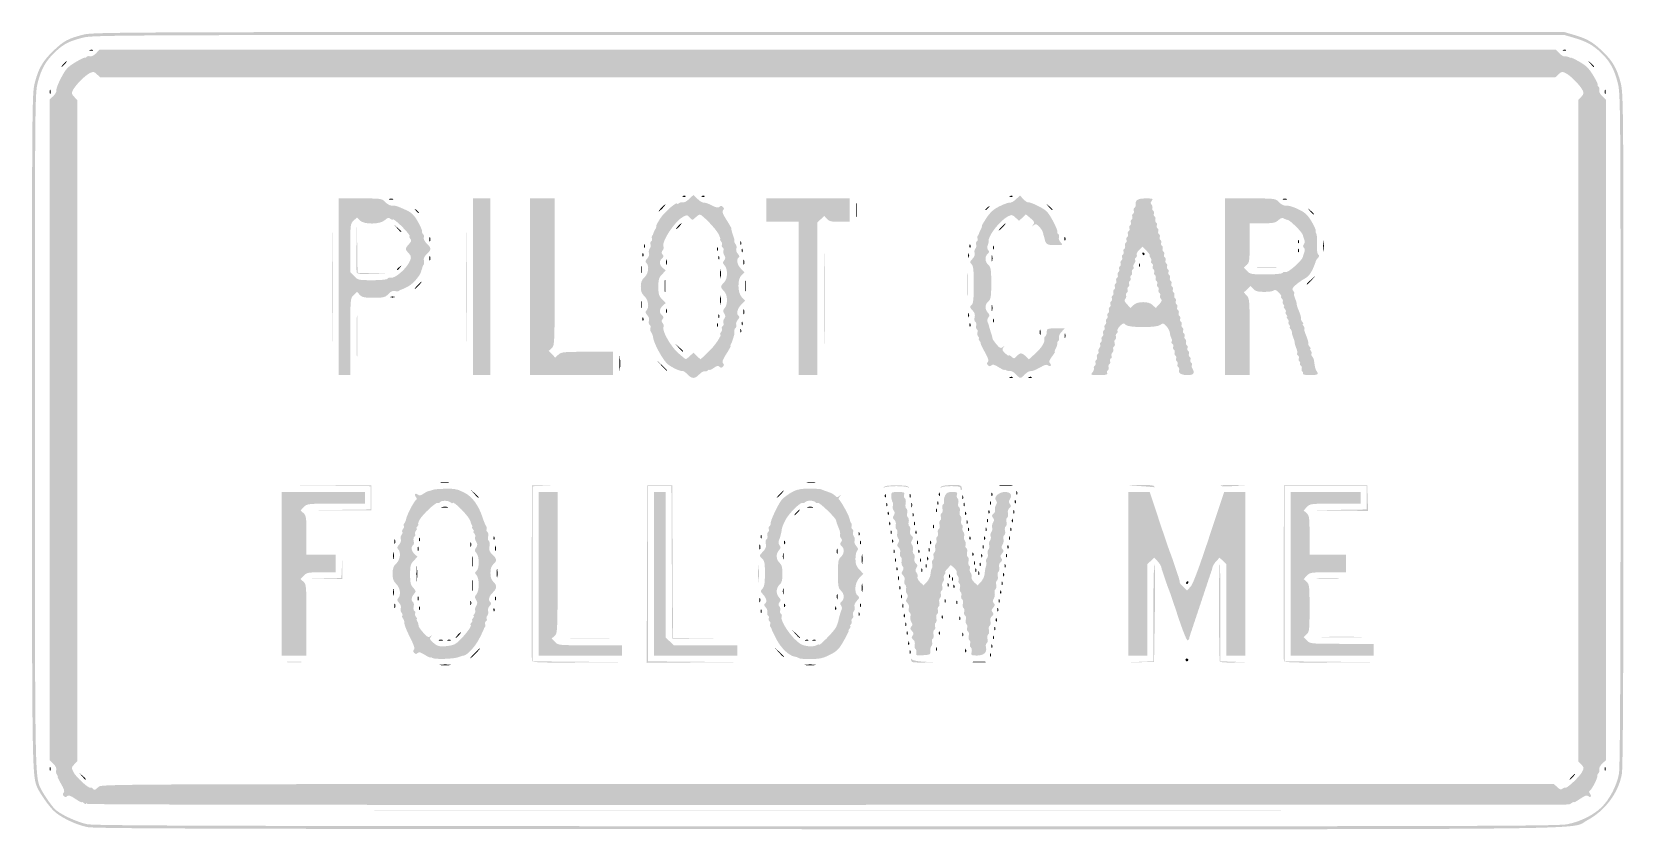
# Model space of a CAD drawing. Header units: inches. Extents: x -18 to 18.1, y -9 to 9.
import ezdxf

# ---------------------------------------------------------------- set-up
doc = ezdxf.new("R2010")
doc.units = ezdxf.units.IN
doc.header["$MEASUREMENT"] = 0

msp = doc.modelspace()

# ---------------------------------------------------------------- hatches: boundary and pattern name
h = msp.add_hatch(color=7)
edge = h.paths.add_edge_path()
edge.add_spline(control_points=[(-16.717, -8.95), (-16.985, -8.897), (-17.355, -8.714), (-17.493, -8.566), (-17.628, -8.422), (-17.812, -8.152), (-17.86, -8.027), (-17.963, -7.76), (-17.967, -7.471), (-17.967, 0.034), (-17.967, 7.445), (-17.966, 7.61), (-17.902, 7.857), (-17.821, 8.177), (-17.719, 8.35), (-17.479, 8.579), (-17.25, 8.797), (-17.149, 8.852), (-16.822, 8.936), (-16.576, 8.999), (-16.305, 9), (0.026, 9)], knot_values=[0, 0, 0, 0, 1, 1, 1, 2, 2, 2, 3, 3, 3, 4, 4, 4, 5, 5, 5, 6, 6, 6, 7, 7, 7, 7], degree=3, periodic=0)
edge.add_line((0.026, 9), (16.625, 9))
edge.add_line((16.625, 9), (16.859, 8.931))
edge.add_spline(control_points=[(16.859, 8.931), (17.151, 8.845), (17.278, 8.771), (17.499, 8.558), (17.724, 8.342), (17.822, 8.17), (17.902, 7.857), (17.966, 7.61), (17.967, 7.446), (17.967, 0.039), (17.967, -5.334), (17.956, -7.59), (17.931, -7.745), (17.859, -8.169), (17.554, -8.58), (17.149, -8.796), (16.736, -9.016), (18.115, -9), (-0.028, -8.997), (-13.49, -8.994), (-16.54, -8.986), (-16.717, -8.95)], knot_values=[0, 0, 0, 0, 1, 1, 1, 2, 2, 2, 3, 3, 3, 4, 4, 4, 5, 5, 5, 6, 6, 6, 7, 7, 7, 7], degree=3, periodic=0)
edge = h.paths.add_edge_path(flags=0)
edge.add_spline(control_points=[(16.696, -8.886), (16.985, -8.831), (17.287, -8.681), (17.471, -8.504), (17.653, -8.327), (17.821, -8.002), (17.865, -7.745), (17.891, -7.59), (17.901, -5.334), (17.901, 0.039), (17.901, 7.446), (17.9, 7.61), (17.836, 7.857), (17.759, 8.159), (17.657, 8.343), (17.466, 8.525), (17.277, 8.705), (17.14, 8.782), (16.859, 8.865)], knot_values=[0, 0, 0, 0, 1, 1, 1, 2, 2, 2, 3, 3, 3, 4, 4, 4, 5, 5, 5, 6, 6, 6, 6], degree=3, periodic=0)
edge.add_line((16.859, 8.865), (16.625, 8.934))
edge.add_line((16.625, 8.934), (0.026, 8.934))
edge.add_spline(control_points=[(0.026, 8.934), (-16.305, 8.934), (-16.576, 8.933), (-16.822, 8.87), (-17.137, 8.789), (-17.245, 8.734), (-17.444, 8.548), (-17.651, 8.354), (-17.757, 8.167), (-17.836, 7.857), (-17.9, 7.61), (-17.901, 7.445), (-17.901, 0.034), (-17.901, -7.471), (-17.897, -7.76), (-17.794, -8.027), (-17.752, -8.136), (-17.571, -8.411), (-17.46, -8.534), (-17.355, -8.65), (-16.962, -8.836), (-16.717, -8.885), (-16.54, -8.92), (-13.49, -8.928), (-0.028, -8.931), (14.274, -8.934), (16.478, -8.928), (16.696, -8.886)], knot_values=[0, 0, 0, 0, 1, 1, 1, 2, 2, 2, 3, 3, 3, 4, 4, 4, 5, 5, 5, 6, 6, 6, 7, 7, 7, 8, 8, 8, 9, 9, 9, 9], degree=3, periodic=0)
h = msp.add_hatch(color=7)
edge = h.paths.add_edge_path()
edge.add_spline(control_points=[(-16.716, -8.425), (-16.733, -8.408), (-16.747, -8.406), (-16.747, -8.421), (-16.747, -8.435), (-16.77, -8.429), (-16.797, -8.407), (-16.824, -8.384), (-16.846, -8.375), (-16.846, -8.388), (-16.846, -8.4), (-16.911, -8.365), (-16.99, -8.311), (-17.098, -8.237), (-17.143, -8.222), (-17.171, -8.25), (-17.199, -8.279), (-17.219, -8.278), (-17.248, -8.248), (-17.277, -8.219), (-17.278, -8.199), (-17.251, -8.172), (-17.225, -8.145), (-17.24, -8.093), (-17.31, -7.974), (-17.362, -7.886), (-17.396, -7.813), (-17.385, -7.813), (-17.374, -7.813), (-17.382, -7.794), (-17.401, -7.77), (-17.421, -7.747), (-17.429, -7.698), (-17.42, -7.662), (-17.409, -7.62), (-17.432, -7.57), (-17.487, -7.518)], knot_values=[0, 0, 0, 0, 1, 1, 1, 2, 2, 2, 3, 3, 3, 4, 4, 4, 5, 5, 5, 6, 6, 6, 7, 7, 7, 8, 8, 8, 9, 9, 9, 10, 10, 10, 11, 11, 11, 12, 12, 12, 12], degree=3, periodic=0)
edge.add_line((-17.487, -7.518), (-17.571, -7.439))
edge.add_line((-17.571, -7.439), (-17.571, 0.016))
edge.add_line((-17.571, 0.016), (-17.571, 7.472))
edge.add_line((-17.571, 7.472), (-17.487, 7.551))
edge.add_spline(control_points=[(-17.487, 7.551), (-17.441, 7.595), (-17.409, 7.653), (-17.416, 7.681), (-17.423, 7.709), (-17.376, 7.836), (-17.31, 7.962), (-17.207, 8.16), (-17.162, 8.209), (-16.993, 8.312), (-16.885, 8.378), (-16.787, 8.426), (-16.774, 8.419), (-16.762, 8.411), (-16.743, 8.419), (-16.733, 8.436), (-16.723, 8.453), (-16.688, 8.459), (-16.656, 8.451), (-16.621, 8.442), (-16.565, 8.47), (-16.518, 8.52)], knot_values=[0, 0, 0, 0, 1, 1, 1, 2, 2, 2, 3, 3, 3, 4, 4, 4, 5, 5, 5, 6, 6, 6, 7, 7, 7, 7], degree=3, periodic=0)
edge.add_line((-16.518, 8.52), (-16.439, 8.604))
edge.add_line((-16.439, 8.604), (0, 8.604))
edge.add_line((0, 8.604), (16.439, 8.604))
edge.add_line((16.439, 8.604), (16.517, 8.521))
edge.add_spline(control_points=[(16.517, 8.521), (16.56, 8.475), (16.619, 8.441), (16.647, 8.446), (16.675, 8.451), (16.716, 8.443), (16.739, 8.429), (16.762, 8.414), (16.78, 8.41), (16.78, 8.419), (16.78, 8.428), (16.866, 8.388), (16.97, 8.329), (17.118, 8.246), (17.185, 8.18), (17.279, 8.026), (17.345, 7.918), (17.393, 7.82), (17.386, 7.807), (17.378, 7.795), (17.386, 7.776), (17.403, 7.766), (17.42, 7.756), (17.426, 7.721), (17.418, 7.689), (17.409, 7.654), (17.437, 7.598), (17.487, 7.551)], knot_values=[0, 0, 0, 0, 1, 1, 1, 2, 2, 2, 3, 3, 3, 4, 4, 4, 5, 5, 5, 6, 6, 6, 7, 7, 7, 8, 8, 8, 9, 9, 9, 9], degree=3, periodic=0)
edge.add_line((17.487, 7.551), (17.571, 7.472))
edge.add_line((17.571, 7.472), (17.571, 0.016))
edge.add_line((17.571, 0.016), (17.571, -7.439))
edge.add_line((17.571, -7.439), (17.487, -7.518))
edge.add_spline(control_points=[(17.487, -7.518), (17.437, -7.565), (17.409, -7.621), (17.418, -7.656), (17.426, -7.688), (17.42, -7.723), (17.403, -7.733), (17.386, -7.744), (17.375, -7.77), (17.379, -7.791), (17.388, -7.838), (17.256, -8.097), (17.208, -8.127), (17.183, -8.142), (17.185, -8.163), (17.212, -8.196), (17.26, -8.254), (17.223, -8.302), (17.17, -8.25), (17.143, -8.222), (17.096, -8.238), (16.99, -8.311), (16.911, -8.365), (16.846, -8.4), (16.846, -8.388), (16.846, -8.375), (16.828, -8.381), (16.805, -8.4), (16.77, -8.429), (16.744, -8.439), (16.706, -8.44), (16.702, -8.44), (9.187, -8.443), (0.007, -8.448), (-10.503, -8.453), (-16.696, -8.444), (-16.716, -8.425)], knot_values=[0, 0, 0, 0, 1, 1, 1, 2, 2, 2, 3, 3, 3, 4, 4, 4, 5, 5, 5, 6, 6, 6, 7, 7, 7, 8, 8, 8, 9, 9, 9, 10, 10, 10, 11, 11, 11, 12, 12, 12, 12], degree=3, periodic=0)
edge = h.paths.add_edge_path(flags=0)
edge.add_spline(control_points=[(-16.467, -8.044), (-16.408, -7.978), (-16.365, -7.978), (-0.005, -7.978)], knot_values=[0, 0, 0, 0, 1, 1, 1, 1], degree=3, periodic=0)
edge.add_line((-0.005, -7.978), (16.397, -7.978))
edge.add_line((16.397, -7.978), (16.472, -8.049))
edge.add_spline(control_points=[(16.472, -8.049), (16.53, -8.103), (16.558, -8.111), (16.593, -8.082), (16.618, -8.061), (16.645, -8.052), (16.655, -8.061), (16.682, -8.089), (16.977, -7.812), (17.031, -7.707), (17.079, -7.615), (17.078, -7.604), (17.014, -7.536)], knot_values=[0, 0, 0, 0, 1, 1, 1, 2, 2, 2, 3, 3, 3, 4, 4, 4, 4], degree=3, periodic=0)
edge.add_line((17.014, -7.536), (16.945, -7.463))
edge.add_line((16.945, -7.463), (16.945, 0))
edge.add_line((16.945, 0), (16.945, 7.463))
edge.add_line((16.945, 7.463), (17.014, 7.536))
edge.add_spline(control_points=[(17.014, 7.536), (17.072, 7.598), (17.077, 7.621), (17.043, 7.686), (16.985, 7.799), (16.779, 8.009), (16.67, 8.066), (16.583, 8.111), (16.57, 8.11), (16.503, 8.047)], knot_values=[0, 0, 0, 0, 1, 1, 1, 2, 2, 2, 3, 3, 3, 3], degree=3, periodic=0)
edge.add_line((16.503, 8.047), (16.43, 7.978))
edge.add_line((16.43, 7.978), (0, 7.978))
edge.add_line((0, 7.978), (-16.43, 7.978))
edge.add_line((-16.43, 7.978), (-16.503, 8.047))
edge.add_spline(control_points=[(-16.503, 8.047), (-16.57, 8.11), (-16.583, 8.111), (-16.67, 8.066), (-16.779, 8.009), (-16.985, 7.799), (-17.043, 7.686), (-17.077, 7.621), (-17.072, 7.598), (-17.014, 7.536)], knot_values=[0, 0, 0, 0, 1, 1, 1, 2, 2, 2, 3, 3, 3, 3], degree=3, periodic=0)
edge.add_line((-17.014, 7.536), (-16.945, 7.463))
edge.add_line((-16.945, 7.463), (-16.945, 0))
edge.add_line((-16.945, 0), (-16.945, -7.463))
edge.add_line((-16.945, -7.463), (-17.014, -7.536))
edge.add_spline(control_points=[(-17.014, -7.536), (-17.078, -7.604), (-17.079, -7.615), (-17.031, -7.707), (-16.972, -7.822), (-16.686, -8.084), (-16.647, -8.059), (-16.632, -8.05), (-16.611, -8.058), (-16.599, -8.076), (-16.569, -8.126), (-16.534, -8.118), (-16.467, -8.044)], knot_values=[0, 0, 0, 0, 1, 1, 1, 2, 2, 2, 3, 3, 3, 4, 4, 4, 4], degree=3, periodic=0)
h = msp.add_hatch(color=7)
edge = h.paths.add_edge_path()
edge.add_spline(control_points=[(-17.258, 8.275), (-17.225, 8.311), (-17.191, 8.341), (-17.182, 8.341), (-17.173, 8.341), (-17.192, 8.311), (-17.225, 8.275), (-17.258, 8.238), (-17.292, 8.209), (-17.301, 8.209), (-17.31, 8.209), (-17.291, 8.238), (-17.258, 8.275)], knot_values=[0, 0, 0, 0, 1, 1, 1, 2, 2, 2, 3, 3, 3, 4, 4, 4, 4], degree=3, periodic=0)
h = msp.add_hatch(color=7)
edge = h.paths.add_edge_path()
edge.add_spline(control_points=[(-16.655, 8.594), (-16.631, 8.603), (-16.602, 8.602), (-16.591, 8.591), (-16.58, 8.58), (-16.6, 8.573), (-16.635, 8.574), (-16.673, 8.576), (-16.681, 8.583), (-16.655, 8.594)], knot_values=[0, 0, 0, 0, 1, 1, 1, 2, 2, 2, 3, 3, 3, 3], degree=3, periodic=0)
h = msp.add_hatch(color=7)
edge = h.paths.add_edge_path()
edge.add_spline(control_points=[(16.609, 8.594), (16.633, 8.603), (16.661, 8.602), (16.672, 8.591), (16.683, 8.58), (16.664, 8.573), (16.629, 8.574), (16.591, 8.576), (16.583, 8.583), (16.609, 8.594)], knot_values=[0, 0, 0, 0, 1, 1, 1, 2, 2, 2, 3, 3, 3, 3], degree=3, periodic=0)
h = msp.add_hatch(color=7)
edge = h.paths.add_edge_path()
edge.add_line((17.222, 8.283), (17.159, 8.357))
edge.add_line((17.159, 8.357), (17.234, 8.294))
edge.add_spline(control_points=[(17.234, 8.294), (17.303, 8.235), (17.323, 8.209), (17.296, 8.209), (17.29, 8.209), (17.257, 8.242), (17.222, 8.283)], knot_values=[0, 0, 0, 0, 1, 1, 1, 2, 2, 2, 2], degree=3, periodic=0)
h = msp.add_hatch(color=7)
edge = h.paths.add_edge_path()
edge.add_spline(control_points=[(-17.566, 7.648), (-17.566, 7.694), (-17.559, 7.712), (-17.55, 7.69), (-17.54, 7.667), (-17.54, 7.63), (-17.55, 7.607), (-17.559, 7.584), (-17.566, 7.603), (-17.566, 7.648)], knot_values=[0, 0, 0, 0, 1, 1, 1, 2, 2, 2, 3, 3, 3, 3], degree=3, periodic=0)
h = msp.add_hatch(color=7)
edge = h.paths.add_edge_path()
edge.add_spline(control_points=[(17.544, 7.648), (17.544, 7.694), (17.551, 7.712), (17.56, 7.69), (17.569, 7.667), (17.569, 7.63), (17.56, 7.607), (17.551, 7.584), (17.544, 7.603), (17.544, 7.648)], knot_values=[0, 0, 0, 0, 1, 1, 1, 2, 2, 2, 3, 3, 3, 3], degree=3, periodic=0)
h = msp.add_hatch(color=7)
edge = h.paths.add_edge_path()
edge.add_line((-11.044, 3.247), (-11.044, 5.242))
edge.add_line((-11.044, 5.242), (-10.555, 5.242))
edge.add_spline(control_points=[(-10.555, 5.242), (-10.074, 5.242), (-10.065, 5.24), (-9.988, 5.158), (-9.944, 5.112), (-9.879, 5.077), (-9.842, 5.08), (-9.769, 5.087), (-9.718, 5.071), (-9.501, 4.97), (-9.391, 4.919), (-9.335, 4.862), (-9.254, 4.719), (-9.196, 4.617), (-9.153, 4.516), (-9.158, 4.494), (-9.163, 4.473), (-9.153, 4.447), (-9.136, 4.437), (-9.119, 4.426), (-9.112, 4.391), (-9.12, 4.359), (-9.129, 4.325), (-9.101, 4.268), (-9.051, 4.222), (-8.946, 4.122), (-8.946, 4.086), (-9.051, 3.987), (-9.109, 3.933), (-9.13, 3.886), (-9.118, 3.838), (-9.108, 3.8), (-9.111, 3.757), (-9.124, 3.744), (-9.137, 3.731), (-9.15, 3.706), (-9.152, 3.69), (-9.155, 3.673), (-9.16, 3.652), (-9.165, 3.643), (-9.169, 3.634), (-9.175, 3.615), (-9.177, 3.602), (-9.194, 3.509), (-9.359, 3.316), (-9.473, 3.256), (-9.548, 3.217), (-9.62, 3.184), (-9.632, 3.183), (-9.644, 3.182), (-9.665, 3.17), (-9.678, 3.157), (-9.691, 3.144), (-9.734, 3.141), (-9.772, 3.151), (-9.82, 3.163), (-9.867, 3.142), (-9.921, 3.084), (-9.993, 3.008), (-10.025, 3), (-10.253, 3), (-10.465, 3), (-10.516, 3.011), (-10.566, 3.066)], knot_values=[0, 0, 0, 0, 1, 1, 1, 2, 2, 2, 3, 3, 3, 4, 4, 4, 5, 5, 5, 6, 6, 6, 7, 7, 7, 8, 8, 8, 9, 9, 9, 10, 10, 10, 11, 11, 11, 12, 12, 12, 13, 13, 13, 14, 14, 14, 15, 15, 15, 16, 16, 16, 17, 17, 17, 18, 18, 18, 19, 19, 19, 20, 20, 20, 21, 21, 21, 21], degree=3, periodic=0)
edge.add_line((-10.566, 3.066), (-10.627, 3.133))
edge.add_line((-10.627, 3.133), (-10.703, 3.061))
edge.add_spline(control_points=[(-10.703, 3.061), (-10.78, 2.989), (-10.78, 2.987), (-10.78, 2.121)], knot_values=[0, 0, 0, 0, 1, 1, 1, 1], degree=3, periodic=0)
edge.add_line((-10.78, 2.121), (-10.78, 1.253))
edge.add_line((-10.78, 1.253), (-10.912, 1.253))
edge.add_line((-10.912, 1.253), (-11.044, 1.253))
edge.add_line((-11.044, 1.253), (-11.044, 3.247))
edge = h.paths.add_edge_path(flags=0)
edge.add_spline(control_points=[(-9.938, 3.43), (-9.927, 3.449), (-9.9, 3.459), (-9.879, 3.451), (-9.78, 3.416), (-9.495, 3.666), (-9.425, 3.849), (-9.4, 3.917), (-9.407, 3.947), (-9.46, 4.004), (-9.545, 4.094), (-9.544, 4.115), (-9.457, 4.208), (-9.402, 4.267), (-9.394, 4.294), (-9.423, 4.329), (-9.444, 4.354), (-9.452, 4.383), (-9.441, 4.394), (-9.43, 4.405), (-9.505, 4.498), (-9.608, 4.601), (-9.71, 4.704), (-9.804, 4.779), (-9.815, 4.768), (-9.826, 4.757), (-9.855, 4.765), (-9.88, 4.785), (-9.915, 4.814), (-9.942, 4.807), (-10, 4.752), (-10.107, 4.652), (-10.477, 4.649), (-10.566, 4.748)], knot_values=[0, 0, 0, 0, 1, 1, 1, 2, 2, 2, 3, 3, 3, 4, 4, 4, 5, 5, 5, 6, 6, 6, 7, 7, 7, 8, 8, 8, 9, 9, 9, 10, 10, 10, 11, 11, 11, 11], degree=3, periodic=0)
edge.add_line((-10.566, 4.748), (-10.627, 4.814))
edge.add_line((-10.627, 4.814), (-10.703, 4.742))
edge.add_spline(control_points=[(-10.703, 4.742), (-10.778, 4.672), (-10.78, 4.653), (-10.78, 4.125)], knot_values=[0, 0, 0, 0, 1, 1, 1, 1], degree=3, periodic=0)
edge.add_line((-10.78, 4.125), (-10.78, 3.581))
edge.add_line((-10.78, 3.581), (-10.692, 3.488))
edge.add_spline(control_points=[(-10.692, 3.488), (-10.606, 3.399), (-10.591, 3.396), (-10.281, 3.396), (-10.092, 3.396), (-9.951, 3.41), (-9.938, 3.43)], knot_values=[0, 0, 0, 0, 1, 1, 1, 2, 2, 2, 2], degree=3, periodic=0)
h = msp.add_hatch(color=7)
edge = h.paths.add_edge_path()
edge.add_spline(control_points=[(-9.898, 5.231), (-9.876, 5.24), (-9.839, 5.24), (-9.816, 5.231), (-9.793, 5.221), (-9.812, 5.214), (-9.857, 5.214), (-9.902, 5.214), (-9.921, 5.221), (-9.898, 5.231)], knot_values=[0, 0, 0, 0, 1, 1, 1, 2, 2, 2, 3, 3, 3, 3], degree=3, periodic=0)
for points in [[(-8.011, 3.247), (-8.011, 5.242), (-7.813, 5.242), (-7.615, 5.242), (-7.615, 3.247), (-7.615, 1.253), (-7.813, 1.253), (-8.011, 1.253), (-8.011, 3.247)], [(-11.036, -1.789), (-10.319, -1.779), (-10.319, -1.516), (-10.319, -1.254), (-11.316, -1.244), (-12.313, -1.235), (-11.308, -1.236), (-10.302, -1.236), (-10.302, -1.516), (-10.302, -1.797), (-11.027, -1.798), (-11.753, -1.799), (-11.036, -1.789)], [(-4.08, -3.239), (-4.071, -1.236), (-3.791, -1.236), (-3.511, -1.236), (-3.502, -2.958), (-3.494, -4.68), (-2.769, -4.69), (-2.044, -4.7), (-2.777, -4.699), (-3.511, -4.698), (-3.52, -2.975), (-3.528, -1.253), (-3.792, -1.253), (-4.055, -1.253), (-4.055, -3.23), (-4.055, -5.208), (-3.041, -5.217), (-2.027, -5.226), (-3.058, -5.234), (-4.088, -5.242), (-4.08, -3.239)], [(-3.923, -3.231), (-3.923, -1.385), (-3.791, -1.385), (-3.659, -1.385), (-3.659, -3.027), (-3.659, -4.669), (-3.567, -4.758), (-3.474, -4.846), (-2.759, -4.846), (-2.044, -4.846), (-2.044, -4.962), (-2.044, -5.077), (-2.984, -5.077), (-3.923, -5.077), (-3.923, -3.231)], [(-11.375, -3.338), (-10.981, -3.328), (-10.969, -3.073), (-10.958, -2.819), (-10.96, -3.082), (-10.962, -3.346), (-11.365, -3.348), (-11.769, -3.349), (-11.375, -3.338)]]:
    msp.add_hatch(color=7).paths.add_polyline_path(points)
h = msp.add_hatch(color=7)
edge = h.paths.add_edge_path()
edge.add_line((-6.725, 3.247), (-6.725, 5.242))
edge.add_line((-6.725, 5.242), (-6.445, 5.242))
edge.add_line((-6.445, 5.242), (-6.165, 5.242))
edge.add_line((-6.165, 5.242), (-6.165, 3.582))
edge.add_spline(control_points=[(-6.165, 3.582), (-6.165, 1.96), (-6.166, 1.921), (-6.231, 1.862)], knot_values=[0, 0, 0, 0, 1, 1, 1, 1], degree=3, periodic=0)
edge.add_line((-6.231, 1.862), (-6.298, 1.802))
edge.add_line((-6.298, 1.802), (-6.225, 1.725))
edge.add_line((-6.225, 1.725), (-6.153, 1.648))
edge.add_line((-6.153, 1.648), (-6.083, 1.714))
edge.add_spline(control_points=[(-6.083, 1.714), (-6.018, 1.775), (-5.967, 1.78), (-5.429, 1.78)], knot_values=[0, 0, 0, 0, 1, 1, 1, 1], degree=3, periodic=0)
edge.add_line((-5.429, 1.78), (-4.846, 1.78))
edge.add_line((-4.846, 1.78), (-4.846, 1.516))
edge.add_line((-4.846, 1.516), (-4.846, 1.253))
edge.add_line((-4.846, 1.253), (-5.786, 1.253))
edge.add_line((-5.786, 1.253), (-6.725, 1.253))
edge.add_line((-6.725, 1.253), (-6.725, 3.247))
h = msp.add_hatch(color=7)
edge = h.paths.add_edge_path()
edge.add_spline(control_points=[(-3.165, 1.269), (-3.208, 1.315), (-3.258, 1.349), (-3.278, 1.346), (-3.333, 1.338), (-3.501, 1.415), (-3.611, 1.499), (-3.713, 1.577), (-3.927, 1.966), (-3.943, 2.104), (-3.948, 2.146), (-3.968, 2.2), (-3.988, 2.224), (-4.007, 2.247), (-4.014, 2.289), (-4.004, 2.317), (-3.993, 2.344), (-4.001, 2.377), (-4.021, 2.39), (-4.041, 2.402), (-4.048, 2.442), (-4.037, 2.478), (-4.024, 2.518), (-4.038, 2.568), (-4.074, 2.608), (-4.119, 2.657), (-4.123, 2.681), (-4.094, 2.711), (-4.025, 2.779), (-4.048, 2.949), (-4.137, 3.033), (-4.2, 3.091), (-4.22, 3.144), (-4.22, 3.247), (-4.22, 3.351), (-4.2, 3.403), (-4.137, 3.462), (-4.048, 3.545), (-4.025, 3.715), (-4.094, 3.784), (-4.123, 3.814), (-4.119, 3.838), (-4.073, 3.888), (-4.039, 3.926), (-4.023, 3.977), (-4.035, 4.008), (-4.047, 4.039), (-4.039, 4.083), (-4.019, 4.108), (-3.998, 4.133), (-3.99, 4.175), (-4, 4.202), (-4.011, 4.229), (-4.004, 4.26), (-3.985, 4.272), (-3.967, 4.283), (-3.959, 4.312), (-3.968, 4.335), (-3.977, 4.359), (-3.974, 4.388), (-3.962, 4.401), (-3.95, 4.413), (-3.939, 4.433), (-3.938, 4.445), (-3.938, 4.457), (-3.919, 4.5), (-3.896, 4.541), (-3.873, 4.582), (-3.863, 4.615), (-3.872, 4.615), (-3.882, 4.615), (-3.844, 4.69), (-3.788, 4.781), (-3.699, 4.925), (-3.396, 5.189), (-3.396, 5.121), (-3.396, 5.108), (-3.379, 5.113), (-3.359, 5.134), (-3.338, 5.154), (-3.3, 5.162), (-3.274, 5.152), (-3.248, 5.142), (-3.183, 5.176), (-3.13, 5.227)], knot_values=[0, 0, 0, 0, 1, 1, 1, 2, 2, 2, 3, 3, 3, 4, 4, 4, 5, 5, 5, 6, 6, 6, 7, 7, 7, 8, 8, 8, 9, 9, 9, 10, 10, 10, 11, 11, 11, 12, 12, 12, 13, 13, 13, 14, 14, 14, 15, 15, 15, 16, 16, 16, 17, 17, 17, 18, 18, 18, 19, 19, 19, 20, 20, 20, 21, 21, 21, 22, 22, 22, 23, 23, 23, 24, 24, 24, 25, 25, 25, 26, 26, 26, 27, 27, 27, 28, 28, 28, 28], degree=3, periodic=0)
edge.add_line((-3.13, 5.227), (-3.033, 5.32))
edge.add_line((-3.033, 5.32), (-2.938, 5.229))
edge.add_spline(control_points=[(-2.938, 5.229), (-2.886, 5.179), (-2.823, 5.142), (-2.798, 5.147), (-2.773, 5.152), (-2.692, 5.124), (-2.617, 5.085), (-2.516, 5.032), (-2.473, 5.024), (-2.444, 5.052), (-2.416, 5.081), (-2.397, 5.08), (-2.367, 5.051), (-2.338, 5.021), (-2.337, 5.001), (-2.364, 4.974), (-2.391, 4.947), (-2.369, 4.888), (-2.282, 4.752), (-2.217, 4.65), (-2.169, 4.566), (-2.176, 4.566), (-2.186, 4.566), (-2.167, 4.493), (-2.127, 4.376), (-2.105, 4.313), (-2.102, 4.3), (-2.107, 4.274), (-2.11, 4.258), (-2.097, 4.227), (-2.078, 4.204), (-2.058, 4.181), (-2.052, 4.138), (-2.064, 4.107), (-2.076, 4.076), (-2.061, 4.026), (-2.029, 3.991), (-1.993, 3.951), (-1.986, 3.922), (-2.009, 3.908), (-2.07, 3.87), (-2.047, 3.748), (-1.961, 3.659)], knot_values=[0, 0, 0, 0, 1, 1, 1, 2, 2, 2, 3, 3, 3, 4, 4, 4, 5, 5, 5, 6, 6, 6, 7, 7, 7, 8, 8, 8, 9, 9, 9, 10, 10, 10, 11, 11, 11, 12, 12, 12, 13, 13, 13, 14, 14, 14, 14], degree=3, periodic=0)
edge.add_line((-1.961, 3.659), (-1.878, 3.572))
edge.add_line((-1.878, 3.572), (-1.944, 3.512))
edge.add_spline(control_points=[(-1.944, 3.512), (-2.042, 3.423), (-2.039, 3.116), (-1.939, 3.01)], knot_values=[0, 0, 0, 0, 1, 1, 1, 1], degree=3, periodic=0)
edge.add_line((-1.939, 3.01), (-1.867, 2.934))
edge.add_line((-1.867, 2.934), (-1.956, 2.841))
edge.add_spline(control_points=[(-1.956, 2.841), (-2.046, 2.747), (-2.071, 2.625), (-2.009, 2.587), (-1.986, 2.572), (-1.993, 2.544), (-2.029, 2.503), (-2.06, 2.47), (-2.076, 2.42), (-2.066, 2.392), (-2.055, 2.365), (-2.062, 2.334), (-2.08, 2.322), (-2.098, 2.311), (-2.111, 2.277), (-2.108, 2.247), (-2.105, 2.217), (-2.106, 2.181), (-2.11, 2.168), (-2.115, 2.154), (-2.122, 2.128), (-2.126, 2.11), (-2.131, 2.092), (-2.138, 2.07), (-2.143, 2.06), (-2.147, 2.051), (-2.153, 2.033), (-2.156, 2.019), (-2.158, 2.006), (-2.172, 1.976), (-2.187, 1.953), (-2.201, 1.931), (-2.204, 1.912), (-2.193, 1.912), (-2.183, 1.912), (-2.225, 1.832), (-2.287, 1.735), (-2.371, 1.604), (-2.391, 1.547), (-2.364, 1.52), (-2.337, 1.493), (-2.338, 1.473), (-2.367, 1.444), (-2.397, 1.414), (-2.416, 1.414), (-2.445, 1.443), (-2.474, 1.471), (-2.506, 1.464), (-2.577, 1.414), (-2.628, 1.377), (-2.67, 1.359), (-2.67, 1.372), (-2.67, 1.386), (-2.687, 1.381), (-2.707, 1.361), (-2.728, 1.34), (-2.762, 1.331), (-2.783, 1.339), (-2.804, 1.347), (-2.857, 1.316), (-2.9, 1.27), (-2.999, 1.165), (-3.067, 1.165), (-3.165, 1.269)], knot_values=[0, 0, 0, 0, 1, 1, 1, 2, 2, 2, 3, 3, 3, 4, 4, 4, 5, 5, 5, 6, 6, 6, 7, 7, 7, 8, 8, 8, 9, 9, 9, 10, 10, 10, 11, 11, 11, 12, 12, 12, 13, 13, 13, 14, 14, 14, 15, 15, 15, 16, 16, 16, 17, 17, 17, 18, 18, 18, 19, 19, 19, 20, 20, 20, 21, 21, 21, 21], degree=3, periodic=0)
edge = h.paths.add_edge_path(flags=0)
edge.add_line((-3.109, 1.687), (-3.033, 1.759))
edge.add_line((-3.033, 1.759), (-2.953, 1.684))
edge.add_line((-2.953, 1.684), (-2.873, 1.608))
edge.add_line((-2.873, 1.608), (-2.703, 1.768))
edge.add_spline(control_points=[(-2.703, 1.768), (-2.551, 1.909), (-2.371, 2.176), (-2.426, 2.176), (-2.438, 2.176), (-2.43, 2.197), (-2.408, 2.224), (-2.386, 2.25), (-2.377, 2.286), (-2.388, 2.304), (-2.399, 2.322), (-2.392, 2.346), (-2.372, 2.358), (-2.352, 2.37), (-2.345, 2.403), (-2.355, 2.431), (-2.366, 2.458), (-2.357, 2.502), (-2.335, 2.529), (-2.304, 2.566), (-2.304, 2.591), (-2.337, 2.643), (-2.371, 2.698), (-2.369, 2.72), (-2.326, 2.767), (-2.251, 2.85), (-2.259, 3.075), (-2.341, 3.148), (-2.377, 3.181), (-2.407, 3.226), (-2.407, 3.247), (-2.407, 3.269), (-2.377, 3.313), (-2.341, 3.346), (-2.258, 3.421), (-2.251, 3.644), (-2.329, 3.73), (-2.374, 3.78), (-2.376, 3.798), (-2.339, 3.843), (-2.305, 3.884), (-2.304, 3.909), (-2.334, 3.957), (-2.355, 3.991), (-2.364, 4.041), (-2.354, 4.067), (-2.344, 4.093), (-2.352, 4.124), (-2.372, 4.136), (-2.392, 4.148), (-2.399, 4.173), (-2.388, 4.191), (-2.377, 4.208), (-2.386, 4.244), (-2.408, 4.271), (-2.43, 4.297), (-2.438, 4.319), (-2.426, 4.319), (-2.415, 4.319), (-2.434, 4.375), (-2.469, 4.443), (-2.528, 4.56), (-2.836, 4.879), (-2.889, 4.879), (-2.903, 4.879), (-2.945, 4.849), (-2.984, 4.813), (-3.055, 4.746), (-3.055, 4.746), (-3.114, 4.811), (-3.167, 4.871), (-3.181, 4.872), (-3.263, 4.83), (-3.45, 4.733), (-3.768, 4.25), (-3.708, 4.153), (-3.696, 4.134), (-3.705, 4.096), (-3.726, 4.07), (-3.756, 4.034), (-3.757, 4.011), (-3.729, 3.977), (-3.7, 3.943), (-3.703, 3.922), (-3.741, 3.89), (-3.81, 3.833), (-3.804, 3.747), (-3.725, 3.675)], knot_values=[0, 0, 0, 0, 1, 1, 1, 2, 2, 2, 3, 3, 3, 4, 4, 4, 5, 5, 5, 6, 6, 6, 7, 7, 7, 8, 8, 8, 9, 9, 9, 10, 10, 10, 11, 11, 11, 12, 12, 12, 13, 13, 13, 14, 14, 14, 15, 15, 15, 16, 16, 16, 17, 17, 17, 18, 18, 18, 19, 19, 19, 20, 20, 20, 21, 21, 21, 22, 22, 22, 23, 23, 23, 24, 24, 24, 25, 25, 25, 26, 26, 26, 27, 27, 27, 28, 28, 28, 29, 29, 29, 29], degree=3, periodic=0)
edge.add_line((-3.725, 3.675), (-3.658, 3.615))
edge.add_line((-3.658, 3.615), (-3.741, 3.528))
edge.add_spline(control_points=[(-3.741, 3.528), (-3.811, 3.456), (-3.824, 3.41), (-3.824, 3.247), (-3.824, 3.085), (-3.811, 3.039), (-3.741, 2.966)], knot_values=[0, 0, 0, 0, 1, 1, 1, 2, 2, 2, 2], degree=3, periodic=0)
edge.add_line((-3.741, 2.966), (-3.658, 2.88))
edge.add_line((-3.658, 2.88), (-3.725, 2.819))
edge.add_spline(control_points=[(-3.725, 2.819), (-3.804, 2.748), (-3.81, 2.661), (-3.741, 2.604), (-3.703, 2.573), (-3.7, 2.552), (-3.729, 2.518), (-3.757, 2.484), (-3.756, 2.46), (-3.726, 2.425), (-3.705, 2.398), (-3.696, 2.361), (-3.708, 2.342), (-3.752, 2.271), (-3.552, 1.911), (-3.387, 1.762), (-3.297, 1.681), (-3.215, 1.615), (-3.205, 1.615), (-3.194, 1.615), (-3.151, 1.648), (-3.109, 1.687)], knot_values=[0, 0, 0, 0, 1, 1, 1, 2, 2, 2, 3, 3, 3, 4, 4, 4, 5, 5, 5, 6, 6, 6, 7, 7, 7, 7], degree=3, periodic=0)
h = msp.add_hatch(color=7)
edge = h.paths.add_edge_path()
edge.add_spline(control_points=[(-3.758, 5.027), (-3.716, 5.073), (-3.673, 5.11), (-3.664, 5.11), (-3.655, 5.11), (-3.683, 5.073), (-3.725, 5.027), (-3.768, 4.982), (-3.81, 4.945), (-3.819, 4.945), (-3.828, 4.945), (-3.801, 4.982), (-3.758, 5.027)], knot_values=[0, 0, 0, 0, 1, 1, 1, 2, 2, 2, 3, 3, 3, 4, 4, 4, 4], degree=3, periodic=0)
h = msp.add_hatch(color=7)
edge = h.paths.add_edge_path()
edge.add_spline(control_points=[(-3.27, 5.297), (-3.246, 5.307), (-3.218, 5.306), (-3.207, 5.295), (-3.196, 5.284), (-3.215, 5.276), (-3.25, 5.277), (-3.288, 5.279), (-3.296, 5.287), (-3.27, 5.297)], knot_values=[0, 0, 0, 0, 1, 1, 1, 2, 2, 2, 3, 3, 3, 3], degree=3, periodic=0)
h = msp.add_hatch(color=7)
edge = h.paths.add_edge_path()
edge.add_spline(control_points=[(-2.841, 5.297), (-2.818, 5.307), (-2.789, 5.306), (-2.778, 5.295), (-2.767, 5.284), (-2.787, 5.276), (-2.821, 5.277), (-2.86, 5.279), (-2.868, 5.287), (-2.841, 5.297)], knot_values=[0, 0, 0, 0, 1, 1, 1, 2, 2, 2, 3, 3, 3, 3], degree=3, periodic=0)
h = msp.add_hatch(color=7)
edge = h.paths.add_edge_path()
edge.add_line((-0.659, 2.984), (-0.659, 4.714))
edge.add_line((-0.659, 4.714), (-1.022, 4.714))
edge.add_line((-1.022, 4.714), (-1.385, 4.714))
edge.add_line((-1.385, 4.714), (-1.385, 4.978))
edge.add_line((-1.385, 4.978), (-1.385, 5.242))
edge.add_line((-1.385, 5.242), (-0.445, 5.242))
edge.add_line((-0.445, 5.242), (0.495, 5.242))
edge.add_line((0.495, 5.242), (0.495, 4.978))
edge.add_line((0.495, 4.978), (0.495, 4.714))
edge.add_line((0.495, 4.714), (0.269, 4.714))
edge.add_spline(control_points=[(0.269, 4.714), (0.084, 4.714), (0.032, 4.726), (-0.017, 4.781)], knot_values=[0, 0, 0, 0, 1, 1, 1, 1], degree=3, periodic=0)
edge.add_line((-0.017, 4.781), (-0.077, 4.847))
edge.add_line((-0.077, 4.847), (-0.154, 4.775))
edge.add_line((-0.154, 4.775), (-0.231, 4.703))
edge.add_line((-0.231, 4.703), (-0.231, 2.978))
edge.add_line((-0.231, 2.978), (-0.231, 1.253))
edge.add_line((-0.231, 1.253), (-0.445, 1.253))
edge.add_line((-0.445, 1.253), (-0.659, 1.253))
edge.add_line((-0.659, 1.253), (-0.659, 2.984))
h = msp.add_hatch(color=7)
edge = h.paths.add_edge_path()
edge.add_spline(control_points=[(0.638, 4.978), (0.638, 5.132), (0.644, 5.195), (0.651, 5.118), (0.657, 5.041), (0.657, 4.915), (0.651, 4.838), (0.644, 4.761), (0.638, 4.824), (0.638, 4.978)], knot_values=[0, 0, 0, 0, 1, 1, 1, 2, 2, 2, 3, 3, 3, 3], degree=3, periodic=0)
h = msp.add_hatch(color=7)
edge = h.paths.add_edge_path()
edge.add_spline(control_points=[(4.252, 1.27), (4.209, 1.316), (4.151, 1.35), (4.122, 1.345), (4.094, 1.341), (4.053, 1.348), (4.03, 1.363), (4.008, 1.377), (3.989, 1.38), (3.989, 1.37), (3.989, 1.359), (3.932, 1.387), (3.861, 1.431), (3.767, 1.491), (3.724, 1.502), (3.697, 1.475), (3.669, 1.447), (3.649, 1.448), (3.62, 1.477), (3.591, 1.506), (3.59, 1.526), (3.616, 1.553), (3.642, 1.579), (3.622, 1.642), (3.542, 1.783), (3.482, 1.89), (3.441, 1.978), (3.451, 1.978), (3.461, 1.978), (3.451, 2), (3.429, 2.027), (3.406, 2.055), (3.399, 2.077), (3.412, 2.077), (3.426, 2.077), (3.42, 2.097), (3.399, 2.122), (3.378, 2.147), (3.37, 2.19), (3.381, 2.218), (3.391, 2.245), (3.386, 2.277), (3.368, 2.288), (3.35, 2.299), (3.343, 2.336), (3.352, 2.37), (3.361, 2.404), (3.352, 2.442), (3.332, 2.454), (3.312, 2.467), (3.305, 2.513), (3.317, 2.559), (3.332, 2.618), (3.317, 2.663), (3.267, 2.717), (3.204, 2.784), (3.201, 2.797), (3.246, 2.834), (3.287, 2.868), (3.297, 2.959), (3.297, 3.297), (3.297, 3.634), (3.287, 3.725), (3.246, 3.759), (3.201, 3.796), (3.204, 3.81), (3.267, 3.877), (3.311, 3.924), (3.33, 3.974), (3.317, 4.008), (3.305, 4.038), (3.312, 4.083), (3.333, 4.108), (3.353, 4.133), (3.362, 4.175), (3.351, 4.202), (3.341, 4.229), (3.348, 4.26), (3.366, 4.272), (3.385, 4.283), (3.393, 4.312), (3.384, 4.335), (3.375, 4.359), (3.377, 4.388), (3.39, 4.401), (3.402, 4.413), (3.413, 4.433), (3.413, 4.445), (3.414, 4.457), (3.433, 4.5), (3.456, 4.541), (3.478, 4.582), (3.489, 4.615), (3.479, 4.615), (3.469, 4.615), (3.515, 4.697), (3.581, 4.796), (3.674, 4.936), (3.743, 4.998), (3.886, 5.068), (3.988, 5.118), (4.092, 5.154), (4.117, 5.148), (4.141, 5.143), (4.202, 5.176), (4.251, 5.223)], knot_values=[0, 0, 0, 0, 1, 1, 1, 2, 2, 2, 3, 3, 3, 4, 4, 4, 5, 5, 5, 6, 6, 6, 7, 7, 7, 8, 8, 8, 9, 9, 9, 10, 10, 10, 11, 11, 11, 12, 12, 12, 13, 13, 13, 14, 14, 14, 15, 15, 15, 16, 16, 16, 17, 17, 17, 18, 18, 18, 19, 19, 19, 20, 20, 20, 21, 21, 21, 22, 22, 22, 23, 23, 23, 24, 24, 24, 25, 25, 25, 26, 26, 26, 27, 27, 27, 28, 28, 28, 29, 29, 29, 30, 30, 30, 31, 31, 31, 32, 32, 32, 33, 33, 33, 34, 34, 34, 35, 35, 35, 35], degree=3, periodic=0)
edge.add_line((4.251, 5.223), (4.34, 5.308))
edge.add_line((4.34, 5.308), (4.418, 5.225))
edge.add_spline(control_points=[(4.418, 5.225), (4.461, 5.179), (4.512, 5.147), (4.531, 5.153), (4.55, 5.16), (4.655, 5.12), (4.764, 5.064), (4.938, 4.974), (4.976, 4.936), (5.079, 4.745), (5.144, 4.626), (5.191, 4.513), (5.184, 4.493), (5.178, 4.473), (5.187, 4.447), (5.206, 4.436), (5.224, 4.425), (5.23, 4.393), (5.22, 4.366), (5.209, 4.339), (5.227, 4.287), (5.259, 4.252), (5.317, 4.188), (5.315, 4.187), (5.135, 4.187), (4.955, 4.187), (4.92, 4.208), (4.896, 4.335), (4.892, 4.353), (4.886, 4.376), (4.882, 4.385), (4.877, 4.394), (4.869, 4.429), (4.863, 4.462), (4.856, 4.496), (4.818, 4.559), (4.777, 4.602), (4.716, 4.667), (4.695, 4.673), (4.651, 4.64), (4.606, 4.604), (4.604, 4.606), (4.641, 4.653), (4.677, 4.699), (4.668, 4.72), (4.579, 4.795)], knot_values=[0, 0, 0, 0, 1, 1, 1, 2, 2, 2, 3, 3, 3, 4, 4, 4, 5, 5, 5, 6, 6, 6, 7, 7, 7, 8, 8, 8, 9, 9, 9, 10, 10, 10, 11, 11, 11, 12, 12, 12, 13, 13, 13, 14, 14, 14, 15, 15, 15, 15], degree=3, periodic=0)
edge.add_line((4.579, 4.795), (4.475, 4.882))
edge.add_line((4.475, 4.882), (4.397, 4.809))
edge.add_line((4.397, 4.809), (4.319, 4.736))
edge.add_line((4.319, 4.736), (4.24, 4.81))
edge.add_spline(control_points=[(4.24, 4.81), (4.166, 4.879), (4.154, 4.881), (4.067, 4.835), (3.877, 4.736), (3.606, 4.379), (3.631, 4.262), (3.634, 4.248), (3.625, 4.21), (3.611, 4.178), (3.597, 4.145), (3.602, 4.101), (3.623, 4.075), (3.651, 4.042), (3.648, 4.021), (3.61, 3.989), (3.54, 3.931), (3.548, 3.812), (3.626, 3.742), (3.684, 3.689), (3.692, 3.64), (3.692, 3.33), (3.692, 3.019), (3.684, 2.97), (3.626, 2.918), (3.546, 2.845), (3.542, 2.746), (3.614, 2.665), (3.658, 2.617), (3.661, 2.596), (3.627, 2.556), (3.603, 2.527), (3.596, 2.482), (3.611, 2.448), (3.625, 2.416), (3.639, 2.375), (3.643, 2.357), (3.646, 2.339), (3.653, 2.313), (3.658, 2.299), (3.663, 2.286), (3.671, 2.26), (3.676, 2.242), (3.68, 2.224), (3.688, 2.201), (3.692, 2.192), (3.702, 2.172), (3.716, 2.12), (3.721, 2.079), (3.723, 2.063), (3.764, 2.003), (3.811, 1.947), (3.885, 1.859), (3.906, 1.85), (3.952, 1.886), (3.998, 1.923), (4, 1.922), (3.965, 1.876), (3.931, 1.833), (3.938, 1.811), (4.006, 1.747), (4.051, 1.704), (4.088, 1.682), (4.088, 1.697), (4.088, 1.712), (4.115, 1.7), (4.148, 1.67), (4.205, 1.618), (4.213, 1.619), (4.269, 1.681), (4.345, 1.765), (4.379, 1.764), (4.47, 1.679)], knot_values=[0, 0, 0, 0, 1, 1, 1, 2, 2, 2, 3, 3, 3, 4, 4, 4, 5, 5, 5, 6, 6, 6, 7, 7, 7, 8, 8, 8, 9, 9, 9, 10, 10, 10, 11, 11, 11, 12, 12, 12, 13, 13, 13, 14, 14, 14, 15, 15, 15, 16, 16, 16, 17, 17, 17, 18, 18, 18, 19, 19, 19, 20, 20, 20, 21, 21, 21, 22, 22, 22, 23, 23, 23, 24, 24, 24, 24], degree=3, periodic=0)
edge.add_line((4.47, 1.679), (4.543, 1.61))
edge.add_line((4.543, 1.61), (4.68, 1.734))
edge.add_spline(control_points=[(4.68, 1.734), (4.826, 1.865), (4.912, 2.002), (4.889, 2.066), (4.882, 2.087), (4.891, 2.114), (4.91, 2.125), (4.929, 2.137), (4.945, 2.183), (4.945, 2.227), (4.945, 2.304), (4.955, 2.308), (5.149, 2.308)], knot_values=[0, 0, 0, 0, 1, 1, 1, 2, 2, 2, 3, 3, 3, 4, 4, 4, 4], degree=3, periodic=0)
edge.add_line((5.149, 2.308), (5.352, 2.308))
edge.add_line((5.352, 2.308), (5.276, 2.227))
edge.add_spline(control_points=[(5.276, 2.227), (5.234, 2.181), (5.209, 2.124), (5.22, 2.096), (5.23, 2.069), (5.224, 2.037), (5.206, 2.026), (5.189, 2.015), (5.178, 1.989), (5.182, 1.967), (5.186, 1.946), (5.171, 1.895), (5.149, 1.854), (5.126, 1.814), (5.116, 1.78), (5.127, 1.78), (5.138, 1.78), (5.109, 1.731), (5.063, 1.671), (4.999, 1.588), (4.988, 1.552), (5.018, 1.523), (5.039, 1.502), (5.046, 1.474), (5.033, 1.462), (5.02, 1.449), (4.994, 1.455), (4.974, 1.474), (4.948, 1.501), (4.896, 1.486), (4.785, 1.421), (4.701, 1.373), (4.609, 1.337), (4.581, 1.343), (4.553, 1.349), (4.495, 1.316), (4.452, 1.27), (4.355, 1.167), (4.349, 1.167), (4.252, 1.27)], knot_values=[0, 0, 0, 0, 1, 1, 1, 2, 2, 2, 3, 3, 3, 4, 4, 4, 5, 5, 5, 6, 6, 6, 7, 7, 7, 8, 8, 8, 9, 9, 9, 10, 10, 10, 11, 11, 11, 12, 12, 12, 13, 13, 13, 13], degree=3, periodic=0)
h = msp.add_hatch(color=7)
edge = h.paths.add_edge_path()
edge.add_spline(control_points=[(3.56, 4.99), (3.56, 4.997), (3.586, 5.023), (3.618, 5.048), (3.67, 5.089), (3.672, 5.088), (3.631, 5.036), (3.588, 4.981), (3.56, 4.963), (3.56, 4.99)], knot_values=[0, 0, 0, 0, 1, 1, 1, 2, 2, 2, 3, 3, 3, 3], degree=3, periodic=0)
h = msp.add_hatch(color=7)
edge = h.paths.add_edge_path()
edge.add_spline(control_points=[(4.115, 5.297), (4.138, 5.307), (4.167, 5.306), (4.178, 5.295), (4.189, 5.284), (4.169, 5.276), (4.135, 5.277), (4.096, 5.279), (4.088, 5.287), (4.115, 5.297)], knot_values=[0, 0, 0, 0, 1, 1, 1, 2, 2, 2, 3, 3, 3, 3], degree=3, periodic=0)
h = msp.add_hatch(color=7)
edge = h.paths.add_edge_path()
edge.add_line((4.991, 5.052), (4.929, 5.126))
edge.add_line((4.929, 5.126), (5.003, 5.064))
edge.add_spline(control_points=[(5.003, 5.064), (5.044, 5.029), (5.077, 4.996), (5.077, 4.989), (5.077, 4.963), (5.05, 4.982), (4.991, 5.052)], knot_values=[0, 0, 0, 0, 1, 1, 1, 2, 2, 2, 2], degree=3, periodic=0)
h = msp.add_hatch(color=7)
edge = h.paths.add_edge_path()
edge.add_spline(control_points=[(5.974, 1.31), (6.002, 1.342), (6.018, 1.385), (6.01, 1.406), (6.003, 1.427), (6.011, 1.454), (6.03, 1.465), (6.048, 1.476), (6.055, 1.506), (6.046, 1.531), (6.036, 1.555), (6.044, 1.585), (6.062, 1.597), (6.081, 1.608), (6.088, 1.638), (6.079, 1.663), (6.069, 1.687), (6.078, 1.718), (6.097, 1.73), (6.117, 1.742), (6.124, 1.766), (6.113, 1.784), (6.102, 1.802), (6.111, 1.837), (6.132, 1.863), (6.153, 1.888), (6.162, 1.924), (6.151, 1.941), (6.14, 1.959), (6.147, 1.983), (6.167, 1.996), (6.186, 2.008), (6.195, 2.038), (6.185, 2.063), (6.175, 2.088), (6.183, 2.117), (6.201, 2.129), (6.22, 2.14), (6.227, 2.17), (6.218, 2.195), (6.208, 2.219), (6.216, 2.249), (6.234, 2.261), (6.253, 2.272), (6.26, 2.302), (6.251, 2.326), (6.241, 2.351), (6.249, 2.381), (6.267, 2.392), (6.286, 2.404), (6.293, 2.434), (6.284, 2.458), (6.274, 2.483), (6.282, 2.513), (6.3, 2.524), (6.319, 2.536), (6.326, 2.565), (6.317, 2.59), (6.307, 2.615), (6.315, 2.645), (6.333, 2.656), (6.352, 2.668), (6.359, 2.697), (6.35, 2.722), (6.34, 2.747), (6.348, 2.777), (6.366, 2.788), (6.385, 2.799), (6.392, 2.829), (6.383, 2.854), (6.373, 2.879), (6.381, 2.908), (6.399, 2.92), (6.418, 2.931), (6.425, 2.961), (6.416, 2.986), (6.406, 3.011), (6.414, 3.04), (6.432, 3.052), (6.451, 3.063), (6.458, 3.093), (6.449, 3.118), (6.439, 3.142), (6.447, 3.172), (6.465, 3.184), (6.484, 3.195), (6.491, 3.225), (6.482, 3.25), (6.472, 3.274), (6.48, 3.304), (6.498, 3.315), (6.517, 3.327), (6.524, 3.357), (6.515, 3.381), (6.505, 3.406), (6.513, 3.436), (6.531, 3.447), (6.55, 3.459), (6.557, 3.488), (6.548, 3.513), (6.538, 3.538), (6.546, 3.568), (6.564, 3.579), (6.583, 3.591), (6.59, 3.62), (6.581, 3.645), (6.571, 3.67), (6.579, 3.7), (6.597, 3.711), (6.616, 3.723), (6.623, 3.752), (6.614, 3.777), (6.604, 3.802), (6.611, 3.831), (6.63, 3.843), (6.649, 3.854), (6.656, 3.884), (6.647, 3.909), (6.637, 3.934), (6.644, 3.963), (6.663, 3.975), (6.682, 3.986), (6.689, 4.016), (6.68, 4.041), (6.67, 4.066), (6.677, 4.095), (6.696, 4.107), (6.715, 4.118), (6.722, 4.148), (6.712, 4.173), (6.703, 4.197), (6.71, 4.227), (6.729, 4.239), (6.748, 4.25), (6.755, 4.28), (6.745, 4.304), (6.736, 4.329), (6.743, 4.359), (6.762, 4.37), (6.781, 4.382), (6.788, 4.412), (6.778, 4.436), (6.769, 4.461), (6.776, 4.491), (6.795, 4.502), (6.813, 4.514), (6.821, 4.543), (6.811, 4.568), (6.802, 4.593), (6.809, 4.623), (6.828, 4.634), (6.846, 4.646), (6.854, 4.675), (6.844, 4.7), (6.835, 4.725), (6.842, 4.755), (6.861, 4.766), (6.879, 4.777), (6.887, 4.807), (6.877, 4.832), (6.868, 4.857), (6.875, 4.886), (6.894, 4.898), (6.912, 4.909), (6.92, 4.939), (6.91, 4.964), (6.901, 4.989), (6.908, 5.018), (6.925, 5.029), (6.943, 5.04), (6.955, 5.066), (6.952, 5.088), (6.934, 5.2), (6.996, 5.242), (7.178, 5.242), (7.338, 5.242), (7.355, 5.236), (7.318, 5.191), (7.287, 5.155), (7.285, 5.13), (7.311, 5.104), (7.33, 5.085), (7.339, 5.05), (7.33, 5.027), (7.321, 5.004), (7.329, 4.975), (7.348, 4.964), (7.367, 4.952), (7.374, 4.923), (7.364, 4.898), (7.355, 4.873), (7.362, 4.843), (7.381, 4.832), (7.4, 4.82), (7.407, 4.791), (7.397, 4.766), (7.388, 4.741), (7.395, 4.712), (7.414, 4.7), (7.432, 4.689), (7.44, 4.659), (7.43, 4.634), (7.421, 4.609), (7.428, 4.58), (7.447, 4.568), (7.465, 4.557), (7.473, 4.527), (7.463, 4.502), (7.454, 4.477), (7.461, 4.448), (7.48, 4.436), (7.498, 4.425), (7.506, 4.395), (7.496, 4.37), (7.487, 4.346), (7.494, 4.316), (7.513, 4.304), (7.531, 4.293), (7.539, 4.263), (7.529, 4.239), (7.52, 4.214), (7.527, 4.184), (7.546, 4.173), (7.564, 4.161), (7.572, 4.131), (7.562, 4.107), (7.553, 4.082), (7.56, 4.052), (7.579, 4.041), (7.597, 4.029), (7.605, 4), (7.595, 3.975), (7.586, 3.95), (7.593, 3.92), (7.612, 3.909), (7.63, 3.897), (7.638, 3.868), (7.628, 3.843), (7.619, 3.818), (7.626, 3.788), (7.645, 3.777), (7.663, 3.766), (7.671, 3.736), (7.661, 3.711), (7.652, 3.686), (7.659, 3.657), (7.678, 3.645), (7.696, 3.634), (7.704, 3.604), (7.694, 3.579), (7.685, 3.554), (7.692, 3.525), (7.711, 3.513), (7.729, 3.502), (7.737, 3.472), (7.727, 3.447), (7.718, 3.423), (7.725, 3.393), (7.744, 3.381), (7.762, 3.37), (7.77, 3.34), (7.76, 3.315), (7.751, 3.291), (7.758, 3.261), (7.777, 3.25), (7.795, 3.238), (7.803, 3.208), (7.793, 3.184), (7.784, 3.159), (7.791, 3.129), (7.809, 3.118), (7.828, 3.106), (7.835, 3.077), (7.826, 3.052), (7.816, 3.027), (7.824, 2.997), (7.842, 2.986), (7.861, 2.974), (7.868, 2.945), (7.859, 2.92), (7.849, 2.895), (7.857, 2.865), (7.875, 2.854), (7.894, 2.842), (7.901, 2.813), (7.892, 2.788), (7.882, 2.763), (7.89, 2.734), (7.908, 2.722), (7.927, 2.711), (7.934, 2.681), (7.925, 2.656), (7.915, 2.631), (7.923, 2.602), (7.941, 2.59), (7.96, 2.579), (7.967, 2.549), (7.958, 2.524), (7.948, 2.499), (7.956, 2.47), (7.974, 2.458), (7.993, 2.447), (8, 2.417), (7.991, 2.392), (7.981, 2.368), (7.989, 2.338), (8.007, 2.326), (8.026, 2.315), (8.033, 2.285), (8.024, 2.261), (8.014, 2.236), (8.022, 2.206), (8.04, 2.195), (8.059, 2.183), (8.066, 2.153), (8.057, 2.129), (8.047, 2.104), (8.055, 2.074), (8.073, 2.063), (8.092, 2.051), (8.099, 2.022), (8.09, 1.997), (8.08, 1.972), (8.088, 1.942), (8.106, 1.931), (8.125, 1.919), (8.132, 1.89), (8.123, 1.865), (8.113, 1.84), (8.121, 1.81), (8.139, 1.799), (8.158, 1.788), (8.165, 1.758), (8.156, 1.733), (8.146, 1.708), (8.154, 1.679), (8.172, 1.667), (8.191, 1.656), (8.198, 1.626), (8.189, 1.601), (8.179, 1.576), (8.187, 1.546), (8.207, 1.534), (8.227, 1.522), (8.234, 1.498), (8.224, 1.481), (8.213, 1.464), (8.216, 1.432), (8.23, 1.41), (8.298, 1.301), (8.266, 1.253), (8.127, 1.253), (7.984, 1.253), (7.907, 1.299), (7.933, 1.369), (7.942, 1.392), (7.934, 1.42), (7.916, 1.432), (7.897, 1.443), (7.89, 1.473), (7.899, 1.498), (7.909, 1.523), (7.901, 1.552), (7.883, 1.564), (7.864, 1.575), (7.857, 1.605), (7.866, 1.63), (7.876, 1.654), (7.868, 1.684), (7.85, 1.696), (7.831, 1.707), (7.824, 1.737), (7.833, 1.761), (7.843, 1.786), (7.835, 1.816), (7.817, 1.827), (7.798, 1.839), (7.791, 1.869), (7.8, 1.893), (7.81, 1.918), (7.802, 1.948), (7.782, 1.96), (7.762, 1.973), (7.755, 1.996), (7.765, 2.013), (7.776, 2.03), (7.773, 2.062), (7.76, 2.084), (7.746, 2.106), (7.731, 2.159), (7.726, 2.203), (7.722, 2.247), (7.685, 2.318), (7.644, 2.361), (7.579, 2.431), (7.565, 2.434), (7.516, 2.39), (7.437, 2.318), (6.784, 2.319), (6.724, 2.391), (6.687, 2.436), (6.673, 2.433), (6.604, 2.368), (6.561, 2.328), (6.533, 2.276), (6.542, 2.253), (6.55, 2.23), (6.542, 2.202), (6.524, 2.19), (6.505, 2.179), (6.498, 2.149), (6.507, 2.124), (6.517, 2.099), (6.51, 2.07), (6.492, 2.059), (6.474, 2.048), (6.467, 2.011), (6.478, 1.978), (6.489, 1.945), (6.482, 1.908), (6.462, 1.896), (6.443, 1.884), (6.436, 1.86), (6.447, 1.842), (6.458, 1.825), (6.45, 1.789), (6.429, 1.764), (6.407, 1.738), (6.399, 1.703), (6.41, 1.685), (6.421, 1.667), (6.414, 1.643), (6.394, 1.631), (6.374, 1.619), (6.366, 1.588), (6.375, 1.564), (6.385, 1.539), (6.378, 1.509), (6.359, 1.498), (6.34, 1.486), (6.333, 1.457), (6.342, 1.432), (6.352, 1.407), (6.345, 1.377), (6.326, 1.366), (6.307, 1.354), (6.3, 1.324), (6.31, 1.299), (6.324, 1.262), (6.285, 1.253), (6.126, 1.253), (5.936, 1.253), (5.927, 1.256), (5.974, 1.31)], knot_values=[0, 0, 0, 0, 1, 1, 1, 2, 2, 2, 3, 3, 3, 4, 4, 4, 5, 5, 5, 6, 6, 6, 7, 7, 7, 8, 8, 8, 9, 9, 9, 10, 10, 10, 11, 11, 11, 12, 12, 12, 13, 13, 13, 14, 14, 14, 15, 15, 15, 16, 16, 16, 17, 17, 17, 18, 18, 18, 19, 19, 19, 20, 20, 20, 21, 21, 21, 22, 22, 22, 23, 23, 23, 24, 24, 24, 25, 25, 25, 26, 26, 26, 27, 27, 27, 28, 28, 28, 29, 29, 29, 30, 30, 30, 31, 31, 31, 32, 32, 32, 33, 33, 33, 34, 34, 34, 35, 35, 35, 36, 36, 36, 37, 37, 37, 38, 38, 38, 39, 39, 39, 40, 40, 40, 41, 41, 41, 42, 42, 42, 43, 43, 43, 44, 44, 44, 45, 45, 45, 46, 46, 46, 47, 47, 47, 48, 48, 48, 49, 49, 49, 50, 50, 50, 51, 51, 51, 52, 52, 52, 53, 53, 53, 54, 54, 54, 55, 55, 55, 56, 56, 56, 57, 57, 57, 58, 58, 58, 59, 59, 59, 60, 60, 60, 61, 61, 61, 62, 62, 62, 63, 63, 63, 64, 64, 64, 65, 65, 65, 66, 66, 66, 67, 67, 67, 68, 68, 68, 69, 69, 69, 70, 70, 70, 71, 71, 71, 72, 72, 72, 73, 73, 73, 74, 74, 74, 75, 75, 75, 76, 76, 76, 77, 77, 77, 78, 78, 78, 79, 79, 79, 80, 80, 80, 81, 81, 81, 82, 82, 82, 83, 83, 83, 84, 84, 84, 85, 85, 85, 86, 86, 86, 87, 87, 87, 88, 88, 88, 89, 89, 89, 90, 90, 90, 91, 91, 91, 92, 92, 92, 93, 93, 93, 94, 94, 94, 95, 95, 95, 96, 96, 96, 97, 97, 97, 98, 98, 98, 99, 99, 99, 100, 100, 100, 101, 101, 101, 102, 102, 102, 103, 103, 103, 104, 104, 104, 105, 105, 105, 106, 106, 106, 107, 107, 107, 108, 108, 108, 109, 109, 109, 110, 110, 110, 111, 111, 111, 112, 112, 112, 113, 113, 113, 114, 114, 114, 115, 115, 115, 116, 116, 116, 117, 117, 117, 118, 118, 118, 119, 119, 119, 120, 120, 120, 121, 121, 121, 122, 122, 122, 123, 123, 123, 124, 124, 124, 125, 125, 125, 126, 126, 126, 127, 127, 127, 128, 128, 128, 129, 129, 129, 130, 130, 130, 131, 131, 131, 132, 132, 132, 133, 133, 133, 134, 134, 134, 135, 135, 135, 136, 136, 136, 137, 137, 137, 138, 138, 138, 139, 139, 139, 140, 140, 140, 141, 141, 141, 142, 142, 142, 143, 143, 143, 144, 144, 144, 145, 145, 145, 146, 146, 146, 147, 147, 147, 148, 148, 148, 149, 149, 149, 150, 150, 150, 151, 151, 151, 151], degree=3, periodic=0)
edge = h.paths.add_edge_path(flags=0)
edge.add_spline(control_points=[(7.121, 2.901), (7.22, 2.901), (7.287, 2.88), (7.335, 2.835)], knot_values=[0, 0, 0, 0, 1, 1, 1, 1], degree=3, periodic=0)
edge.add_line((7.335, 2.835), (7.406, 2.769))
edge.add_line((7.406, 2.769), (7.484, 2.852))
edge.add_spline(control_points=[(7.484, 2.852), (7.541, 2.913), (7.552, 2.945), (7.525, 2.971), (7.505, 2.992), (7.496, 3.027), (7.505, 3.05), (7.514, 3.073), (7.506, 3.102), (7.487, 3.113), (7.469, 3.125), (7.461, 3.154), (7.471, 3.179), (7.48, 3.204), (7.473, 3.233), (7.454, 3.245), (7.436, 3.256), (7.428, 3.286), (7.438, 3.311), (7.447, 3.336), (7.44, 3.365), (7.421, 3.377), (7.403, 3.388), (7.395, 3.418), (7.405, 3.443), (7.414, 3.468), (7.407, 3.497), (7.388, 3.509), (7.37, 3.52), (7.362, 3.55), (7.372, 3.575), (7.381, 3.599), (7.374, 3.629), (7.355, 3.641), (7.337, 3.652), (7.329, 3.682), (7.339, 3.707), (7.348, 3.731), (7.34, 3.762), (7.32, 3.774), (7.301, 3.786), (7.294, 3.81), (7.304, 3.828), (7.315, 3.846), (7.306, 3.882), (7.285, 3.908), (7.263, 3.934), (7.257, 3.956), (7.271, 3.956), (7.286, 3.956), (7.255, 4.001), (7.203, 4.055)], knot_values=[0, 0, 0, 0, 1, 1, 1, 2, 2, 2, 3, 3, 3, 4, 4, 4, 5, 5, 5, 6, 6, 6, 7, 7, 7, 8, 8, 8, 9, 9, 9, 10, 10, 10, 11, 11, 11, 12, 12, 12, 13, 13, 13, 14, 14, 14, 15, 15, 15, 16, 16, 16, 17, 17, 17, 17], degree=3, periodic=0)
edge.add_line((7.203, 4.055), (7.109, 4.154))
edge.add_line((7.109, 4.154), (7.035, 4.084))
edge.add_spline(control_points=[(7.035, 4.084), (6.994, 4.046), (6.968, 3.996), (6.977, 3.972), (6.986, 3.949), (6.977, 3.92), (6.958, 3.908), (6.938, 3.895), (6.931, 3.871), (6.942, 3.853), (6.953, 3.836), (6.944, 3.8), (6.923, 3.775), (6.902, 3.749), (6.893, 3.714), (6.904, 3.696), (6.915, 3.678), (6.908, 3.654), (6.888, 3.642), (6.869, 3.63), (6.86, 3.599), (6.87, 3.575), (6.879, 3.55), (6.872, 3.52), (6.853, 3.509), (6.835, 3.497), (6.827, 3.468), (6.837, 3.443), (6.846, 3.418), (6.839, 3.388), (6.82, 3.377), (6.802, 3.365), (6.794, 3.336), (6.804, 3.311), (6.814, 3.286), (6.806, 3.256), (6.788, 3.245), (6.769, 3.233), (6.762, 3.204), (6.771, 3.179), (6.781, 3.154), (6.773, 3.125), (6.755, 3.113), (6.736, 3.102), (6.728, 3.073), (6.737, 3.05), (6.746, 3.027), (6.737, 2.992), (6.717, 2.971), (6.69, 2.945), (6.701, 2.913), (6.758, 2.852)], knot_values=[0, 0, 0, 0, 1, 1, 1, 2, 2, 2, 3, 3, 3, 4, 4, 4, 5, 5, 5, 6, 6, 6, 7, 7, 7, 8, 8, 8, 9, 9, 9, 10, 10, 10, 11, 11, 11, 12, 12, 12, 13, 13, 13, 14, 14, 14, 15, 15, 15, 16, 16, 16, 17, 17, 17, 17], degree=3, periodic=0)
edge.add_line((6.758, 2.852), (6.836, 2.769))
edge.add_line((6.836, 2.769), (6.906, 2.835))
edge.add_spline(control_points=[(6.906, 2.835), (6.955, 2.88), (7.022, 2.901), (7.121, 2.901)], knot_values=[0, 0, 0, 0, 1, 1, 1, 1], degree=3, periodic=0)
h = msp.add_hatch(color=7)
edge = h.paths.add_edge_path()
edge.add_line((8.967, 3.247), (8.967, 5.242))
edge.add_line((8.967, 5.242), (9.538, 5.242))
edge.add_spline(control_points=[(9.538, 5.242), (10.107, 5.242), (10.11, 5.241), (10.188, 5.158), (10.231, 5.112), (10.297, 5.076), (10.334, 5.079), (10.421, 5.085), (10.525, 5.051), (10.694, 4.962), (10.791, 4.911), (10.859, 4.838), (10.934, 4.706), (10.991, 4.604), (11.03, 4.514), (11.021, 4.504), (11.012, 4.495), (11.017, 4.468), (11.032, 4.445), (11.046, 4.421), (11.054, 4.31), (11.049, 4.199), (11.042, 4.071), (11.052, 3.988), (11.076, 3.973), (11.104, 3.956), (11.101, 3.934), (11.065, 3.895), (11.038, 3.865), (11.017, 3.833), (11.019, 3.824), (11.02, 3.815), (10.99, 3.737), (10.952, 3.65), (10.906, 3.547), (10.846, 3.474), (10.777, 3.436), (10.718, 3.405), (10.626, 3.34), (10.57, 3.292), (10.488, 3.221), (10.477, 3.196), (10.509, 3.157), (10.531, 3.131), (10.541, 3.102), (10.532, 3.092), (10.522, 3.083), (10.532, 3.032), (10.554, 2.98), (10.575, 2.927), (10.591, 2.874), (10.588, 2.861), (10.585, 2.848), (10.6, 2.796), (10.621, 2.746), (10.642, 2.695), (10.662, 2.643), (10.666, 2.629), (10.67, 2.616), (10.677, 2.593), (10.681, 2.58), (10.686, 2.566), (10.687, 2.542), (10.684, 2.527), (10.681, 2.511), (10.696, 2.478), (10.717, 2.453), (10.738, 2.427), (10.744, 2.407), (10.731, 2.407), (10.717, 2.407), (10.723, 2.387), (10.743, 2.362), (10.763, 2.338), (10.772, 2.31), (10.763, 2.301), (10.753, 2.292), (10.763, 2.241), (10.785, 2.189), (10.806, 2.136), (10.827, 2.082), (10.831, 2.069), (10.835, 2.055), (10.842, 2.033), (10.846, 2.019), (10.85, 2.006), (10.852, 1.982), (10.849, 1.966), (10.846, 1.951), (10.861, 1.917), (10.882, 1.892), (10.903, 1.867), (10.909, 1.846), (10.896, 1.846), (10.882, 1.846), (10.888, 1.826), (10.908, 1.802), (10.928, 1.778), (10.935, 1.748), (10.924, 1.737), (10.912, 1.725), (10.918, 1.697), (10.938, 1.674), (10.957, 1.651), (10.974, 1.621), (10.975, 1.607), (10.977, 1.594), (10.979, 1.579), (10.98, 1.574), (10.982, 1.57), (10.988, 1.524), (10.995, 1.473), (11.002, 1.422), (11.023, 1.361), (11.042, 1.338), (11.061, 1.315), (11.067, 1.286), (11.055, 1.274), (11.02, 1.24), (10.708, 1.249), (10.729, 1.283), (10.74, 1.3), (10.734, 1.323), (10.716, 1.334), (10.699, 1.345), (10.692, 1.374), (10.701, 1.399), (10.711, 1.424), (10.703, 1.454), (10.683, 1.466), (10.663, 1.478), (10.655, 1.501), (10.665, 1.516), (10.674, 1.532), (10.668, 1.554), (10.65, 1.565), (10.633, 1.576), (10.626, 1.605), (10.636, 1.63), (10.645, 1.654), (10.637, 1.685), (10.617, 1.697), (10.597, 1.709), (10.589, 1.731), (10.599, 1.747), (10.608, 1.762), (10.599, 1.817), (10.577, 1.868), (10.556, 1.919), (10.541, 1.972), (10.544, 1.985), (10.546, 1.998), (10.532, 2.05), (10.511, 2.101), (10.49, 2.151), (10.476, 2.205), (10.479, 2.221), (10.483, 2.236), (10.469, 2.269), (10.448, 2.295), (10.427, 2.32), (10.421, 2.341), (10.434, 2.341), (10.448, 2.341), (10.442, 2.361), (10.422, 2.385), (10.402, 2.409), (10.395, 2.439), (10.406, 2.45), (10.418, 2.462), (10.408, 2.494), (10.385, 2.521), (10.362, 2.549), (10.355, 2.571), (10.368, 2.571), (10.382, 2.571), (10.376, 2.591), (10.356, 2.616), (10.336, 2.64), (10.329, 2.669), (10.34, 2.681), (10.352, 2.692), (10.342, 2.724), (10.319, 2.752), (10.296, 2.78), (10.289, 2.802), (10.302, 2.802), (10.316, 2.802), (10.31, 2.822), (10.29, 2.846), (10.27, 2.871), (10.263, 2.9), (10.274, 2.912), (10.286, 2.923), (10.276, 2.955), (10.253, 2.983), (10.23, 3.01), (10.224, 3.033), (10.238, 3.033), (10.252, 3.033), (10.229, 3.07), (10.186, 3.116), (10.134, 3.172), (10.098, 3.188), (10.075, 3.165), (10.057, 3.147), (9.958, 3.132), (9.856, 3.132), (9.711, 3.132), (9.656, 3.147), (9.609, 3.198)], knot_values=[0, 0, 0, 0, 1, 1, 1, 2, 2, 2, 3, 3, 3, 4, 4, 4, 5, 5, 5, 6, 6, 6, 7, 7, 7, 8, 8, 8, 9, 9, 9, 10, 10, 10, 11, 11, 11, 12, 12, 12, 13, 13, 13, 14, 14, 14, 15, 15, 15, 16, 16, 16, 17, 17, 17, 18, 18, 18, 19, 19, 19, 20, 20, 20, 21, 21, 21, 22, 22, 22, 23, 23, 23, 24, 24, 24, 25, 25, 25, 26, 26, 26, 27, 27, 27, 28, 28, 28, 29, 29, 29, 30, 30, 30, 31, 31, 31, 32, 32, 32, 33, 33, 33, 34, 34, 34, 35, 35, 35, 36, 36, 36, 37, 37, 37, 38, 38, 38, 39, 39, 39, 40, 40, 40, 41, 41, 41, 42, 42, 42, 43, 43, 43, 44, 44, 44, 45, 45, 45, 46, 46, 46, 47, 47, 47, 48, 48, 48, 49, 49, 49, 50, 50, 50, 51, 51, 51, 52, 52, 52, 53, 53, 53, 54, 54, 54, 55, 55, 55, 56, 56, 56, 57, 57, 57, 58, 58, 58, 59, 59, 59, 60, 60, 60, 61, 61, 61, 62, 62, 62, 63, 63, 63, 64, 64, 64, 65, 65, 65, 66, 66, 66, 67, 67, 67, 68, 68, 68, 69, 69, 69, 70, 70, 70, 70], degree=3, periodic=0)
edge.add_line((9.609, 3.198), (9.549, 3.265))
edge.add_line((9.549, 3.265), (9.472, 3.192))
edge.add_line((9.472, 3.192), (9.395, 3.12))
edge.add_line((9.395, 3.12), (9.461, 3.05))
edge.add_spline(control_points=[(9.461, 3.05), (9.524, 2.983), (9.527, 2.935), (9.527, 2.116)], knot_values=[0, 0, 0, 0, 1, 1, 1, 1], degree=3, periodic=0)
edge.add_line((9.527, 2.116), (9.527, 1.253))
edge.add_line((9.527, 1.253), (9.247, 1.253))
edge.add_line((9.247, 1.253), (8.967, 1.253))
edge.add_line((8.967, 1.253), (8.967, 3.247))
edge = h.paths.add_edge_path(flags=0)
edge.add_spline(control_points=[(10.271, 3.563), (10.283, 3.582), (10.314, 3.59), (10.341, 3.579), (10.395, 3.559), (10.711, 3.84), (10.728, 3.923), (10.733, 3.95), (10.749, 3.999), (10.763, 4.032), (10.778, 4.067), (10.774, 4.108), (10.752, 4.129), (10.726, 4.155), (10.726, 4.177), (10.752, 4.209), (10.772, 4.233), (10.776, 4.278), (10.762, 4.31), (10.749, 4.342), (10.733, 4.389), (10.728, 4.415), (10.715, 4.478), (10.442, 4.75), (10.382, 4.758), (10.356, 4.762), (10.316, 4.778), (10.292, 4.793), (10.264, 4.81), (10.221, 4.795), (10.174, 4.751), (10.111, 4.691), (10.06, 4.681), (9.814, 4.681)], knot_values=[0, 0, 0, 0, 1, 1, 1, 2, 2, 2, 3, 3, 3, 4, 4, 4, 5, 5, 5, 6, 6, 6, 7, 7, 7, 8, 8, 8, 9, 9, 9, 10, 10, 10, 11, 11, 11, 11], degree=3, periodic=0)
edge.add_line((9.814, 4.681), (9.527, 4.681))
edge.add_line((9.527, 4.681), (9.527, 4.241))
edge.add_spline(control_points=[(9.527, 4.241), (9.527, 3.842), (9.521, 3.796), (9.461, 3.741)], knot_values=[0, 0, 0, 0, 1, 1, 1, 1], degree=3, periodic=0)
edge.add_line((9.461, 3.741), (9.395, 3.681))
edge.add_line((9.395, 3.681), (9.467, 3.604))
edge.add_spline(control_points=[(9.467, 3.604), (9.534, 3.533), (9.565, 3.527), (9.894, 3.527), (10.11, 3.527), (10.257, 3.541), (10.271, 3.563)], knot_values=[0, 0, 0, 0, 1, 1, 1, 2, 2, 2, 2], degree=3, periodic=0)
h = msp.add_hatch(color=7)
edge = h.paths.add_edge_path()
edge.add_spline(control_points=[(10.277, 5.231), (10.3, 5.24), (10.337, 5.24), (10.36, 5.231), (10.383, 5.221), (10.364, 5.214), (10.319, 5.214), (10.273, 5.214), (10.255, 5.221), (10.277, 5.231)], knot_values=[0, 0, 0, 0, 1, 1, 1, 2, 2, 2, 3, 3, 3, 3], degree=3, periodic=0)
h = msp.add_hatch(color=7)
edge = h.paths.add_edge_path()
edge.add_spline(control_points=[(-11.193, 3.247), (-11.193, 4.353), (-11.189, 4.801), (-11.184, 4.242), (-11.179, 3.683), (-11.179, 2.778), (-11.184, 2.231), (-11.189, 1.684), (-11.193, 2.141), (-11.193, 3.247)], knot_values=[0, 0, 0, 0, 1, 1, 1, 2, 2, 2, 3, 3, 3, 3], degree=3, periodic=0)
h = msp.add_hatch(color=7)
edge = h.paths.add_edge_path()
edge.add_spline(control_points=[(-10.634, 3.57), (-10.643, 3.593), (-10.646, 3.857), (-10.64, 4.155)], knot_values=[0, 0, 0, 0, 1, 1, 1, 1], degree=3, periodic=0)
edge.add_line((-10.64, 4.155), (-10.63, 4.698))
edge.add_line((-10.63, 4.698), (-10.623, 4.13))
edge.add_line((-10.623, 4.13), (-10.615, 3.563))
edge.add_line((-10.615, 3.563), (-10.277, 3.552))
edge.add_line((-10.277, 3.552), (-9.94, 3.541))
edge.add_line((-9.94, 3.541), (-10.279, 3.534))
edge.add_spline(control_points=[(-10.279, 3.534), (-10.53, 3.529), (-10.622, 3.538), (-10.634, 3.57)], knot_values=[0, 0, 0, 0, 1, 1, 1, 1], degree=3, periodic=0)
h = msp.add_hatch(color=7)
edge = h.paths.add_edge_path()
edge.add_spline(control_points=[(-9.301, 4.97), (-9.342, 5.022), (-9.341, 5.023), (-9.288, 4.982), (-9.234, 4.939), (-9.216, 4.912), (-9.243, 4.912), (-9.25, 4.912), (-9.276, 4.938), (-9.301, 4.97)], knot_values=[0, 0, 0, 0, 1, 1, 1, 2, 2, 2, 3, 3, 3, 3], degree=3, periodic=0)
h = msp.add_hatch(color=7)
edge = h.paths.add_edge_path()
edge.add_spline(control_points=[(-8.16, 3.247), (-8.16, 4.353), (-8.156, 4.801), (-8.151, 4.242), (-8.146, 3.683), (-8.146, 2.778), (-8.151, 2.231), (-8.156, 1.684), (-8.16, 2.141), (-8.16, 3.247)], knot_values=[0, 0, 0, 0, 1, 1, 1, 2, 2, 2, 3, 3, 3, 3], degree=3, periodic=0)
h = msp.add_hatch(color=7)
edge = h.paths.add_edge_path()
edge.add_line((10.892, 4.953), (10.83, 5.027))
edge.add_line((10.83, 5.027), (10.904, 4.965))
edge.add_spline(control_points=[(10.904, 4.965), (10.945, 4.93), (10.978, 4.897), (10.978, 4.89), (10.978, 4.864), (10.951, 4.884), (10.892, 4.953)], knot_values=[0, 0, 0, 0, 1, 1, 1, 2, 2, 2, 2], degree=3, periodic=0)
h = msp.add_hatch(color=7)
edge = h.paths.add_edge_path()
edge.add_line((-9.712, 4.558), (-9.775, 4.632))
edge.add_line((-9.775, 4.632), (-9.701, 4.569))
edge.add_spline(control_points=[(-9.701, 4.569), (-9.631, 4.51), (-9.611, 4.484), (-9.638, 4.484), (-9.644, 4.484), (-9.677, 4.517), (-9.712, 4.558)], knot_values=[0, 0, 0, 0, 1, 1, 1, 2, 2, 2, 2], degree=3, periodic=0)
h = msp.add_hatch(color=7)
edge = h.paths.add_edge_path()
edge.add_spline(control_points=[(-8.995, 4.319), (-8.995, 4.364), (-8.987, 4.383), (-8.978, 4.36), (-8.969, 4.337), (-8.969, 4.3), (-8.978, 4.277), (-8.987, 4.255), (-8.995, 4.273), (-8.995, 4.319)], knot_values=[0, 0, 0, 0, 1, 1, 1, 2, 2, 2, 3, 3, 3, 3], degree=3, periodic=0)
h = msp.add_hatch(color=7)
edge = h.paths.add_edge_path()
edge.add_spline(control_points=[(-3.379, 4.615), (-3.346, 4.652), (-3.312, 4.681), (-3.303, 4.681), (-3.294, 4.681), (-3.313, 4.652), (-3.346, 4.615), (-3.379, 4.579), (-3.413, 4.549), (-3.422, 4.549), (-3.431, 4.549), (-3.412, 4.579), (-3.379, 4.615)], knot_values=[0, 0, 0, 0, 1, 1, 1, 2, 2, 2, 3, 3, 3, 4, 4, 4, 4], degree=3, periodic=0)
h = msp.add_hatch(color=7)
edge = h.paths.add_edge_path()
edge.add_spline(control_points=[(-0.084, 2.984), (-0.084, 3.945), (-0.079, 4.333), (-0.074, 3.847), (-0.069, 3.36), (-0.069, 2.574), (-0.074, 2.099), (-0.079, 1.625), (-0.084, 2.023), (-0.084, 2.984)], knot_values=[0, 0, 0, 0, 1, 1, 1, 2, 2, 2, 3, 3, 3, 3], degree=3, periodic=0)
h = msp.add_hatch(color=7)
edge = h.paths.add_edge_path()
edge.add_spline(control_points=[(3.923, 4.599), (3.966, 4.644), (4.008, 4.681), (4.017, 4.681), (4.026, 4.681), (3.999, 4.644), (3.956, 4.599), (3.913, 4.554), (3.871, 4.516), (3.862, 4.516), (3.853, 4.516), (3.88, 4.554), (3.923, 4.599)], knot_values=[0, 0, 0, 0, 1, 1, 1, 2, 2, 2, 3, 3, 3, 4, 4, 4, 4], degree=3, periodic=0)
h = msp.add_hatch(color=7)
edge = h.paths.add_edge_path()
edge.add_spline(control_points=[(5.343, 4.338), (5.345, 4.376), (5.353, 4.384), (5.363, 4.358), (5.373, 4.334), (5.372, 4.306), (5.361, 4.295), (5.35, 4.284), (5.342, 4.303), (5.343, 4.338)], knot_values=[0, 0, 0, 0, 1, 1, 1, 2, 2, 2, 3, 3, 3, 3], degree=3, periodic=0)
h = msp.add_hatch(color=7)
edge = h.paths.add_edge_path()
edge.add_spline(control_points=[(-4.184, 3.975), (-4.183, 4.014), (-4.175, 4.021), (-4.164, 3.995), (-4.155, 3.971), (-4.156, 3.943), (-4.167, 3.932), (-4.178, 3.921), (-4.186, 3.941), (-4.184, 3.975)], knot_values=[0, 0, 0, 0, 1, 1, 1, 2, 2, 2, 3, 3, 3, 3], degree=3, periodic=0)
h = msp.add_hatch(color=7)
edge = h.paths.add_edge_path()
edge.add_spline(control_points=[(-4.151, 4.173), (-4.15, 4.211), (-4.142, 4.219), (-4.131, 4.193), (-4.122, 4.169), (-4.123, 4.141), (-4.134, 4.13), (-4.145, 4.119), (-4.153, 4.138), (-4.151, 4.173)], knot_values=[0, 0, 0, 0, 1, 1, 1, 2, 2, 2, 3, 3, 3, 3], degree=3, periodic=0)
h = msp.add_hatch(color=7)
edge = h.paths.add_edge_path()
edge.add_spline(control_points=[(-2.503, 4.107), (-2.501, 4.146), (-2.493, 4.153), (-2.483, 4.127), (-2.473, 4.103), (-2.475, 4.075), (-2.486, 4.064), (-2.497, 4.053), (-2.504, 4.072), (-2.503, 4.107)], knot_values=[0, 0, 0, 0, 1, 1, 1, 2, 2, 2, 3, 3, 3, 3], degree=3, periodic=0)
h = msp.add_hatch(color=7)
edge = h.paths.add_edge_path()
edge.add_spline(control_points=[(-1.975, 4.239), (-1.974, 4.277), (-1.966, 4.285), (-1.956, 4.259), (-1.946, 4.235), (-1.947, 4.207), (-1.958, 4.196), (-1.969, 4.185), (-1.977, 4.204), (-1.975, 4.239)], knot_values=[0, 0, 0, 0, 1, 1, 1, 2, 2, 2, 3, 3, 3, 3], degree=3, periodic=0)
h = msp.add_hatch(color=7)
edge = h.paths.add_edge_path()
edge.add_spline(control_points=[(-1.942, 4.074), (-1.941, 4.113), (-1.933, 4.12), (-1.923, 4.094), (-1.913, 4.07), (-1.914, 4.042), (-1.925, 4.031), (-1.936, 4.02), (-1.944, 4.039), (-1.942, 4.074)], knot_values=[0, 0, 0, 0, 1, 1, 1, 2, 2, 2, 3, 3, 3, 3], degree=3, periodic=0)
h = msp.add_hatch(color=7)
edge = h.paths.add_edge_path()
edge.add_spline(control_points=[(3.17, 3.956), (3.17, 4.001), (3.178, 4.02), (3.187, 3.997), (3.196, 3.975), (3.196, 3.938), (3.187, 3.915), (3.178, 3.892), (3.17, 3.911), (3.17, 3.956)], knot_values=[0, 0, 0, 0, 1, 1, 1, 2, 2, 2, 3, 3, 3, 3], degree=3, periodic=0)
h = msp.add_hatch(color=7)
edge = h.paths.add_edge_path()
edge.add_spline(control_points=[(3.2, 4.173), (3.202, 4.211), (3.21, 4.219), (3.22, 4.193), (3.23, 4.169), (3.229, 4.141), (3.218, 4.13), (3.207, 4.119), (3.199, 4.138), (3.2, 4.173)], knot_values=[0, 0, 0, 0, 1, 1, 1, 2, 2, 2, 3, 3, 3, 3], degree=3, periodic=0)
h = msp.add_hatch(color=7)
edge = h.paths.add_edge_path()
edge.add_spline(control_points=[(3.7, 3.89), (3.7, 3.954), (3.707, 3.98), (3.715, 3.948), (3.723, 3.916), (3.723, 3.864), (3.715, 3.832), (3.707, 3.801), (3.7, 3.827), (3.7, 3.89)], knot_values=[0, 0, 0, 0, 1, 1, 1, 2, 2, 2, 3, 3, 3, 3], degree=3, periodic=0)
h = msp.add_hatch(color=7)
edge = h.paths.add_edge_path()
edge.add_spline(control_points=[(3.728, 4.14), (3.729, 4.179), (3.737, 4.186), (3.748, 4.16), (3.757, 4.136), (3.756, 4.108), (3.745, 4.097), (3.734, 4.086), (3.726, 4.105), (3.728, 4.14)], knot_values=[0, 0, 0, 0, 1, 1, 1, 2, 2, 2, 3, 3, 3, 3], degree=3, periodic=0)
h = msp.add_hatch(color=7)
edge = h.paths.add_edge_path()
edge.add_spline(control_points=[(7.104, 3.989), (7.093, 4.007), (7.1, 4.022), (7.119, 4.022), (7.138, 4.022), (7.154, 4.007), (7.154, 3.989), (7.154, 3.971), (7.147, 3.956), (7.139, 3.956), (7.131, 3.956), (7.116, 3.971), (7.104, 3.989)], knot_values=[0, 0, 0, 0, 1, 1, 1, 2, 2, 2, 3, 3, 3, 4, 4, 4, 4], degree=3, periodic=0)
h = msp.add_hatch(color=7)
edge = h.paths.add_edge_path()
edge.add_spline(control_points=[(10.618, 4.272), (10.62, 4.31), (10.627, 4.318), (10.638, 4.292), (10.647, 4.268), (10.646, 4.24), (10.635, 4.229), (10.624, 4.218), (10.617, 4.237), (10.618, 4.272)], knot_values=[0, 0, 0, 0, 1, 1, 1, 2, 2, 2, 3, 3, 3, 3], degree=3, periodic=0)
h = msp.add_hatch(color=7)
edge = h.paths.add_edge_path()
edge.add_spline(control_points=[(10.618, 4.074), (10.62, 4.113), (10.627, 4.12), (10.638, 4.094), (10.647, 4.07), (10.646, 4.042), (10.635, 4.031), (10.624, 4.02), (10.617, 4.039), (10.618, 4.074)], knot_values=[0, 0, 0, 0, 1, 1, 1, 2, 2, 2, 3, 3, 3, 3], degree=3, periodic=0)
h = msp.add_hatch(color=7)
edge = h.paths.add_edge_path()
edge.add_spline(control_points=[(11.186, 4.17), (11.186, 4.279), (11.192, 4.32), (11.2, 4.26), (11.207, 4.201), (11.207, 4.112), (11.199, 4.063), (11.192, 4.013), (11.186, 4.062), (11.186, 4.17)], knot_values=[0, 0, 0, 0, 1, 1, 1, 2, 2, 2, 3, 3, 3, 3], degree=3, periodic=0)
h = msp.add_hatch(color=7)
edge = h.paths.add_edge_path()
edge.add_spline(control_points=[(-9.725, 3.639), (-9.725, 3.646), (-9.699, 3.672), (-9.668, 3.697), (-9.615, 3.738), (-9.614, 3.736), (-9.655, 3.684), (-9.698, 3.629), (-9.725, 3.612), (-9.725, 3.639)], knot_values=[0, 0, 0, 0, 1, 1, 1, 2, 2, 2, 3, 3, 3, 3], degree=3, periodic=0)
h = msp.add_hatch(color=7)
edge = h.paths.add_edge_path()
edge.add_spline(control_points=[(-8.995, 3.89), (-8.995, 3.935), (-8.987, 3.954), (-8.978, 3.931), (-8.969, 3.909), (-8.969, 3.872), (-8.978, 3.849), (-8.987, 3.826), (-8.995, 3.845), (-8.995, 3.89)], knot_values=[0, 0, 0, 0, 1, 1, 1, 2, 2, 2, 3, 3, 3, 3], degree=3, periodic=0)
h = msp.add_hatch(color=7)
edge = h.paths.add_edge_path()
edge.add_spline(control_points=[(-4.211, 3.643), (-4.211, 3.715), (-4.204, 3.741), (-4.196, 3.7), (-4.189, 3.659), (-4.189, 3.6), (-4.197, 3.568), (-4.205, 3.537), (-4.212, 3.57), (-4.211, 3.643)], knot_values=[0, 0, 0, 0, 1, 1, 1, 2, 2, 2, 3, 3, 3, 3], degree=3, periodic=0)
h = msp.add_hatch(color=7)
edge = h.paths.add_edge_path()
edge.add_spline(control_points=[(-3.653, 3.808), (-3.652, 3.862), (-3.645, 3.88), (-3.636, 3.848), (-3.628, 3.816), (-3.629, 3.772), (-3.638, 3.749), (-3.647, 3.727), (-3.654, 3.753), (-3.653, 3.808)], knot_values=[0, 0, 0, 0, 1, 1, 1, 2, 2, 2, 3, 3, 3, 3], degree=3, periodic=0)
h = msp.add_hatch(color=7)
edge = h.paths.add_edge_path()
edge.add_spline(control_points=[(-2.47, 3.909), (-2.468, 3.948), (-2.461, 3.956), (-2.45, 3.929), (-2.44, 3.905), (-2.442, 3.877), (-2.453, 3.866), (-2.464, 3.855), (-2.471, 3.875), (-2.47, 3.909)], knot_values=[0, 0, 0, 0, 1, 1, 1, 2, 2, 2, 3, 3, 3, 3], degree=3, periodic=0)
h = msp.add_hatch(color=7)
edge = h.paths.add_edge_path()
edge.add_spline(control_points=[(-2.43, 3.544), (-2.43, 3.635), (-2.423, 3.668), (-2.416, 3.618), (-2.408, 3.568), (-2.409, 3.493), (-2.416, 3.453), (-2.424, 3.412), (-2.43, 3.453), (-2.43, 3.544)], knot_values=[0, 0, 0, 0, 1, 1, 1, 2, 2, 2, 3, 3, 3, 3], degree=3, periodic=0)
h = msp.add_hatch(color=7)
edge = h.paths.add_edge_path()
edge.add_spline(control_points=[(-1.906, 3.808), (-1.905, 3.862), (-1.898, 3.88), (-1.889, 3.848), (-1.881, 3.816), (-1.881, 3.772), (-1.89, 3.749), (-1.899, 3.727), (-1.906, 3.753), (-1.906, 3.808)], knot_values=[0, 0, 0, 0, 1, 1, 1, 2, 2, 2, 3, 3, 3, 3], degree=3, periodic=0)
h = msp.add_hatch(color=7)
edge = h.paths.add_edge_path()
edge.add_spline(control_points=[(3.145, 3.297), (3.145, 3.541), (3.15, 3.642), (3.156, 3.519), (3.163, 3.397), (3.163, 3.197), (3.156, 3.074), (3.15, 2.952), (3.145, 3.052), (3.145, 3.297)], knot_values=[0, 0, 0, 0, 1, 1, 1, 2, 2, 2, 3, 3, 3, 3], degree=3, periodic=0)
h = msp.add_hatch(color=7)
edge = h.paths.add_edge_path()
edge.add_spline(control_points=[(7.025, 3.745), (7.026, 3.783), (7.034, 3.791), (7.044, 3.764), (7.054, 3.741), (7.053, 3.712), (7.042, 3.701), (7.031, 3.69), (7.023, 3.71), (7.025, 3.745)], knot_values=[0, 0, 0, 0, 1, 1, 1, 2, 2, 2, 3, 3, 3, 3], degree=3, periodic=0)
h = msp.add_hatch(color=7)
edge = h.paths.add_edge_path()
edge.add_spline(control_points=[(9.718, 3.684), (9.832, 3.69), (10.01, 3.69), (10.114, 3.684), (10.217, 3.677), (10.124, 3.672), (9.907, 3.672), (9.689, 3.672), (9.604, 3.677), (9.718, 3.684)], knot_values=[0, 0, 0, 0, 1, 1, 1, 2, 2, 2, 3, 3, 3, 3], degree=3, periodic=0)
h = msp.add_hatch(color=7)
edge = h.paths.add_edge_path()
edge.add_spline(control_points=[(-9.264, 3.28), (-9.221, 3.326), (-9.179, 3.363), (-9.17, 3.363), (-9.161, 3.363), (-9.188, 3.326), (-9.231, 3.28), (-9.273, 3.235), (-9.316, 3.198), (-9.325, 3.198), (-9.334, 3.198), (-9.306, 3.235), (-9.264, 3.28)], knot_values=[0, 0, 0, 0, 1, 1, 1, 2, 2, 2, 3, 3, 3, 4, 4, 4, 4], degree=3, periodic=0)
h = msp.add_hatch(color=7)
edge = h.paths.add_edge_path()
edge.add_spline(control_points=[(-3.681, 3.264), (-3.681, 3.4), (-3.675, 3.455), (-3.668, 3.387), (-3.661, 3.319), (-3.661, 3.208), (-3.668, 3.14), (-3.675, 3.072), (-3.681, 3.128), (-3.681, 3.264)], knot_values=[0, 0, 0, 0, 1, 1, 1, 2, 2, 2, 3, 3, 3, 3], degree=3, periodic=0)
h = msp.add_hatch(color=7)
edge = h.paths.add_edge_path()
edge.add_spline(control_points=[(-1.869, 3.264), (-1.869, 3.382), (-1.863, 3.43), (-1.855, 3.371), (-1.848, 3.312), (-1.848, 3.216), (-1.855, 3.157), (-1.863, 3.098), (-1.869, 3.146), (-1.869, 3.264)], knot_values=[0, 0, 0, 0, 1, 1, 1, 2, 2, 2, 3, 3, 3, 3], degree=3, periodic=0)
h = msp.add_hatch(color=7)
edge = h.paths.add_edge_path()
edge.add_spline(control_points=[(10.813, 3.307), (10.813, 3.313), (10.861, 3.361), (10.92, 3.414)], knot_values=[0, 0, 0, 0, 1, 1, 1, 1], degree=3, periodic=0)
edge.add_line((10.92, 3.414), (11.027, 3.511))
edge.add_line((11.027, 3.511), (10.931, 3.404))
edge.add_spline(control_points=[(10.931, 3.404), (10.84, 3.304), (10.813, 3.282), (10.813, 3.307)], knot_values=[0, 0, 0, 0, 1, 1, 1, 1], degree=3, periodic=0)
h = msp.add_hatch(color=7)
edge = h.paths.add_edge_path()
edge.add_spline(control_points=[(-9.865, 3.022), (-9.843, 3.031), (-9.806, 3.031), (-9.783, 3.022), (-9.76, 3.013), (-9.779, 3.005), (-9.824, 3.005), (-9.87, 3.005), (-9.888, 3.013), (-9.865, 3.022)], knot_values=[0, 0, 0, 0, 1, 1, 1, 2, 2, 2, 3, 3, 3, 3], degree=3, periodic=0)
h = msp.add_hatch(color=7)
edge = h.paths.add_edge_path()
edge.add_spline(control_points=[(-4.211, 2.852), (-4.211, 2.924), (-4.204, 2.95), (-4.196, 2.909), (-4.189, 2.868), (-4.189, 2.809), (-4.197, 2.777), (-4.205, 2.746), (-4.212, 2.779), (-4.211, 2.852)], knot_values=[0, 0, 0, 0, 1, 1, 1, 2, 2, 2, 3, 3, 3, 3], degree=3, periodic=0)
h = msp.add_hatch(color=7)
edge = h.paths.add_edge_path()
edge.add_spline(control_points=[(-2.43, 2.951), (-2.43, 3.041), (-2.423, 3.074), (-2.416, 3.024), (-2.408, 2.974), (-2.409, 2.9), (-2.416, 2.859), (-2.424, 2.819), (-2.43, 2.86), (-2.43, 2.951)], knot_values=[0, 0, 0, 0, 1, 1, 1, 2, 2, 2, 3, 3, 3, 3], degree=3, periodic=0)
h = msp.add_hatch(color=7)
edge = h.paths.add_edge_path()
edge.add_spline(control_points=[(-10.634, 2.126), (-10.634, 2.616), (-10.629, 2.821), (-10.624, 2.582), (-10.618, 2.342), (-10.618, 1.942), (-10.624, 1.692), (-10.629, 1.441), (-10.634, 1.637), (-10.634, 2.126)], knot_values=[0, 0, 0, 0, 1, 1, 1, 2, 2, 2, 3, 3, 3, 3], degree=3, periodic=0)
h = msp.add_hatch(color=7)
edge = h.paths.add_edge_path()
edge.add_spline(control_points=[(-4.184, 2.525), (-4.183, 2.563), (-4.175, 2.571), (-4.164, 2.545), (-4.155, 2.521), (-4.156, 2.492), (-4.167, 2.481), (-4.178, 2.471), (-4.186, 2.49), (-4.184, 2.525)], knot_values=[0, 0, 0, 0, 1, 1, 1, 2, 2, 2, 3, 3, 3, 3], degree=3, periodic=0)
h = msp.add_hatch(color=7)
edge = h.paths.add_edge_path()
edge.add_spline(control_points=[(-3.654, 2.703), (-3.654, 2.749), (-3.647, 2.767), (-3.638, 2.745), (-3.628, 2.722), (-3.628, 2.685), (-3.638, 2.662), (-3.647, 2.639), (-3.654, 2.658), (-3.654, 2.703)], knot_values=[0, 0, 0, 0, 1, 1, 1, 2, 2, 2, 3, 3, 3, 3], degree=3, periodic=0)
h = msp.add_hatch(color=7)
edge = h.paths.add_edge_path()
edge.add_spline(control_points=[(-2.47, 2.591), (-2.468, 2.629), (-2.461, 2.637), (-2.45, 2.611), (-2.44, 2.587), (-2.442, 2.558), (-2.453, 2.547), (-2.464, 2.536), (-2.471, 2.556), (-2.47, 2.591)], knot_values=[0, 0, 0, 0, 1, 1, 1, 2, 2, 2, 3, 3, 3, 3], degree=3, periodic=0)
h = msp.add_hatch(color=7)
edge = h.paths.add_edge_path()
edge.add_spline(control_points=[(-1.906, 2.687), (-1.905, 2.741), (-1.898, 2.759), (-1.889, 2.727), (-1.881, 2.695), (-1.881, 2.651), (-1.89, 2.628), (-1.899, 2.606), (-1.906, 2.632), (-1.906, 2.687)], knot_values=[0, 0, 0, 0, 1, 1, 1, 2, 2, 2, 3, 3, 3, 3], degree=3, periodic=0)
h = msp.add_hatch(color=7)
edge = h.paths.add_edge_path()
edge.add_spline(control_points=[(3.17, 2.604), (3.17, 2.65), (3.178, 2.668), (3.187, 2.646), (3.196, 2.623), (3.196, 2.586), (3.187, 2.563), (3.178, 2.541), (3.17, 2.559), (3.17, 2.604)], knot_values=[0, 0, 0, 0, 1, 1, 1, 2, 2, 2, 3, 3, 3, 3], degree=3, periodic=0)
h = msp.add_hatch(color=7)
edge = h.paths.add_edge_path()
edge.add_spline(control_points=[(3.7, 2.769), (3.7, 2.833), (3.707, 2.859), (3.715, 2.827), (3.723, 2.795), (3.723, 2.743), (3.715, 2.712), (3.707, 2.68), (3.7, 2.706), (3.7, 2.769)], knot_values=[0, 0, 0, 0, 1, 1, 1, 2, 2, 2, 3, 3, 3, 3], degree=3, periodic=0)
h = msp.add_hatch(color=7)
edge = h.paths.add_edge_path()
edge.add_spline(control_points=[(3.728, 2.492), (3.729, 2.53), (3.737, 2.538), (3.748, 2.512), (3.757, 2.488), (3.756, 2.459), (3.745, 2.448), (3.734, 2.438), (3.726, 2.457), (3.728, 2.492)], knot_values=[0, 0, 0, 0, 1, 1, 1, 2, 2, 2, 3, 3, 3, 3], degree=3, periodic=0)
h = msp.add_hatch(color=7)
edge = h.paths.add_edge_path()
edge.add_spline(control_points=[(-2.503, 2.393), (-2.501, 2.431), (-2.493, 2.439), (-2.483, 2.413), (-2.473, 2.389), (-2.475, 2.361), (-2.486, 2.35), (-2.497, 2.339), (-2.504, 2.358), (-2.503, 2.393)], knot_values=[0, 0, 0, 0, 1, 1, 1, 2, 2, 2, 3, 3, 3, 3], degree=3, periodic=0)
h = msp.add_hatch(color=7)
edge = h.paths.add_edge_path()
edge.add_spline(control_points=[(-1.975, 2.261), (-1.974, 2.299), (-1.966, 2.307), (-1.956, 2.281), (-1.946, 2.257), (-1.947, 2.229), (-1.958, 2.218), (-1.969, 2.207), (-1.977, 2.226), (-1.975, 2.261)], knot_values=[0, 0, 0, 0, 1, 1, 1, 2, 2, 2, 3, 3, 3, 3], degree=3, periodic=0)
h = msp.add_hatch(color=7)
edge = h.paths.add_edge_path()
edge.add_spline(control_points=[(-1.942, 2.426), (-1.941, 2.464), (-1.933, 2.472), (-1.923, 2.446), (-1.913, 2.422), (-1.914, 2.394), (-1.925, 2.383), (-1.936, 2.372), (-1.944, 2.391), (-1.942, 2.426)], knot_values=[0, 0, 0, 0, 1, 1, 1, 2, 2, 2, 3, 3, 3, 3], degree=3, periodic=0)
h = msp.add_hatch(color=7)
edge = h.paths.add_edge_path()
edge.add_spline(control_points=[(3.2, 2.393), (3.202, 2.431), (3.21, 2.439), (3.22, 2.413), (3.23, 2.389), (3.229, 2.361), (3.218, 2.35), (3.207, 2.339), (3.199, 2.358), (3.2, 2.393)], knot_values=[0, 0, 0, 0, 1, 1, 1, 2, 2, 2, 3, 3, 3, 3], degree=3, periodic=0)
h = msp.add_hatch(color=7)
edge = h.paths.add_edge_path()
edge.add_spline(control_points=[(4.787, 2.225), (4.787, 2.28), (4.795, 2.298), (4.803, 2.266), (4.811, 2.234), (4.811, 2.189), (4.802, 2.167), (4.793, 2.145), (4.786, 2.171), (4.787, 2.225)], knot_values=[0, 0, 0, 0, 1, 1, 1, 2, 2, 2, 3, 3, 3, 3], degree=3, periodic=0)
h = msp.add_hatch(color=7)
edge = h.paths.add_edge_path()
edge.add_spline(control_points=[(5.346, 2.143), (5.346, 2.188), (5.353, 2.207), (5.362, 2.184), (5.372, 2.161), (5.372, 2.124), (5.362, 2.102), (5.353, 2.079), (5.346, 2.098), (5.346, 2.143)], knot_values=[0, 0, 0, 0, 1, 1, 1, 2, 2, 2, 3, 3, 3, 3], degree=3, periodic=0)
h = msp.add_hatch(color=7)
edge = h.paths.add_edge_path()
edge.add_line((-3.365, 1.871), (-3.445, 1.962))
edge.add_line((-3.445, 1.962), (-3.354, 1.882))
edge.add_spline(control_points=[(-3.354, 1.882), (-3.305, 1.838), (-3.264, 1.797), (-3.264, 1.791), (-3.264, 1.765), (-3.29, 1.786), (-3.365, 1.871)], knot_values=[0, 0, 0, 0, 1, 1, 1, 2, 2, 2, 2], degree=3, periodic=0)
h = msp.add_hatch(color=7)
edge = h.paths.add_edge_path()
edge.add_spline(control_points=[(-4.703, 1.516), (-4.703, 1.671), (-4.697, 1.734), (-4.69, 1.657), (-4.683, 1.58), (-4.683, 1.453), (-4.69, 1.376), (-4.697, 1.299), (-4.703, 1.362), (-4.703, 1.516)], knot_values=[0, 0, 0, 0, 1, 1, 1, 2, 2, 2, 3, 3, 3, 3], degree=3, periodic=0)
h = msp.add_hatch(color=7)
edge = h.paths.add_edge_path()
edge.add_line((-3.744, 1.459), (-3.841, 1.566))
edge.add_line((-3.841, 1.566), (-3.734, 1.469))
edge.add_spline(control_points=[(-3.734, 1.469), (-3.634, 1.379), (-3.611, 1.352), (-3.637, 1.352), (-3.642, 1.352), (-3.691, 1.4), (-3.744, 1.459)], knot_values=[0, 0, 0, 0, 1, 1, 1, 2, 2, 2, 2], degree=3, periodic=0)
h = msp.add_hatch(color=7)
edge = h.paths.add_edge_path()
edge.add_spline(control_points=[(4.115, 1.209), (4.138, 1.219), (4.167, 1.218), (4.178, 1.207), (4.189, 1.196), (4.169, 1.188), (4.135, 1.189), (4.096, 1.191), (4.088, 1.199), (4.115, 1.209)], knot_values=[0, 0, 0, 0, 1, 1, 1, 2, 2, 2, 3, 3, 3, 3], degree=3, periodic=0)
h = msp.add_hatch(color=7)
edge = h.paths.add_edge_path()
edge.add_spline(control_points=[(4.543, 1.209), (4.567, 1.219), (4.596, 1.218), (4.606, 1.207), (4.617, 1.196), (4.598, 1.188), (4.563, 1.189), (4.525, 1.191), (4.517, 1.199), (4.543, 1.209)], knot_values=[0, 0, 0, 0, 1, 1, 1, 2, 2, 2, 3, 3, 3, 3], degree=3, periodic=0)
h = msp.add_hatch(color=7)
edge = h.paths.add_edge_path()
edge.add_line((-12.33, -3.231), (-12.33, -1.385))
edge.add_line((-12.33, -1.385), (-11.39, -1.385))
edge.add_line((-11.39, -1.385), (-10.451, -1.385))
edge.add_line((-10.451, -1.385), (-10.451, -1.516))
edge.add_line((-10.451, -1.516), (-10.451, -1.648))
edge.add_line((-10.451, -1.648), (-11.104, -1.648))
edge.add_spline(control_points=[(-11.104, -1.648), (-11.746, -1.648), (-11.759, -1.65), (-11.83, -1.725)], knot_values=[0, 0, 0, 0, 1, 1, 1, 1], degree=3, periodic=0)
edge.add_line((-11.83, -1.725), (-11.902, -1.802))
edge.add_line((-11.902, -1.802), (-11.836, -1.862))
edge.add_spline(control_points=[(-11.836, -1.862), (-11.775, -1.917), (-11.769, -1.963), (-11.769, -2.362)], knot_values=[0, 0, 0, 0, 1, 1, 1, 1], degree=3, periodic=0)
edge.add_line((-11.769, -2.362), (-11.769, -2.802))
edge.add_line((-11.769, -2.802), (-11.44, -2.802))
edge.add_line((-11.44, -2.802), (-11.11, -2.802))
edge.add_line((-11.11, -2.802), (-11.11, -3))
edge.add_line((-11.11, -3), (-11.11, -3.198))
edge.add_line((-11.11, -3.198), (-11.434, -3.198))
edge.add_spline(control_points=[(-11.434, -3.198), (-11.73, -3.198), (-11.764, -3.204), (-11.83, -3.275)], knot_values=[0, 0, 0, 0, 1, 1, 1, 1], degree=3, periodic=0)
edge.add_line((-11.83, -3.275), (-11.902, -3.351))
edge.add_line((-11.902, -3.351), (-11.836, -3.412))
edge.add_spline(control_points=[(-11.836, -3.412), (-11.773, -3.469), (-11.769, -3.512), (-11.769, -4.274)], knot_values=[0, 0, 0, 0, 1, 1, 1, 1], degree=3, periodic=0)
edge.add_line((-11.769, -4.274), (-11.769, -5.077))
edge.add_line((-11.769, -5.077), (-12.049, -5.077))
edge.add_line((-12.049, -5.077), (-12.33, -5.077))
edge.add_line((-12.33, -5.077), (-12.33, -3.231))
h = msp.add_hatch(color=7)
edge = h.paths.add_edge_path()
edge.add_spline(control_points=[(-8.936, -5.128), (-8.953, -5.111), (-8.967, -5.107), (-8.967, -5.12), (-8.967, -5.133), (-9.024, -5.107), (-9.095, -5.063), (-9.189, -5.003), (-9.232, -4.992), (-9.259, -5.02), (-9.287, -5.048), (-9.307, -5.047), (-9.336, -5.018), (-9.363, -4.991), (-9.365, -4.967), (-9.342, -4.944), (-9.319, -4.921), (-9.342, -4.845), (-9.412, -4.705), (-9.52, -4.491), (-9.571, -4.356), (-9.563, -4.307), (-9.56, -4.291), (-9.573, -4.26), (-9.592, -4.238), (-9.611, -4.216), (-9.616, -4.188), (-9.605, -4.176), (-9.593, -4.165), (-9.601, -4.135), (-9.622, -4.109), (-9.643, -4.084), (-9.651, -4.039), (-9.639, -4.008), (-9.627, -3.977), (-9.643, -3.926), (-9.678, -3.888), (-9.723, -3.838), (-9.728, -3.814), (-9.698, -3.784), (-9.63, -3.715), (-9.653, -3.545), (-9.742, -3.462), (-9.807, -3.4), (-9.824, -3.352), (-9.824, -3.231), (-9.824, -3.11), (-9.807, -3.061), (-9.742, -3), (-9.653, -2.916), (-9.63, -2.746), (-9.698, -2.678), (-9.728, -2.648), (-9.723, -2.624), (-9.678, -2.573), (-9.643, -2.535), (-9.627, -2.485), (-9.639, -2.453), (-9.651, -2.423), (-9.643, -2.378), (-9.622, -2.352), (-9.601, -2.327), (-9.593, -2.297), (-9.605, -2.285), (-9.616, -2.274), (-9.609, -2.244), (-9.588, -2.219), (-9.568, -2.194), (-9.56, -2.165), (-9.572, -2.153), (-9.583, -2.142), (-9.578, -2.115), (-9.561, -2.094), (-9.543, -2.073), (-9.524, -2.027), (-9.518, -1.992), (-9.503, -1.906), (-9.34, -1.592), (-9.296, -1.565), (-9.271, -1.55), (-9.272, -1.529), (-9.3, -1.496), (-9.349, -1.436), (-9.313, -1.396), (-9.254, -1.445), (-9.221, -1.472), (-9.19, -1.468), (-9.13, -1.426), (-9.086, -1.395), (-9.03, -1.367), (-9.006, -1.363), (-8.982, -1.36), (-8.937, -1.346), (-8.907, -1.334), (-8.856, -1.313), (-8.473, -1.303), (-8.415, -1.321), (-8.401, -1.325), (-8.375, -1.331), (-8.357, -1.334), (-8.339, -1.337), (-8.26, -1.372), (-8.182, -1.413), (-8.021, -1.497), (-7.878, -1.698), (-7.794, -1.958), (-7.764, -2.051), (-7.727, -2.139), (-7.713, -2.155), (-7.698, -2.171), (-7.694, -2.203), (-7.703, -2.226), (-7.712, -2.249), (-7.703, -2.278), (-7.683, -2.29), (-7.664, -2.302), (-7.657, -2.346), (-7.667, -2.389), (-7.678, -2.431), (-7.672, -2.475), (-7.653, -2.486), (-7.635, -2.497), (-7.627, -2.555), (-7.637, -2.613), (-7.651, -2.698), (-7.637, -2.736), (-7.569, -2.8), (-7.466, -2.896), (-7.463, -2.938), (-7.549, -3.016), (-7.595, -3.058), (-7.615, -3.118), (-7.615, -3.214), (-7.615, -3.311), (-7.595, -3.371), (-7.549, -3.412), (-7.461, -3.492), (-7.466, -3.566), (-7.566, -3.659), (-7.652, -3.74), (-7.673, -3.838), (-7.613, -3.875), (-7.59, -3.889), (-7.597, -3.918), (-7.634, -3.958), (-7.665, -3.993), (-7.68, -4.043), (-7.668, -4.074), (-7.657, -4.105), (-7.664, -4.149), (-7.684, -4.173), (-7.704, -4.197), (-7.711, -4.231), (-7.7, -4.249), (-7.689, -4.267), (-7.696, -4.291), (-7.716, -4.303), (-7.736, -4.315), (-7.744, -4.345), (-7.735, -4.368), (-7.726, -4.392), (-7.729, -4.421), (-7.741, -4.434), (-7.754, -4.446), (-7.764, -4.466), (-7.765, -4.478), (-7.766, -4.49), (-7.814, -4.592), (-7.872, -4.704), (-7.96, -4.876), (-8.147, -5.077), (-8.218, -5.077), (-8.229, -5.077), (-8.279, -5.093), (-8.33, -5.112), (-8.449, -5.158), (-8.895, -5.169), (-8.936, -5.128)], knot_values=[0, 0, 0, 0, 1, 1, 1, 2, 2, 2, 3, 3, 3, 4, 4, 4, 5, 5, 5, 6, 6, 6, 7, 7, 7, 8, 8, 8, 9, 9, 9, 10, 10, 10, 11, 11, 11, 12, 12, 12, 13, 13, 13, 14, 14, 14, 15, 15, 15, 16, 16, 16, 17, 17, 17, 18, 18, 18, 19, 19, 19, 20, 20, 20, 21, 21, 21, 22, 22, 22, 23, 23, 23, 24, 24, 24, 25, 25, 25, 26, 26, 26, 27, 27, 27, 28, 28, 28, 29, 29, 29, 30, 30, 30, 31, 31, 31, 32, 32, 32, 33, 33, 33, 34, 34, 34, 35, 35, 35, 36, 36, 36, 37, 37, 37, 38, 38, 38, 39, 39, 39, 40, 40, 40, 41, 41, 41, 42, 42, 42, 43, 43, 43, 44, 44, 44, 45, 45, 45, 46, 46, 46, 47, 47, 47, 48, 48, 48, 49, 49, 49, 50, 50, 50, 51, 51, 51, 52, 52, 52, 53, 53, 53, 54, 54, 54, 55, 55, 55, 56, 56, 56, 57, 57, 57, 58, 58, 58, 59, 59, 59, 59], degree=3, periodic=0)
edge = h.paths.add_edge_path(flags=0)
edge.add_spline(control_points=[(-8.42, -4.821), (-8.297, -4.754), (-7.995, -4.385), (-8.063, -4.385), (-8.075, -4.385), (-8.067, -4.362), (-8.044, -4.335), (-8.021, -4.308), (-8.014, -4.286), (-8.027, -4.286), (-8.041, -4.286), (-8.034, -4.263), (-8.011, -4.236), (-7.988, -4.209), (-7.981, -4.187), (-7.995, -4.187), (-8.008, -4.187), (-8.001, -4.165), (-7.979, -4.139), (-7.957, -4.112), (-7.949, -4.076), (-7.96, -4.058), (-7.971, -4.04), (-7.961, -3.994), (-7.938, -3.957), (-7.904, -3.903), (-7.904, -3.877), (-7.939, -3.821), (-7.976, -3.763), (-7.974, -3.743), (-7.931, -3.695), (-7.863, -3.619), (-7.862, -3.338), (-7.929, -3.263), (-7.974, -3.213), (-7.974, -3.203), (-7.929, -3.166), (-7.862, -3.109), (-7.863, -2.842), (-7.931, -2.767), (-7.974, -2.719), (-7.976, -2.699), (-7.939, -2.641), (-7.904, -2.584), (-7.904, -2.559), (-7.938, -2.504), (-7.961, -2.467), (-7.971, -2.422), (-7.96, -2.404), (-7.949, -2.386), (-7.957, -2.349), (-7.979, -2.323), (-8.001, -2.296), (-8.008, -2.275), (-7.995, -2.275), (-7.981, -2.275), (-7.988, -2.252), (-8.011, -2.225), (-8.034, -2.198), (-8.042, -2.176), (-8.03, -2.176), (-8.017, -2.176), (-8.019, -2.157), (-8.033, -2.135), (-8.047, -2.112), (-8.061, -2.075), (-8.065, -2.052), (-8.08, -1.951), (-8.473, -1.551), (-8.473, -1.636), (-8.473, -1.65), (-8.49, -1.644), (-8.512, -1.622), (-8.56, -1.574), (-8.724, -1.57), (-8.753, -1.616), (-8.764, -1.634), (-8.787, -1.641), (-8.804, -1.631), (-8.843, -1.606), (-9.157, -1.899), (-9.218, -2.018), (-9.244, -2.069), (-9.256, -2.11), (-9.244, -2.11), (-9.232, -2.11), (-9.241, -2.132), (-9.264, -2.159), (-9.286, -2.187), (-9.294, -2.209), (-9.28, -2.209), (-9.267, -2.209), (-9.274, -2.23), (-9.296, -2.257), (-9.317, -2.283), (-9.326, -2.319), (-9.315, -2.337), (-9.305, -2.355), (-9.312, -2.379), (-9.332, -2.391), (-9.352, -2.404), (-9.359, -2.448), (-9.349, -2.491), (-9.338, -2.533), (-9.344, -2.577), (-9.363, -2.588), (-9.417, -2.622), (-9.4, -2.722), (-9.329, -2.786)], knot_values=[0, 0, 0, 0, 1, 1, 1, 2, 2, 2, 3, 3, 3, 4, 4, 4, 5, 5, 5, 6, 6, 6, 7, 7, 7, 8, 8, 8, 9, 9, 9, 10, 10, 10, 11, 11, 11, 12, 12, 12, 13, 13, 13, 14, 14, 14, 15, 15, 15, 16, 16, 16, 17, 17, 17, 18, 18, 18, 19, 19, 19, 20, 20, 20, 21, 21, 21, 22, 22, 22, 23, 23, 23, 24, 24, 24, 25, 25, 25, 26, 26, 26, 27, 27, 27, 28, 28, 28, 29, 29, 29, 30, 30, 30, 31, 31, 31, 32, 32, 32, 33, 33, 33, 34, 34, 34, 35, 35, 35, 36, 36, 36, 36], degree=3, periodic=0)
edge.add_line((-9.329, -2.786), (-9.262, -2.847))
edge.add_line((-9.262, -2.847), (-9.345, -2.933))
edge.add_spline(control_points=[(-9.345, -2.933), (-9.418, -3.009), (-9.429, -3.049), (-9.429, -3.247), (-9.429, -3.434), (-9.416, -3.487), (-9.357, -3.55), (-9.29, -3.621), (-9.289, -3.629), (-9.341, -3.686), (-9.402, -3.754), (-9.413, -3.843), (-9.363, -3.874), (-9.344, -3.885), (-9.338, -3.929), (-9.349, -3.971), (-9.359, -4.013), (-9.352, -4.058), (-9.332, -4.07), (-9.312, -4.082), (-9.305, -4.107), (-9.315, -4.125), (-9.326, -4.142), (-9.317, -4.178), (-9.296, -4.205), (-9.274, -4.231), (-9.266, -4.253), (-9.278, -4.253), (-9.29, -4.253), (-9.289, -4.271), (-9.274, -4.294), (-9.249, -4.334), (-9.243, -4.351), (-9.235, -4.416), (-9.233, -4.434), (-9.184, -4.501), (-9.128, -4.565), (-9.04, -4.665), (-9.017, -4.677), (-8.971, -4.641), (-8.924, -4.604), (-8.923, -4.606), (-8.96, -4.653), (-8.996, -4.699), (-8.987, -4.719), (-8.9, -4.792), (-8.817, -4.862), (-8.771, -4.876), (-8.644, -4.868), (-8.559, -4.863), (-8.458, -4.841), (-8.42, -4.821)], knot_values=[0, 0, 0, 0, 1, 1, 1, 2, 2, 2, 3, 3, 3, 4, 4, 4, 5, 5, 5, 6, 6, 6, 7, 7, 7, 8, 8, 8, 9, 9, 9, 10, 10, 10, 11, 11, 11, 12, 12, 12, 13, 13, 13, 14, 14, 14, 15, 15, 15, 16, 16, 16, 17, 17, 17, 17], degree=3, periodic=0)
h = msp.add_hatch(color=7)
edge = h.paths.add_edge_path()
edge.add_spline(control_points=[(-8.728, -1.163), (-8.677, -1.156), (-8.603, -1.156), (-8.563, -1.164), (-8.522, -1.171), (-8.563, -1.178), (-8.654, -1.177), (-8.745, -1.177), (-8.778, -1.171), (-8.728, -1.163)], knot_values=[0, 0, 0, 0, 1, 1, 1, 2, 2, 2, 3, 3, 3, 3], degree=3, periodic=0)
h = msp.add_hatch(color=7)
edge = h.paths.add_edge_path()
edge.add_line((-7.981, -1.426), (-8.06, -1.335))
edge.add_line((-8.06, -1.335), (-7.97, -1.415))
edge.add_spline(control_points=[(-7.97, -1.415), (-7.885, -1.49), (-7.864, -1.516), (-7.89, -1.516), (-7.896, -1.516), (-7.937, -1.476), (-7.981, -1.426)], knot_values=[0, 0, 0, 0, 1, 1, 1, 2, 2, 2, 2], degree=3, periodic=0)
h = msp.add_hatch(color=7)
edge = h.paths.add_edge_path()
edge.add_spline(control_points=[(-6.677, -5.201), (-6.686, -5.178), (-6.689, -4.277), (-6.684, -3.198)], knot_values=[0, 0, 0, 0, 1, 1, 1, 1], degree=3, periodic=0)
edge.add_line((-6.684, -3.198), (-6.676, -1.236))
edge.add_line((-6.676, -1.236), (-6.396, -1.234))
edge.add_line((-6.396, -1.234), (-6.115, -1.232))
edge.add_line((-6.115, -1.232), (-6.387, -1.244))
edge.add_line((-6.387, -1.244), (-6.659, -1.255))
edge.add_line((-6.659, -1.255), (-6.659, -3.232))
edge.add_line((-6.659, -3.232), (-6.659, -5.208))
edge.add_line((-6.659, -5.208), (-5.646, -5.217))
edge.add_line((-5.646, -5.217), (-4.632, -5.226))
edge.add_line((-4.632, -5.226), (-5.647, -5.234))
edge.add_spline(control_points=[(-5.647, -5.234), (-6.434, -5.24), (-6.665, -5.233), (-6.677, -5.201)], knot_values=[0, 0, 0, 0, 1, 1, 1, 1], degree=3, periodic=0)
h = msp.add_hatch(color=7)
edge = h.paths.add_edge_path()
edge.add_line((-6.527, -3.231), (-6.527, -1.385))
edge.add_line((-6.527, -1.385), (-6.313, -1.385))
edge.add_line((-6.313, -1.385), (-6.099, -1.385))
edge.add_line((-6.099, -1.385), (-6.099, -2.978))
edge.add_spline(control_points=[(-6.099, -2.978), (-6.099, -4.534), (-6.1, -4.574), (-6.165, -4.632)], knot_values=[0, 0, 0, 0, 1, 1, 1, 1], degree=3, periodic=0)
edge.add_line((-6.165, -4.632), (-6.232, -4.692))
edge.add_line((-6.232, -4.692), (-6.16, -4.769))
edge.add_spline(control_points=[(-6.16, -4.769), (-6.088, -4.845), (-6.079, -4.846), (-5.368, -4.846)], knot_values=[0, 0, 0, 0, 1, 1, 1, 1], degree=3, periodic=0)
edge.add_line((-5.368, -4.846), (-4.648, -4.846))
edge.add_line((-4.648, -4.846), (-4.648, -4.962))
edge.add_line((-4.648, -4.962), (-4.648, -5.077))
edge.add_line((-4.648, -5.077), (-5.588, -5.077))
edge.add_line((-5.588, -5.077), (-6.527, -5.077))
edge.add_line((-6.527, -5.077), (-6.527, -3.231))
h = msp.add_hatch(color=7)
edge = h.paths.add_edge_path()
edge.add_spline(control_points=[(-0.653, -5.136), (-0.666, -5.122), (-0.709, -5.107), (-0.747, -5.101), (-0.876, -5.081), (-1.055, -4.91), (-1.161, -4.704), (-1.219, -4.592), (-1.267, -4.49), (-1.268, -4.478), (-1.269, -4.466), (-1.279, -4.446), (-1.292, -4.434), (-1.304, -4.421), (-1.307, -4.392), (-1.298, -4.368), (-1.289, -4.345), (-1.296, -4.316), (-1.315, -4.304), (-1.334, -4.293), (-1.341, -4.263), (-1.331, -4.239), (-1.322, -4.214), (-1.329, -4.184), (-1.348, -4.173), (-1.367, -4.161), (-1.373, -4.129), (-1.363, -4.102), (-1.352, -4.075), (-1.369, -4.025), (-1.399, -3.991), (-1.436, -3.951), (-1.443, -3.922), (-1.42, -3.908), (-1.363, -3.873), (-1.379, -3.785), (-1.456, -3.703), (-1.523, -3.632), (-1.524, -3.623), (-1.472, -3.566), (-1.43, -3.52), (-1.418, -3.441), (-1.418, -3.225), (-1.418, -2.985), (-1.427, -2.936), (-1.484, -2.884), (-1.551, -2.824), (-1.551, -2.824), (-1.464, -2.733), (-1.398, -2.664), (-1.382, -2.621), (-1.397, -2.559), (-1.409, -2.513), (-1.402, -2.467), (-1.382, -2.454), (-1.362, -2.442), (-1.353, -2.404), (-1.362, -2.37), (-1.371, -2.336), (-1.364, -2.299), (-1.346, -2.288), (-1.329, -2.277), (-1.322, -2.248), (-1.331, -2.223), (-1.341, -2.198), (-1.334, -2.169), (-1.316, -2.158), (-1.299, -2.147), (-1.287, -2.12), (-1.291, -2.099), (-1.299, -2.048), (-1.142, -1.705), (-1.053, -1.58), (-0.992, -1.494), (-0.768, -1.348), (-0.676, -1.334), (-0.658, -1.331), (-0.632, -1.325), (-0.618, -1.321), (-0.567, -1.305), (-0.175, -1.308), (-0.146, -1.325), (-0.129, -1.335), (-0.061, -1.361), (0.006, -1.382), (0.072, -1.403), (0.145, -1.443), (0.167, -1.469), (0.199, -1.508), (0.216, -1.51), (0.26, -1.476), (0.307, -1.439), (0.308, -1.441), (0.27, -1.489), (0.241, -1.526), (0.239, -1.55), (0.263, -1.565), (0.294, -1.585), (0.466, -1.891), (0.481, -1.953), (0.484, -1.967), (0.49, -1.985), (0.495, -1.995), (0.499, -2.004), (0.505, -2.025), (0.507, -2.041), (0.509, -2.058), (0.521, -2.082), (0.533, -2.094), (0.546, -2.106), (0.548, -2.136), (0.539, -2.159), (0.53, -2.183), (0.538, -2.212), (0.557, -2.223), (0.575, -2.234), (0.582, -2.266), (0.572, -2.293), (0.561, -2.32), (0.57, -2.362), (0.59, -2.386), (0.611, -2.411), (0.618, -2.456), (0.606, -2.486), (0.594, -2.518), (0.61, -2.568), (0.645, -2.606), (0.69, -2.657), (0.695, -2.681), (0.665, -2.711), (0.644, -2.732), (0.626, -2.816), (0.626, -2.898), (0.626, -3.014), (0.646, -3.066), (0.715, -3.138)], knot_values=[0, 0, 0, 0, 1, 1, 1, 2, 2, 2, 3, 3, 3, 4, 4, 4, 5, 5, 5, 6, 6, 6, 7, 7, 7, 8, 8, 8, 9, 9, 9, 10, 10, 10, 11, 11, 11, 12, 12, 12, 13, 13, 13, 14, 14, 14, 15, 15, 15, 16, 16, 16, 17, 17, 17, 18, 18, 18, 19, 19, 19, 20, 20, 20, 21, 21, 21, 22, 22, 22, 23, 23, 23, 24, 24, 24, 25, 25, 25, 26, 26, 26, 27, 27, 27, 28, 28, 28, 29, 29, 29, 30, 30, 30, 31, 31, 31, 32, 32, 32, 33, 33, 33, 34, 34, 34, 35, 35, 35, 36, 36, 36, 37, 37, 37, 38, 38, 38, 39, 39, 39, 40, 40, 40, 41, 41, 41, 42, 42, 42, 43, 43, 43, 44, 44, 44, 45, 45, 45, 45], degree=3, periodic=0)
edge.add_line((0.715, -3.138), (0.804, -3.231))
edge.add_line((0.804, -3.231), (0.715, -3.323))
edge.add_spline(control_points=[(0.715, -3.323), (0.612, -3.431), (0.591, -3.655), (0.677, -3.726), (0.722, -3.763), (0.719, -3.777), (0.656, -3.844), (0.612, -3.891), (0.593, -3.941), (0.606, -3.975), (0.618, -4.005), (0.611, -4.051), (0.59, -4.075), (0.57, -4.1), (0.561, -4.142), (0.572, -4.169), (0.582, -4.196), (0.575, -4.227), (0.557, -4.239), (0.538, -4.25), (0.53, -4.278), (0.539, -4.302), (0.548, -4.325), (0.539, -4.36), (0.518, -4.381), (0.498, -4.401), (0.494, -4.418), (0.508, -4.418), (0.523, -4.418), (0.517, -4.44), (0.495, -4.467), (0.472, -4.494), (0.462, -4.516), (0.472, -4.516), (0.483, -4.516), (0.435, -4.617), (0.365, -4.739), (0.257, -4.931), (0.214, -4.975), (0.054, -5.058), (-0.101, -5.137), (-0.174, -5.154), (-0.381, -5.156), (-0.518, -5.158), (-0.64, -5.149), (-0.653, -5.136)], knot_values=[0, 0, 0, 0, 1, 1, 1, 2, 2, 2, 3, 3, 3, 4, 4, 4, 5, 5, 5, 6, 6, 6, 7, 7, 7, 8, 8, 8, 9, 9, 9, 10, 10, 10, 11, 11, 11, 12, 12, 12, 13, 13, 13, 14, 14, 14, 15, 15, 15, 15], degree=3, periodic=0)
edge = h.paths.add_edge_path(flags=0)
edge.add_spline(control_points=[(-0.239, -4.837), (-0.216, -4.819), (-0.198, -4.817), (-0.198, -4.833), (-0.198, -4.877), (0.133, -4.541), (0.184, -4.444), (0.21, -4.395), (0.237, -4.321), (0.245, -4.279), (0.252, -4.237), (0.262, -4.196), (0.266, -4.187), (0.27, -4.178), (0.277, -4.155), (0.28, -4.137), (0.284, -4.119), (0.298, -4.078), (0.312, -4.046), (0.326, -4.013), (0.321, -3.969), (0.3, -3.944), (0.272, -3.91), (0.275, -3.889), (0.313, -3.857), (0.383, -3.8), (0.375, -3.681), (0.297, -3.61), (0.239, -3.558), (0.231, -3.508), (0.231, -3.231), (0.231, -2.953), (0.239, -2.903), (0.297, -2.852), (0.375, -2.781), (0.383, -2.662), (0.313, -2.604), (0.275, -2.573), (0.272, -2.552), (0.3, -2.518), (0.328, -2.484), (0.328, -2.46), (0.298, -2.425), (0.276, -2.398), (0.267, -2.362), (0.278, -2.344), (0.29, -2.325), (0.274, -2.254), (0.243, -2.186), (0.213, -2.117), (0.19, -2.049), (0.193, -2.035), (0.203, -1.989), (-0.191, -1.607), (-0.226, -1.629), (-0.244, -1.64), (-0.268, -1.634), (-0.28, -1.616), (-0.291, -1.597), (-0.343, -1.582), (-0.396, -1.582), (-0.448, -1.582), (-0.5, -1.597), (-0.511, -1.616), (-0.523, -1.634), (-0.545, -1.641), (-0.561, -1.631), (-0.606, -1.604), (-0.85, -1.838), (-0.943, -1.998), (-0.989, -2.076), (-1.032, -2.181), (-1.038, -2.232), (-1.045, -2.283), (-1.054, -2.332), (-1.058, -2.341), (-1.062, -2.35), (-1.068, -2.372), (-1.071, -2.39), (-1.075, -2.408), (-1.089, -2.449), (-1.103, -2.481), (-1.118, -2.515), (-1.111, -2.56), (-1.087, -2.589), (-1.054, -2.629), (-1.056, -2.65), (-1.1, -2.698), (-1.173, -2.779), (-1.168, -2.911), (-1.088, -2.984), (-1.037, -3.03), (-1.022, -3.085), (-1.022, -3.231), (-1.022, -3.376), (-1.037, -3.432), (-1.088, -3.478), (-1.168, -3.55), (-1.173, -3.682), (-1.1, -3.763), (-1.056, -3.812), (-1.054, -3.832), (-1.087, -3.873), (-1.119, -3.911), (-1.12, -3.934), (-1.091, -3.968), (-1.071, -3.993), (-1.062, -4.036), (-1.073, -4.064), (-1.084, -4.092), (-1.076, -4.124), (-1.057, -4.136), (-1.037, -4.148), (-1.029, -4.172), (-1.04, -4.189), (-1.094, -4.277), (-0.81, -4.697), (-0.615, -4.815), (-0.514, -4.877), (-0.306, -4.889), (-0.239, -4.837)], knot_values=[0, 0, 0, 0, 1, 1, 1, 2, 2, 2, 3, 3, 3, 4, 4, 4, 5, 5, 5, 6, 6, 6, 7, 7, 7, 8, 8, 8, 9, 9, 9, 10, 10, 10, 11, 11, 11, 12, 12, 12, 13, 13, 13, 14, 14, 14, 15, 15, 15, 16, 16, 16, 17, 17, 17, 18, 18, 18, 19, 19, 19, 20, 20, 20, 21, 21, 21, 22, 22, 22, 23, 23, 23, 24, 24, 24, 25, 25, 25, 26, 26, 26, 27, 27, 27, 28, 28, 28, 29, 29, 29, 30, 30, 30, 31, 31, 31, 32, 32, 32, 33, 33, 33, 34, 34, 34, 35, 35, 35, 36, 36, 36, 37, 37, 37, 38, 38, 38, 39, 39, 39, 40, 40, 40, 40], degree=3, periodic=0)
h = msp.add_hatch(color=7)
edge = h.paths.add_edge_path()
edge.add_spline(control_points=[(-1.088, -1.434), (-1.045, -1.389), (-1.003, -1.352), (-0.994, -1.352), (-0.985, -1.352), (-1.012, -1.389), (-1.055, -1.434), (-1.098, -1.479), (-1.14, -1.516), (-1.149, -1.516), (-1.158, -1.516), (-1.13, -1.479), (-1.088, -1.434)], knot_values=[0, 0, 0, 0, 1, 1, 1, 2, 2, 2, 3, 3, 3, 4, 4, 4, 4], degree=3, periodic=0)
h = msp.add_hatch(color=7)
edge = h.paths.add_edge_path()
edge.add_spline(control_points=[(-0.453, -1.163), (-0.403, -1.156), (-0.329, -1.156), (-0.288, -1.164), (-0.247, -1.171), (-0.288, -1.178), (-0.379, -1.177), (-0.47, -1.177), (-0.503, -1.171), (-0.453, -1.163)], knot_values=[0, 0, 0, 0, 1, 1, 1, 2, 2, 2, 3, 3, 3, 3], degree=3, periodic=0)
h = msp.add_hatch(color=7)
edge = h.paths.add_edge_path()
edge.add_spline(control_points=[(1.266, -1.278), (1.272, -1.248), (1.353, -1.236), (1.549, -1.236), (1.746, -1.236), (1.827, -1.248), (1.833, -1.278), (1.837, -1.301), (1.834, -1.305), (1.824, -1.287), (1.815, -1.268), (1.693, -1.253), (1.549, -1.253), (1.406, -1.253), (1.284, -1.268), (1.274, -1.287), (1.265, -1.305), (1.262, -1.301), (1.266, -1.278)], knot_values=[0, 0, 0, 0, 1, 1, 1, 2, 2, 2, 3, 3, 3, 4, 4, 4, 5, 5, 5, 6, 6, 6, 6], degree=3, periodic=0)
h = msp.add_hatch(color=7)
edge = h.paths.add_edge_path()
edge.add_spline(control_points=[(1.288, -1.464), (1.29, -1.426), (1.298, -1.418), (1.308, -1.444), (1.318, -1.468), (1.317, -1.497), (1.306, -1.508), (1.295, -1.519), (1.287, -1.499), (1.288, -1.464)], knot_values=[0, 0, 0, 0, 1, 1, 1, 2, 2, 2, 3, 3, 3, 3], degree=3, periodic=0)
h = msp.add_hatch(color=7)
edge = h.paths.add_edge_path()
edge.add_spline(control_points=[(2, -5.016), (2.009, -4.981), (2.001, -4.942), (1.981, -4.93), (1.961, -4.918), (1.953, -4.874), (1.964, -4.833), (1.975, -4.787), (1.963, -4.743), (1.93, -4.716), (1.89, -4.683), (1.887, -4.662), (1.916, -4.627), (1.945, -4.592), (1.942, -4.568), (1.901, -4.522), (1.859, -4.476), (1.856, -4.454), (1.887, -4.423), (1.918, -4.392), (1.918, -4.369), (1.889, -4.322), (1.868, -4.288), (1.858, -4.231), (1.868, -4.194), (1.877, -4.158), (1.869, -4.118), (1.849, -4.106), (1.829, -4.094), (1.821, -4.05), (1.832, -4.009), (1.843, -3.963), (1.831, -3.919), (1.8, -3.893), (1.761, -3.86), (1.758, -3.839), (1.788, -3.791), (1.816, -3.746), (1.816, -3.719), (1.788, -3.685), (1.767, -3.66), (1.758, -3.608), (1.768, -3.571), (1.778, -3.533), (1.77, -3.492), (1.75, -3.48), (1.73, -3.467), (1.722, -3.424), (1.733, -3.383), (1.744, -3.337), (1.732, -3.292), (1.701, -3.267), (1.662, -3.234), (1.659, -3.212), (1.689, -3.165), (1.717, -3.119), (1.717, -3.093), (1.689, -3.059), (1.668, -3.034), (1.659, -2.982), (1.669, -2.944), (1.679, -2.907), (1.671, -2.866), (1.651, -2.853), (1.631, -2.841), (1.624, -2.798), (1.634, -2.757), (1.645, -2.711), (1.633, -2.666), (1.602, -2.64), (1.563, -2.608), (1.56, -2.586), (1.59, -2.538), (1.619, -2.493), (1.618, -2.467), (1.59, -2.432), (1.569, -2.407), (1.56, -2.356), (1.57, -2.318), (1.58, -2.28), (1.572, -2.239), (1.552, -2.227), (1.532, -2.215), (1.525, -2.171), (1.535, -2.13), (1.546, -2.084), (1.534, -2.04), (1.504, -2.014), (1.464, -1.981), (1.462, -1.96), (1.491, -1.912), (1.52, -1.866), (1.519, -1.84), (1.489, -1.804), (1.467, -1.777), (1.458, -1.732), (1.469, -1.704), (1.48, -1.675), (1.477, -1.632), (1.462, -1.609), (1.447, -1.585), (1.435, -1.525), (1.435, -1.475), (1.434, -1.389), (1.442, -1.385), (1.588, -1.385), (1.722, -1.385), (1.739, -1.392), (1.725, -1.447), (1.716, -1.481), (1.724, -1.519), (1.743, -1.531), (1.762, -1.542), (1.77, -1.594), (1.759, -1.646), (1.749, -1.699), (1.756, -1.749), (1.777, -1.762), (1.797, -1.774), (1.805, -1.819), (1.794, -1.861), (1.784, -1.903), (1.791, -1.948), (1.811, -1.96), (1.83, -1.972), (1.838, -2.017), (1.827, -2.059), (1.817, -2.101), (1.824, -2.146), (1.844, -2.158), (1.863, -2.17), (1.871, -2.213), (1.861, -2.254), (1.849, -2.3), (1.861, -2.345), (1.892, -2.371), (1.931, -2.403), (1.934, -2.425), (1.904, -2.473), (1.876, -2.518), (1.876, -2.544), (1.904, -2.579), (1.925, -2.604), (1.934, -2.655), (1.924, -2.693), (1.914, -2.731), (1.923, -2.772), (1.942, -2.784), (1.962, -2.796), (1.97, -2.84), (1.96, -2.881), (1.948, -2.927), (1.96, -2.971), (1.991, -2.997), (2.03, -3.03), (2.033, -3.051), (2.003, -3.099), (1.975, -3.145), (1.975, -3.171), (2.005, -3.207), (2.027, -3.234), (2.037, -3.277), (2.027, -3.302), (2.017, -3.328), (2.044, -3.382), (2.087, -3.422)], knot_values=[0, 0, 0, 0, 1, 1, 1, 2, 2, 2, 3, 3, 3, 4, 4, 4, 5, 5, 5, 6, 6, 6, 7, 7, 7, 8, 8, 8, 9, 9, 9, 10, 10, 10, 11, 11, 11, 12, 12, 12, 13, 13, 13, 14, 14, 14, 15, 15, 15, 16, 16, 16, 17, 17, 17, 18, 18, 18, 19, 19, 19, 20, 20, 20, 21, 21, 21, 22, 22, 22, 23, 23, 23, 24, 24, 24, 25, 25, 25, 26, 26, 26, 27, 27, 27, 28, 28, 28, 29, 29, 29, 30, 30, 30, 31, 31, 31, 32, 32, 32, 33, 33, 33, 34, 34, 34, 35, 35, 35, 36, 36, 36, 37, 37, 37, 38, 38, 38, 39, 39, 39, 40, 40, 40, 41, 41, 41, 42, 42, 42, 43, 43, 43, 44, 44, 44, 45, 45, 45, 46, 46, 46, 47, 47, 47, 48, 48, 48, 49, 49, 49, 50, 50, 50, 51, 51, 51, 52, 52, 52, 53, 53, 53, 54, 54, 54, 55, 55, 55, 55], degree=3, periodic=0)
edge.add_line((2.087, -3.422), (2.164, -3.495))
edge.add_line((2.164, -3.495), (2.24, -3.414))
edge.add_spline(control_points=[(2.24, -3.414), (2.281, -3.37), (2.317, -3.292), (2.32, -3.241), (2.323, -3.19), (2.337, -3.13), (2.352, -3.107), (2.366, -3.084), (2.369, -3.037), (2.358, -3.002), (2.347, -2.968), (2.354, -2.93), (2.374, -2.918), (2.393, -2.905), (2.401, -2.868), (2.39, -2.835), (2.38, -2.802), (2.388, -2.764), (2.408, -2.752), (2.428, -2.739), (2.436, -2.695), (2.426, -2.652), (2.415, -2.61), (2.422, -2.566), (2.441, -2.554), (2.46, -2.542), (2.467, -2.506), (2.456, -2.473), (2.446, -2.439), (2.453, -2.402), (2.473, -2.39), (2.492, -2.378), (2.5, -2.341), (2.489, -2.308), (2.478, -2.274), (2.486, -2.237), (2.507, -2.224), (2.527, -2.212), (2.535, -2.167), (2.525, -2.125), (2.514, -2.083), (2.521, -2.038), (2.54, -2.027), (2.559, -2.015), (2.565, -1.978), (2.555, -1.945), (2.544, -1.912), (2.552, -1.874), (2.573, -1.862), (2.593, -1.849), (2.601, -1.804), (2.59, -1.762), (2.58, -1.72), (2.587, -1.676), (2.607, -1.664), (2.626, -1.652), (2.634, -1.622), (2.625, -1.598), (2.616, -1.574), (2.626, -1.516), (2.648, -1.47), (2.68, -1.401), (2.71, -1.385), (2.813, -1.385), (2.922, -1.385), (2.936, -1.393), (2.918, -1.448), (2.907, -1.483), (2.914, -1.521), (2.933, -1.532), (2.952, -1.544), (2.959, -1.588), (2.948, -1.63), (2.937, -1.673), (2.945, -1.717), (2.964, -1.729), (2.984, -1.741), (2.992, -1.786), (2.981, -1.828), (2.97, -1.87), (2.978, -1.915), (2.997, -1.927), (3.017, -1.939), (3.025, -1.984), (3.014, -2.026), (3.003, -2.068), (3.01, -2.112), (3.029, -2.124), (3.048, -2.135), (3.055, -2.167), (3.044, -2.194), (3.034, -2.221), (3.042, -2.263), (3.063, -2.287), (3.083, -2.312), (3.091, -2.357), (3.079, -2.386), (3.068, -2.416), (3.075, -2.461), (3.096, -2.485), (3.116, -2.51), (3.124, -2.553), (3.114, -2.58), (3.103, -2.608), (3.11, -2.641), (3.13, -2.653), (3.149, -2.665), (3.156, -2.709), (3.146, -2.751), (3.135, -2.793), (3.143, -2.838), (3.162, -2.85), (3.182, -2.862), (3.189, -2.907), (3.179, -2.949), (3.168, -2.991), (3.175, -3.035), (3.194, -3.047), (3.213, -3.059), (3.219, -3.09), (3.209, -3.117), (3.199, -3.144), (3.207, -3.186), (3.228, -3.211), (3.248, -3.235), (3.257, -3.277), (3.247, -3.302), (3.237, -3.328), (3.264, -3.382), (3.306, -3.422)], knot_values=[0, 0, 0, 0, 1, 1, 1, 2, 2, 2, 3, 3, 3, 4, 4, 4, 5, 5, 5, 6, 6, 6, 7, 7, 7, 8, 8, 8, 9, 9, 9, 10, 10, 10, 11, 11, 11, 12, 12, 12, 13, 13, 13, 14, 14, 14, 15, 15, 15, 16, 16, 16, 17, 17, 17, 18, 18, 18, 19, 19, 19, 20, 20, 20, 21, 21, 21, 22, 22, 22, 23, 23, 23, 24, 24, 24, 25, 25, 25, 26, 26, 26, 27, 27, 27, 28, 28, 28, 29, 29, 29, 30, 30, 30, 31, 31, 31, 32, 32, 32, 33, 33, 33, 34, 34, 34, 35, 35, 35, 36, 36, 36, 37, 37, 37, 38, 38, 38, 39, 39, 39, 40, 40, 40, 41, 41, 41, 42, 42, 42, 43, 43, 43, 43], degree=3, periodic=0)
edge.add_line((3.306, -3.422), (3.384, -3.495))
edge.add_line((3.384, -3.495), (3.461, -3.413))
edge.add_spline(control_points=[(3.461, -3.413), (3.504, -3.367), (3.541, -3.284), (3.544, -3.223), (3.548, -3.164), (3.561, -3.09), (3.575, -3.059), (3.588, -3.028), (3.589, -2.987), (3.577, -2.967), (3.565, -2.947), (3.573, -2.91), (3.594, -2.884), (3.616, -2.857), (3.624, -2.812), (3.613, -2.782), (3.602, -2.752), (3.609, -2.708), (3.629, -2.683), (3.65, -2.658), (3.657, -2.614), (3.646, -2.584), (3.635, -2.554), (3.642, -2.51), (3.662, -2.485), (3.683, -2.461), (3.69, -2.416), (3.679, -2.386), (3.668, -2.357), (3.675, -2.312), (3.695, -2.287), (3.716, -2.263), (3.724, -2.22), (3.713, -2.191), (3.702, -2.163), (3.711, -2.112), (3.732, -2.078), (3.762, -2.031), (3.762, -2.005), (3.731, -1.969), (3.7, -1.931), (3.702, -1.912), (3.743, -1.878), (3.771, -1.855), (3.786, -1.815), (3.777, -1.79), (3.767, -1.765), (3.777, -1.717), (3.798, -1.683), (3.826, -1.637), (3.827, -1.609), (3.8, -1.577), (3.739, -1.503), (3.862, -1.385), (3.999, -1.385), (4.129, -1.385), (4.175, -1.45), (4.114, -1.548), (4.084, -1.596), (4.085, -1.621), (4.115, -1.658), (4.146, -1.696), (4.144, -1.715), (4.103, -1.749), (4.07, -1.776), (4.058, -1.82), (4.069, -1.866), (4.08, -1.907), (4.072, -1.951), (4.052, -1.963), (4.033, -1.975), (4.025, -2.02), (4.036, -2.062), (4.047, -2.104), (4.039, -2.149), (4.019, -2.161), (4, -2.173), (3.992, -2.218), (4.003, -2.26), (4.014, -2.302), (4.006, -2.347), (3.986, -2.359), (3.966, -2.371), (3.958, -2.411), (3.968, -2.447), (3.977, -2.483), (3.968, -2.541), (3.947, -2.574), (3.917, -2.621), (3.918, -2.645), (3.948, -2.676), (3.979, -2.707), (3.976, -2.728), (3.935, -2.775), (3.893, -2.82), (3.89, -2.844), (3.919, -2.88), (3.948, -2.915), (3.945, -2.935), (3.905, -2.968), (3.872, -2.995), (3.86, -3.04), (3.872, -3.086), (3.882, -3.127), (3.874, -3.171), (3.855, -3.183), (3.835, -3.195), (3.828, -3.24), (3.838, -3.282), (3.849, -3.324), (3.841, -3.369), (3.822, -3.381), (3.802, -3.393), (3.795, -3.437), (3.805, -3.48), (3.816, -3.522), (3.808, -3.566), (3.788, -3.579), (3.769, -3.591), (3.76, -3.631), (3.77, -3.667), (3.779, -3.703), (3.77, -3.76), (3.749, -3.794), (3.719, -3.841), (3.72, -3.865), (3.75, -3.895), (3.782, -3.927), (3.779, -3.948), (3.737, -3.995), (3.696, -4.04), (3.692, -4.064), (3.721, -4.099), (3.75, -4.135), (3.747, -4.155), (3.707, -4.188), (3.675, -4.215), (3.662, -4.259), (3.674, -4.306), (3.684, -4.347), (3.676, -4.391), (3.657, -4.403), (3.637, -4.415), (3.63, -4.459), (3.64, -4.502), (3.651, -4.544), (3.643, -4.588), (3.624, -4.6), (3.604, -4.613), (3.597, -4.657), (3.607, -4.699), (3.618, -4.742), (3.61, -4.786), (3.591, -4.798), (3.571, -4.811), (3.562, -4.85), (3.572, -4.887), (3.603, -5.005), (3.526, -5.077), (3.371, -5.077), (3.238, -5.077), (3.231, -5.072), (3.249, -4.998), (3.26, -4.954), (3.253, -4.909), (3.232, -4.896), (3.212, -4.884), (3.204, -4.846), (3.214, -4.813), (3.225, -4.78), (3.218, -4.743), (3.199, -4.732), (3.18, -4.72), (3.173, -4.676), (3.184, -4.633), (3.194, -4.591), (3.187, -4.546), (3.166, -4.534), (3.146, -4.521), (3.138, -4.484), (3.148, -4.451), (3.159, -4.417), (3.152, -4.381), (3.133, -4.369), (3.114, -4.357), (3.107, -4.313), (3.118, -4.271), (3.129, -4.229), (3.121, -4.184), (3.1, -4.171), (3.08, -4.159), (3.072, -4.121), (3.082, -4.088), (3.093, -4.055), (3.086, -4.018), (3.067, -4.006), (3.048, -3.995), (3.041, -3.95), (3.052, -3.908), (3.063, -3.866), (3.055, -3.821), (3.034, -3.809), (3.014, -3.796), (3.006, -3.758), (3.016, -3.725), (3.027, -3.692), (3.02, -3.655), (3.001, -3.644), (2.982, -3.632), (2.975, -3.588), (2.986, -3.546), (2.997, -3.503), (2.99, -3.459), (2.971, -3.448), (2.952, -3.436), (2.945, -3.404), (2.956, -3.378), (2.966, -3.351), (2.957, -3.307), (2.935, -3.281), (2.913, -3.255), (2.904, -3.22), (2.914, -3.204), (2.924, -3.188), (2.898, -3.143), (2.857, -3.104)], knot_values=[0, 0, 0, 0, 1, 1, 1, 2, 2, 2, 3, 3, 3, 4, 4, 4, 5, 5, 5, 6, 6, 6, 7, 7, 7, 8, 8, 8, 9, 9, 9, 10, 10, 10, 11, 11, 11, 12, 12, 12, 13, 13, 13, 14, 14, 14, 15, 15, 15, 16, 16, 16, 17, 17, 17, 18, 18, 18, 19, 19, 19, 20, 20, 20, 21, 21, 21, 22, 22, 22, 23, 23, 23, 24, 24, 24, 25, 25, 25, 26, 26, 26, 27, 27, 27, 28, 28, 28, 29, 29, 29, 30, 30, 30, 31, 31, 31, 32, 32, 32, 33, 33, 33, 34, 34, 34, 35, 35, 35, 36, 36, 36, 37, 37, 37, 38, 38, 38, 39, 39, 39, 40, 40, 40, 41, 41, 41, 42, 42, 42, 43, 43, 43, 44, 44, 44, 45, 45, 45, 46, 46, 46, 47, 47, 47, 48, 48, 48, 49, 49, 49, 50, 50, 50, 51, 51, 51, 52, 52, 52, 53, 53, 53, 54, 54, 54, 55, 55, 55, 56, 56, 56, 57, 57, 57, 58, 58, 58, 59, 59, 59, 60, 60, 60, 61, 61, 61, 62, 62, 62, 63, 63, 63, 64, 64, 64, 65, 65, 65, 66, 66, 66, 67, 67, 67, 68, 68, 68, 69, 69, 69, 70, 70, 70, 71, 71, 71, 72, 72, 72, 73, 73, 73, 74, 74, 74, 75, 75, 75, 75], degree=3, periodic=0)
edge.add_line((2.857, -3.104), (2.781, -3.033))
edge.add_line((2.781, -3.033), (2.703, -3.115))
edge.add_spline(control_points=[(2.703, -3.115), (2.661, -3.161), (2.638, -3.198), (2.652, -3.198), (2.667, -3.198), (2.66, -3.219), (2.639, -3.246), (2.617, -3.272), (2.609, -3.31), (2.621, -3.33), (2.633, -3.349), (2.626, -3.386), (2.605, -3.412), (2.583, -3.437), (2.575, -3.488), (2.587, -3.523), (2.598, -3.559), (2.591, -3.598), (2.571, -3.61), (2.552, -3.622), (2.544, -3.659), (2.555, -3.692), (2.565, -3.726), (2.557, -3.763), (2.537, -3.776), (2.517, -3.788), (2.509, -3.833), (2.519, -3.875), (2.53, -3.917), (2.523, -3.962), (2.504, -3.973), (2.485, -3.985), (2.478, -4.022), (2.489, -4.055), (2.5, -4.088), (2.492, -4.126), (2.471, -4.138), (2.451, -4.151), (2.443, -4.196), (2.453, -4.238), (2.464, -4.28), (2.457, -4.324), (2.438, -4.336), (2.419, -4.348), (2.413, -4.384), (2.423, -4.418), (2.434, -4.451), (2.426, -4.488), (2.405, -4.501), (2.385, -4.513), (2.377, -4.558), (2.388, -4.6), (2.398, -4.643), (2.391, -4.687), (2.371, -4.699), (2.352, -4.711), (2.345, -4.744), (2.355, -4.771), (2.366, -4.799), (2.359, -4.84), (2.341, -4.862), (2.322, -4.885), (2.311, -4.939), (2.316, -4.982), (2.324, -5.055), (2.311, -5.061), (2.154, -5.07), (1.999, -5.079), (1.985, -5.074), (2, -5.016)], knot_values=[0, 0, 0, 0, 1, 1, 1, 2, 2, 2, 3, 3, 3, 4, 4, 4, 5, 5, 5, 6, 6, 6, 7, 7, 7, 8, 8, 8, 9, 9, 9, 10, 10, 10, 11, 11, 11, 12, 12, 12, 13, 13, 13, 14, 14, 14, 15, 15, 15, 16, 16, 16, 17, 17, 17, 18, 18, 18, 19, 19, 19, 20, 20, 20, 21, 21, 21, 22, 22, 22, 23, 23, 23, 23], degree=3, periodic=0)
h = msp.add_hatch(color=7)
edge = h.paths.add_edge_path()
edge.add_spline(control_points=[(1.849, -1.464), (1.85, -1.426), (1.858, -1.418), (1.869, -1.444), (1.878, -1.468), (1.877, -1.497), (1.866, -1.508), (1.855, -1.519), (1.847, -1.499), (1.849, -1.464)], knot_values=[0, 0, 0, 0, 1, 1, 1, 2, 2, 2, 3, 3, 3, 3], degree=3, periodic=0)
h = msp.add_hatch(color=7)
edge = h.paths.add_edge_path()
edge.add_spline(control_points=[(2.508, -1.431), (2.51, -1.393), (2.517, -1.385), (2.528, -1.411), (2.538, -1.435), (2.536, -1.464), (2.525, -1.475), (2.514, -1.486), (2.507, -1.466), (2.508, -1.431)], knot_values=[0, 0, 0, 0, 1, 1, 1, 2, 2, 2, 3, 3, 3, 3], degree=3, periodic=0)
h = msp.add_hatch(color=7)
edge = h.paths.add_edge_path()
edge.add_spline(control_points=[(3, -1.308), (3, -1.262), (2.964, -1.253), (2.788, -1.253), (2.672, -1.253), (2.569, -1.268), (2.56, -1.287), (2.551, -1.305), (2.547, -1.301), (2.552, -1.278), (2.557, -1.25), (2.635, -1.233), (2.781, -1.227), (2.958, -1.219), (3.005, -1.227), (3.021, -1.269), (3.032, -1.298), (3.032, -1.331), (3.021, -1.342), (3.009, -1.353), (3, -1.338), (3, -1.308)], knot_values=[0, 0, 0, 0, 1, 1, 1, 2, 2, 2, 3, 3, 3, 4, 4, 4, 5, 5, 5, 6, 6, 6, 7, 7, 7, 7], degree=3, periodic=0)
h = msp.add_hatch(color=7)
edge = h.paths.add_edge_path()
edge.add_spline(control_points=[(3.695, -1.431), (3.696, -1.393), (3.704, -1.385), (3.715, -1.411), (3.724, -1.435), (3.723, -1.464), (3.712, -1.475), (3.701, -1.486), (3.693, -1.466), (3.695, -1.431)], knot_values=[0, 0, 0, 0, 1, 1, 1, 2, 2, 2, 3, 3, 3, 3], degree=3, periodic=0)
h = msp.add_hatch(color=7)
edge = h.paths.add_edge_path()
edge.add_spline(control_points=[(3.882, -1.229), (3.959, -1.222), (4.085, -1.222), (4.162, -1.229), (4.239, -1.236), (4.176, -1.241), (4.022, -1.241), (3.868, -1.241), (3.805, -1.236), (3.882, -1.229)], knot_values=[0, 0, 0, 0, 1, 1, 1, 2, 2, 2, 3, 3, 3, 3], degree=3, periodic=0)
h = msp.add_hatch(color=7)
edge = h.paths.add_edge_path()
edge.add_spline(control_points=[(4.255, -1.398), (4.257, -1.36), (4.265, -1.352), (4.275, -1.378), (4.285, -1.402), (4.284, -1.431), (4.273, -1.442), (4.262, -1.453), (4.254, -1.433), (4.255, -1.398)], knot_values=[0, 0, 0, 0, 1, 1, 1, 2, 2, 2, 3, 3, 3, 3], degree=3, periodic=0)
h = msp.add_hatch(color=7)
edge = h.paths.add_edge_path()
edge.add_line((7.071, -1.253), (6.775, -1.232))
edge.add_line((6.775, -1.232), (7.061, -1.226))
edge.add_spline(control_points=[(7.061, -1.226), (7.224, -1.222), (7.357, -1.234), (7.368, -1.253), (7.379, -1.271), (7.384, -1.283), (7.378, -1.279), (7.373, -1.276), (7.235, -1.264), (7.071, -1.253)], knot_values=[0, 0, 0, 0, 1, 1, 1, 2, 2, 2, 3, 3, 3, 3], degree=3, periodic=0)
h = msp.add_hatch(color=7)
edge = h.paths.add_edge_path()
edge.add_line((6.791, -3.231), (6.791, -1.385))
edge.add_line((6.791, -1.385), (7.031, -1.385))
edge.add_line((7.031, -1.385), (7.271, -1.385))
edge.add_line((7.271, -1.385), (7.48, -2.019))
edge.add_spline(control_points=[(7.48, -2.019), (7.596, -2.368), (7.706, -2.691), (7.724, -2.736), (7.743, -2.782), (7.761, -2.83), (7.765, -2.843), (7.769, -2.857), (7.776, -2.876), (7.78, -2.885), (7.785, -2.894), (7.792, -2.916), (7.797, -2.934), (7.801, -2.952), (7.809, -2.974), (7.813, -2.984), (7.818, -2.993), (7.825, -3.015), (7.83, -3.033), (7.834, -3.051), (7.842, -3.073), (7.846, -3.082), (7.851, -3.091), (7.858, -3.114), (7.863, -3.132), (7.867, -3.15), (7.875, -3.172), (7.879, -3.181), (7.884, -3.19), (7.891, -3.213), (7.896, -3.231), (7.9, -3.249), (7.908, -3.271), (7.912, -3.28), (7.917, -3.289), (7.924, -3.312), (7.929, -3.33), (7.933, -3.348), (7.94, -3.374), (7.945, -3.387), (7.949, -3.401), (7.952, -3.421), (7.95, -3.432), (7.949, -3.444), (7.985, -3.487), (8.03, -3.53)], knot_values=[0, 0, 0, 0, 1, 1, 1, 2, 2, 2, 3, 3, 3, 4, 4, 4, 5, 5, 5, 6, 6, 6, 7, 7, 7, 8, 8, 8, 9, 9, 9, 10, 10, 10, 11, 11, 11, 12, 12, 12, 13, 13, 13, 14, 14, 14, 15, 15, 15, 15], degree=3, periodic=0)
edge.add_line((8.03, -3.53), (8.112, -3.607))
edge.add_line((8.112, -3.607), (8.19, -3.526))
edge.add_spline(control_points=[(8.19, -3.526), (8.244, -3.47), (8.372, -3.13), (8.609, -2.415)], knot_values=[0, 0, 0, 0, 1, 1, 1, 1], degree=3, periodic=0)
edge.add_line((8.609, -2.415), (8.95, -1.385))
edge.add_line((8.95, -1.385), (9.189, -1.385))
edge.add_line((9.189, -1.385), (9.429, -1.385))
edge.add_line((9.429, -1.385), (9.429, -3.231))
edge.add_line((9.429, -3.231), (9.429, -5.077))
edge.add_line((9.429, -5.077), (9.214, -5.077))
edge.add_line((9.214, -5.077), (9, -5.077))
edge.add_line((9, -5.077), (9, -4.044))
edge.add_line((9, -4.044), (9, -3.011))
edge.add_line((9, -3.011), (8.924, -2.94))
edge.add_line((8.924, -2.94), (8.847, -2.868))
edge.add_line((8.847, -2.868), (8.773, -2.947))
edge.add_spline(control_points=[(8.773, -2.947), (8.732, -2.99), (8.693, -3.053), (8.687, -3.087), (8.681, -3.121), (8.672, -3.152), (8.669, -3.157), (8.665, -3.161), (8.658, -3.18), (8.654, -3.198), (8.649, -3.216), (8.642, -3.238), (8.637, -3.247), (8.633, -3.256), (8.625, -3.279), (8.621, -3.297), (8.616, -3.315), (8.609, -3.337), (8.604, -3.346), (8.6, -3.355), (8.592, -3.377), (8.588, -3.396), (8.583, -3.414), (8.576, -3.436), (8.571, -3.445), (8.567, -3.454), (8.559, -3.476), (8.555, -3.495), (8.55, -3.513), (8.543, -3.535), (8.538, -3.544), (8.534, -3.553), (8.527, -3.575), (8.522, -3.593), (8.517, -3.612), (8.51, -3.634), (8.505, -3.643), (8.501, -3.652), (8.494, -3.674), (8.489, -3.692), (8.484, -3.71), (8.477, -3.733), (8.473, -3.742), (8.468, -3.751), (8.461, -3.773), (8.456, -3.791), (8.452, -3.809), (8.444, -3.832), (8.44, -3.841), (8.435, -3.85), (8.428, -3.872), (8.423, -3.89), (8.419, -3.908), (8.411, -3.93), (8.407, -3.94), (8.402, -3.949), (8.395, -3.971), (8.39, -3.989), (8.386, -4.007), (8.378, -4.029), (8.374, -4.038), (8.369, -4.048), (8.362, -4.07), (8.357, -4.088), (8.353, -4.106), (8.345, -4.128), (8.341, -4.137), (8.336, -4.146), (8.329, -4.169), (8.324, -4.187), (8.32, -4.205), (8.312, -4.227), (8.308, -4.236), (8.303, -4.245), (8.296, -4.268), (8.291, -4.286), (8.287, -4.304), (8.279, -4.326), (8.275, -4.335), (8.27, -4.344), (8.263, -4.366), (8.258, -4.385), (8.254, -4.403), (8.246, -4.425), (8.242, -4.434), (8.237, -4.443), (8.23, -4.465), (8.225, -4.484), (8.221, -4.502), (8.213, -4.524), (8.209, -4.533), (8.204, -4.542), (8.197, -4.564), (8.192, -4.582), (8.188, -4.601), (8.18, -4.623), (8.176, -4.632), (8.171, -4.641), (8.166, -4.666), (8.163, -4.687), (8.161, -4.708), (8.144, -4.73), (8.126, -4.736), (8.107, -4.743), (8.012, -4.507), (7.915, -4.212), (7.818, -3.917), (7.723, -3.639), (7.704, -3.593), (7.686, -3.548), (7.667, -3.5), (7.663, -3.486), (7.66, -3.473), (7.653, -3.454), (7.648, -3.445), (7.644, -3.436), (7.636, -3.414), (7.632, -3.396), (7.627, -3.377), (7.62, -3.355), (7.615, -3.346), (7.611, -3.337), (7.603, -3.315), (7.599, -3.297), (7.594, -3.279), (7.587, -3.256), (7.582, -3.247), (7.578, -3.238), (7.57, -3.216), (7.566, -3.198), (7.561, -3.18), (7.555, -3.161), (7.551, -3.157), (7.547, -3.152), (7.539, -3.121), (7.533, -3.087), (7.526, -3.053), (7.488, -2.99), (7.447, -2.947)], knot_values=[0, 0, 0, 0, 1, 1, 1, 2, 2, 2, 3, 3, 3, 4, 4, 4, 5, 5, 5, 6, 6, 6, 7, 7, 7, 8, 8, 8, 9, 9, 9, 10, 10, 10, 11, 11, 11, 12, 12, 12, 13, 13, 13, 14, 14, 14, 15, 15, 15, 16, 16, 16, 17, 17, 17, 18, 18, 18, 19, 19, 19, 20, 20, 20, 21, 21, 21, 22, 22, 22, 23, 23, 23, 24, 24, 24, 25, 25, 25, 26, 26, 26, 27, 27, 27, 28, 28, 28, 29, 29, 29, 30, 30, 30, 31, 31, 31, 32, 32, 32, 33, 33, 33, 34, 34, 34, 35, 35, 35, 36, 36, 36, 37, 37, 37, 38, 38, 38, 39, 39, 39, 40, 40, 40, 41, 41, 41, 42, 42, 42, 43, 43, 43, 44, 44, 44, 45, 45, 45, 46, 46, 46, 46], degree=3, periodic=0)
edge.add_line((7.447, -2.947), (7.373, -2.868))
edge.add_line((7.373, -2.868), (7.296, -2.94))
edge.add_line((7.296, -2.94), (7.22, -3.011))
edge.add_line((7.22, -3.011), (7.22, -4.044))
edge.add_line((7.22, -4.044), (7.22, -5.077))
edge.add_line((7.22, -5.077), (7.005, -5.077))
edge.add_line((7.005, -5.077), (6.791, -5.077))
edge.add_line((6.791, -5.077), (6.791, -3.231))
h = msp.add_hatch(color=7)
edge = h.paths.add_edge_path()
edge.add_spline(control_points=[(8.864, -1.243), (8.879, -1.229), (9.015, -1.221), (9.168, -1.227)], knot_values=[0, 0, 0, 0, 1, 1, 1, 1], degree=3, periodic=0)
edge.add_line((9.168, -1.227), (9.445, -1.237))
edge.add_line((9.445, -1.237), (9.142, -1.253))
edge.add_spline(control_points=[(9.142, -1.253), (8.975, -1.262), (8.85, -1.257), (8.864, -1.243)], knot_values=[0, 0, 0, 0, 1, 1, 1, 1], degree=3, periodic=0)
h = msp.add_hatch(color=7)
edge = h.paths.add_edge_path()
edge.add_spline(control_points=[(10.301, -5.201), (10.292, -5.178), (10.289, -4.277), (10.294, -3.198)], knot_values=[0, 0, 0, 0, 1, 1, 1, 1], degree=3, periodic=0)
edge.add_line((10.294, -3.198), (10.302, -1.236))
edge.add_line((10.302, -1.236), (11.242, -1.236))
edge.add_line((11.242, -1.236), (12.181, -1.236))
edge.add_line((12.181, -1.236), (12.191, -1.525))
edge.add_line((12.191, -1.525), (12.2, -1.813))
edge.add_line((12.2, -1.813), (11.532, -1.806))
edge.add_line((11.532, -1.806), (10.863, -1.798))
edge.add_line((10.863, -1.798), (11.514, -1.789))
edge.add_line((11.514, -1.789), (12.165, -1.779))
edge.add_line((12.165, -1.779), (12.165, -1.516))
edge.add_line((12.165, -1.516), (12.165, -1.253))
edge.add_line((12.165, -1.253), (11.242, -1.253))
edge.add_line((11.242, -1.253), (10.319, -1.253))
edge.add_line((10.319, -1.253), (10.319, -3.23))
edge.add_line((10.319, -3.23), (10.319, -5.208))
edge.add_line((10.319, -5.208), (11.332, -5.217))
edge.add_line((11.332, -5.217), (12.346, -5.226))
edge.add_line((12.346, -5.226), (11.331, -5.234))
edge.add_spline(control_points=[(11.331, -5.234), (10.544, -5.24), (10.313, -5.233), (10.301, -5.201)], knot_values=[0, 0, 0, 0, 1, 1, 1, 1], degree=3, periodic=0)
h = msp.add_hatch(color=7)
edge = h.paths.add_edge_path()
edge.add_line((10.451, -3.231), (10.451, -1.385))
edge.add_line((10.451, -1.385), (11.242, -1.385))
edge.add_line((11.242, -1.385), (12.033, -1.385))
edge.add_line((12.033, -1.385), (12.033, -1.516))
edge.add_line((12.033, -1.516), (12.033, -1.648))
edge.add_line((12.033, -1.648), (11.462, -1.648))
edge.add_spline(control_points=[(11.462, -1.648), (10.906, -1.648), (10.889, -1.65), (10.818, -1.725)], knot_values=[0, 0, 0, 0, 1, 1, 1, 1], degree=3, periodic=0)
edge.add_line((10.818, -1.725), (10.746, -1.802))
edge.add_line((10.746, -1.802), (10.813, -1.862))
edge.add_spline(control_points=[(10.813, -1.862), (10.873, -1.917), (10.879, -1.963), (10.879, -2.362)], knot_values=[0, 0, 0, 0, 1, 1, 1, 1], degree=3, periodic=0)
edge.add_line((10.879, -2.362), (10.879, -2.802))
edge.add_line((10.879, -2.802), (11.291, -2.802))
edge.add_line((11.291, -2.802), (11.703, -2.802))
edge.add_line((11.703, -2.802), (11.703, -3))
edge.add_line((11.703, -3), (11.703, -3.198))
edge.add_line((11.703, -3.198), (11.297, -3.198))
edge.add_spline(control_points=[(11.297, -3.198), (10.914, -3.198), (10.886, -3.202), (10.818, -3.275)], knot_values=[0, 0, 0, 0, 1, 1, 1, 1], degree=3, periodic=0)
edge.add_line((10.818, -3.275), (10.746, -3.351))
edge.add_line((10.746, -3.351), (10.813, -3.412))
edge.add_spline(control_points=[(10.813, -3.412), (10.874, -3.467), (10.879, -3.512), (10.879, -4.005), (10.879, -4.499), (10.874, -4.544), (10.813, -4.599)], knot_values=[0, 0, 0, 0, 1, 1, 1, 2, 2, 2, 2], degree=3, periodic=0)
edge.add_line((10.813, -4.599), (10.746, -4.659))
edge.add_line((10.746, -4.659), (10.818, -4.736))
edge.add_spline(control_points=[(10.818, -4.736), (10.89, -4.812), (10.899, -4.813), (11.61, -4.813)], knot_values=[0, 0, 0, 0, 1, 1, 1, 1], degree=3, periodic=0)
edge.add_line((11.61, -4.813), (12.33, -4.813))
edge.add_line((12.33, -4.813), (12.33, -4.945))
edge.add_line((12.33, -4.945), (12.33, -5.077))
edge.add_line((12.33, -5.077), (11.39, -5.077))
edge.add_line((11.39, -5.077), (10.451, -5.077))
edge.add_line((10.451, -5.077), (10.451, -3.231))
h = msp.add_hatch(color=7)
edge = h.paths.add_edge_path()
edge.add_spline(control_points=[(-8.711, -1.724), (-8.67, -1.716), (-8.611, -1.716), (-8.579, -1.725), (-8.548, -1.733), (-8.581, -1.739), (-8.654, -1.739), (-8.726, -1.739), (-8.752, -1.732), (-8.711, -1.724)], knot_values=[0, 0, 0, 0, 1, 1, 1, 2, 2, 2, 3, 3, 3, 3], degree=3, periodic=0)
h = msp.add_hatch(color=7)
edge = h.paths.add_edge_path()
edge.add_spline(control_points=[(-0.709, -1.846), (-0.676, -1.81), (-0.642, -1.78), (-0.633, -1.78), (-0.624, -1.78), (-0.643, -1.81), (-0.676, -1.846), (-0.709, -1.882), (-0.743, -1.912), (-0.752, -1.912), (-0.761, -1.912), (-0.742, -1.882), (-0.709, -1.846)], knot_values=[0, 0, 0, 0, 1, 1, 1, 2, 2, 2, 3, 3, 3, 4, 4, 4, 4], degree=3, periodic=0)
h = msp.add_hatch(color=7)
edge = h.paths.add_edge_path()
edge.add_spline(control_points=[(-0.453, -1.725), (-0.422, -1.716), (-0.37, -1.716), (-0.338, -1.725), (-0.306, -1.733), (-0.332, -1.74), (-0.396, -1.74), (-0.459, -1.74), (-0.485, -1.733), (-0.453, -1.725)], knot_values=[0, 0, 0, 0, 1, 1, 1, 2, 2, 2, 3, 3, 3, 3], degree=3, periodic=0)
h = msp.add_hatch(color=7)
edge = h.paths.add_edge_path()
edge.add_spline(control_points=[(1.321, -1.662), (1.323, -1.624), (1.331, -1.616), (1.341, -1.642), (1.351, -1.666), (1.35, -1.694), (1.339, -1.705), (1.328, -1.716), (1.32, -1.697), (1.321, -1.662)], knot_values=[0, 0, 0, 0, 1, 1, 1, 2, 2, 2, 3, 3, 3, 3], degree=3, periodic=0)
h = msp.add_hatch(color=7)
edge = h.paths.add_edge_path()
edge.add_spline(control_points=[(1.884, -1.681), (1.884, -1.636), (1.892, -1.617), (1.901, -1.64), (1.91, -1.663), (1.91, -1.7), (1.901, -1.723), (1.892, -1.745), (1.884, -1.727), (1.884, -1.681)], knot_values=[0, 0, 0, 0, 1, 1, 1, 2, 2, 2, 3, 3, 3, 3], degree=3, periodic=0)
h = msp.add_hatch(color=7)
edge = h.paths.add_edge_path()
edge.add_spline(control_points=[(2.442, -1.794), (2.444, -1.756), (2.452, -1.748), (2.462, -1.774), (2.472, -1.798), (2.47, -1.826), (2.459, -1.837), (2.449, -1.848), (2.441, -1.829), (2.442, -1.794)], knot_values=[0, 0, 0, 0, 1, 1, 1, 2, 2, 2, 3, 3, 3, 3], degree=3, periodic=0)
h = msp.add_hatch(color=7)
edge = h.paths.add_edge_path()
edge.add_spline(control_points=[(2.475, -1.629), (2.477, -1.591), (2.485, -1.583), (2.495, -1.609), (2.505, -1.633), (2.503, -1.661), (2.492, -1.672), (2.481, -1.683), (2.474, -1.664), (2.475, -1.629)], knot_values=[0, 0, 0, 0, 1, 1, 1, 2, 2, 2, 3, 3, 3, 3], degree=3, periodic=0)
h = msp.add_hatch(color=7)
edge = h.paths.add_edge_path()
edge.add_spline(control_points=[(3.036, -1.497), (3.037, -1.459), (3.045, -1.451), (3.055, -1.477), (3.065, -1.501), (3.064, -1.53), (3.053, -1.541), (3.042, -1.551), (3.034, -1.532), (3.036, -1.497)], knot_values=[0, 0, 0, 0, 1, 1, 1, 2, 2, 2, 3, 3, 3, 3], degree=3, periodic=0)
h = msp.add_hatch(color=7)
edge = h.paths.add_edge_path()
edge.add_spline(control_points=[(3.069, -1.662), (3.07, -1.624), (3.078, -1.616), (3.088, -1.642), (3.098, -1.666), (3.097, -1.694), (3.086, -1.705), (3.075, -1.716), (3.067, -1.697), (3.069, -1.662)], knot_values=[0, 0, 0, 0, 1, 1, 1, 2, 2, 2, 3, 3, 3, 3], degree=3, periodic=0)
h = msp.add_hatch(color=7)
edge = h.paths.add_edge_path()
edge.add_spline(control_points=[(3.629, -1.827), (3.631, -1.789), (3.638, -1.781), (3.649, -1.807), (3.658, -1.831), (3.657, -1.859), (3.646, -1.87), (3.635, -1.881), (3.628, -1.862), (3.629, -1.827)], knot_values=[0, 0, 0, 0, 1, 1, 1, 2, 2, 2, 3, 3, 3, 3], degree=3, periodic=0)
h = msp.add_hatch(color=7)
edge = h.paths.add_edge_path()
edge.add_spline(control_points=[(3.662, -1.629), (3.664, -1.591), (3.671, -1.583), (3.682, -1.609), (3.691, -1.633), (3.69, -1.661), (3.679, -1.672), (3.668, -1.683), (3.661, -1.664), (3.662, -1.629)], knot_values=[0, 0, 0, 0, 1, 1, 1, 2, 2, 2, 3, 3, 3, 3], degree=3, periodic=0)
h = msp.add_hatch(color=7)
edge = h.paths.add_edge_path()
edge.add_spline(control_points=[(4.189, -1.827), (4.191, -1.789), (4.199, -1.781), (4.209, -1.807), (4.219, -1.831), (4.218, -1.859), (4.207, -1.87), (4.196, -1.881), (4.188, -1.862), (4.189, -1.827)], knot_values=[0, 0, 0, 0, 1, 1, 1, 2, 2, 2, 3, 3, 3, 3], degree=3, periodic=0)
h = msp.add_hatch(color=7)
edge = h.paths.add_edge_path()
edge.add_spline(control_points=[(4.222, -1.596), (4.224, -1.558), (4.232, -1.55), (4.242, -1.576), (4.252, -1.6), (4.251, -1.628), (4.24, -1.639), (4.229, -1.65), (4.221, -1.631), (4.222, -1.596)], knot_values=[0, 0, 0, 0, 1, 1, 1, 2, 2, 2, 3, 3, 3, 3], degree=3, periodic=0)
h = msp.add_hatch(color=7)
edge = h.paths.add_edge_path()
edge.add_spline(control_points=[(1.354, -1.86), (1.356, -1.821), (1.364, -1.814), (1.374, -1.84), (1.384, -1.864), (1.383, -1.892), (1.372, -1.903), (1.361, -1.914), (1.353, -1.895), (1.354, -1.86)], knot_values=[0, 0, 0, 0, 1, 1, 1, 2, 2, 2, 3, 3, 3, 3], degree=3, periodic=0)
h = msp.add_hatch(color=7)
edge = h.paths.add_edge_path()
edge.add_spline(control_points=[(1.387, -2.091), (1.389, -2.052), (1.397, -2.044), (1.407, -2.071), (1.417, -2.095), (1.415, -2.123), (1.405, -2.134), (1.394, -2.145), (1.386, -2.125), (1.387, -2.091)], knot_values=[0, 0, 0, 0, 1, 1, 1, 2, 2, 2, 3, 3, 3, 3], degree=3, periodic=0)
h = msp.add_hatch(color=7)
edge = h.paths.add_edge_path()
edge.add_spline(control_points=[(1.915, -1.893), (1.916, -1.854), (1.924, -1.847), (1.935, -1.873), (1.944, -1.897), (1.943, -1.925), (1.932, -1.936), (1.921, -1.947), (1.913, -1.928), (1.915, -1.893)], knot_values=[0, 0, 0, 0, 1, 1, 1, 2, 2, 2, 3, 3, 3, 3], degree=3, periodic=0)
h = msp.add_hatch(color=7)
edge = h.paths.add_edge_path()
edge.add_spline(control_points=[(1.948, -2.091), (1.949, -2.052), (1.957, -2.044), (1.968, -2.071), (1.977, -2.095), (1.976, -2.123), (1.965, -2.134), (1.954, -2.145), (1.946, -2.125), (1.948, -2.091)], knot_values=[0, 0, 0, 0, 1, 1, 1, 2, 2, 2, 3, 3, 3, 3], degree=3, periodic=0)
h = msp.add_hatch(color=7)
edge = h.paths.add_edge_path()
edge.add_spline(control_points=[(2.376, -2.157), (2.378, -2.118), (2.386, -2.11), (2.396, -2.137), (2.406, -2.16), (2.404, -2.189), (2.394, -2.2), (2.383, -2.211), (2.375, -2.191), (2.376, -2.157)], knot_values=[0, 0, 0, 0, 1, 1, 1, 2, 2, 2, 3, 3, 3, 3], degree=3, periodic=0)
h = msp.add_hatch(color=7)
edge = h.paths.add_edge_path()
edge.add_spline(control_points=[(3.102, -1.86), (3.103, -1.821), (3.111, -1.814), (3.121, -1.84), (3.131, -1.864), (3.13, -1.892), (3.119, -1.903), (3.108, -1.914), (3.1, -1.895), (3.102, -1.86)], knot_values=[0, 0, 0, 0, 1, 1, 1, 2, 2, 2, 3, 3, 3, 3], degree=3, periodic=0)
h = msp.add_hatch(color=7)
edge = h.paths.add_edge_path()
edge.add_spline(control_points=[(3.134, -2.058), (3.136, -2.019), (3.144, -2.011), (3.154, -2.038), (3.164, -2.062), (3.163, -2.09), (3.152, -2.101), (3.141, -2.112), (3.133, -2.092), (3.134, -2.058)], knot_values=[0, 0, 0, 0, 1, 1, 1, 2, 2, 2, 3, 3, 3, 3], degree=3, periodic=0)
h = msp.add_hatch(color=7)
edge = h.paths.add_edge_path()
edge.add_spline(control_points=[(3.596, -2.025), (3.598, -1.986), (3.605, -1.979), (3.616, -2.005), (3.625, -2.029), (3.624, -2.057), (3.613, -2.068), (3.602, -2.079), (3.595, -2.059), (3.596, -2.025)], knot_values=[0, 0, 0, 0, 1, 1, 1, 2, 2, 2, 3, 3, 3, 3], degree=3, periodic=0)
h = msp.add_hatch(color=7)
edge = h.paths.add_edge_path()
edge.add_spline(control_points=[(4.156, -2.025), (4.158, -1.986), (4.166, -1.979), (4.176, -2.005), (4.186, -2.029), (4.185, -2.057), (4.174, -2.068), (4.163, -2.079), (4.155, -2.059), (4.156, -2.025)], knot_values=[0, 0, 0, 0, 1, 1, 1, 2, 2, 2, 3, 3, 3, 3], degree=3, periodic=0)
h = msp.add_hatch(color=7)
edge = h.paths.add_edge_path()
edge.add_spline(control_points=[(-9.786, -2.505), (-9.786, -2.46), (-9.779, -2.442), (-9.769, -2.464), (-9.76, -2.487), (-9.76, -2.524), (-9.769, -2.547), (-9.779, -2.569), (-9.786, -2.551), (-9.786, -2.505)], knot_values=[0, 0, 0, 0, 1, 1, 1, 2, 2, 2, 3, 3, 3, 3], degree=3, periodic=0)
h = msp.add_hatch(color=7)
edge = h.paths.add_edge_path()
edge.add_spline(control_points=[(-9.228, -2.453), (-9.227, -2.415), (-9.219, -2.407), (-9.208, -2.433), (-9.199, -2.457), (-9.2, -2.486), (-9.211, -2.497), (-9.222, -2.508), (-9.23, -2.488), (-9.228, -2.453)], knot_values=[0, 0, 0, 0, 1, 1, 1, 2, 2, 2, 3, 3, 3, 3], degree=3, periodic=0)
h = msp.add_hatch(color=7)
edge = h.paths.add_edge_path()
edge.add_spline(control_points=[(-8.072, -2.571), (-8.072, -2.526), (-8.064, -2.508), (-8.055, -2.53), (-8.046, -2.553), (-8.046, -2.59), (-8.055, -2.613), (-8.064, -2.635), (-8.072, -2.617), (-8.072, -2.571)], knot_values=[0, 0, 0, 0, 1, 1, 1, 2, 2, 2, 3, 3, 3, 3], degree=3, periodic=0)
h = msp.add_hatch(color=7)
edge = h.paths.add_edge_path()
edge.add_spline(control_points=[(-7.547, -2.42), (-7.545, -2.382), (-7.537, -2.374), (-7.527, -2.4), (-7.517, -2.424), (-7.519, -2.453), (-7.53, -2.464), (-7.54, -2.475), (-7.548, -2.455), (-7.547, -2.42)], knot_values=[0, 0, 0, 0, 1, 1, 1, 2, 2, 2, 3, 3, 3, 3], degree=3, periodic=0)
h = msp.add_hatch(color=7)
edge = h.paths.add_edge_path()
edge.add_spline(control_points=[(-1.514, -2.387), (-1.512, -2.349), (-1.504, -2.341), (-1.494, -2.367), (-1.484, -2.391), (-1.486, -2.42), (-1.497, -2.431), (-1.508, -2.442), (-1.515, -2.422), (-1.514, -2.387)], knot_values=[0, 0, 0, 0, 1, 1, 1, 2, 2, 2, 3, 3, 3, 3], degree=3, periodic=0)
h = msp.add_hatch(color=7)
edge = h.paths.add_edge_path()
edge.add_spline(control_points=[(-0.986, -2.519), (-0.985, -2.481), (-0.977, -2.473), (-0.966, -2.499), (-0.957, -2.523), (-0.958, -2.552), (-0.969, -2.562), (-0.98, -2.573), (-0.988, -2.554), (-0.986, -2.519)], knot_values=[0, 0, 0, 0, 1, 1, 1, 2, 2, 2, 3, 3, 3, 3], degree=3, periodic=0)
h = msp.add_hatch(color=7)
edge = h.paths.add_edge_path()
edge.add_spline(control_points=[(0.695, -2.321), (0.696, -2.283), (0.704, -2.275), (0.715, -2.302), (0.724, -2.325), (0.723, -2.354), (0.712, -2.365), (0.701, -2.376), (0.693, -2.356), (0.695, -2.321)], knot_values=[0, 0, 0, 0, 1, 1, 1, 2, 2, 2, 3, 3, 3, 3], degree=3, periodic=0)
h = msp.add_hatch(color=7)
edge = h.paths.add_edge_path()
edge.add_spline(control_points=[(0.728, -2.519), (0.729, -2.481), (0.737, -2.473), (0.748, -2.499), (0.757, -2.523), (0.756, -2.552), (0.745, -2.562), (0.734, -2.573), (0.726, -2.554), (0.728, -2.519)], knot_values=[0, 0, 0, 0, 1, 1, 1, 2, 2, 2, 3, 3, 3, 3], degree=3, periodic=0)
h = msp.add_hatch(color=7)
edge = h.paths.add_edge_path()
edge.add_spline(control_points=[(1.42, -2.288), (1.422, -2.25), (1.43, -2.242), (1.44, -2.269), (1.45, -2.292), (1.448, -2.321), (1.438, -2.332), (1.427, -2.343), (1.419, -2.323), (1.42, -2.288)], knot_values=[0, 0, 0, 0, 1, 1, 1, 2, 2, 2, 3, 3, 3, 3], degree=3, periodic=0)
h = msp.add_hatch(color=7)
edge = h.paths.add_edge_path()
edge.add_spline(control_points=[(1.453, -2.486), (1.455, -2.448), (1.463, -2.44), (1.473, -2.466), (1.483, -2.49), (1.481, -2.519), (1.47, -2.53), (1.46, -2.54), (1.452, -2.521), (1.453, -2.486)], knot_values=[0, 0, 0, 0, 1, 1, 1, 2, 2, 2, 3, 3, 3, 3], degree=3, periodic=0)
h = msp.add_hatch(color=7)
edge = h.paths.add_edge_path()
edge.add_spline(control_points=[(1.981, -2.288), (1.982, -2.25), (1.99, -2.242), (2.001, -2.269), (2.01, -2.292), (2.009, -2.321), (1.998, -2.332), (1.987, -2.343), (1.979, -2.323), (1.981, -2.288)], knot_values=[0, 0, 0, 0, 1, 1, 1, 2, 2, 2, 3, 3, 3, 3], degree=3, periodic=0)
h = msp.add_hatch(color=7)
edge = h.paths.add_edge_path()
edge.add_spline(control_points=[(2.014, -2.519), (2.015, -2.481), (2.023, -2.473), (2.034, -2.499), (2.043, -2.523), (2.042, -2.552), (2.031, -2.562), (2.02, -2.573), (2.012, -2.554), (2.014, -2.519)], knot_values=[0, 0, 0, 0, 1, 1, 1, 2, 2, 2, 3, 3, 3, 3], degree=3, periodic=0)
h = msp.add_hatch(color=7)
edge = h.paths.add_edge_path()
edge.add_spline(control_points=[(2.31, -2.519), (2.312, -2.481), (2.32, -2.473), (2.33, -2.499), (2.34, -2.523), (2.339, -2.552), (2.328, -2.562), (2.317, -2.573), (2.309, -2.554), (2.31, -2.519)], knot_values=[0, 0, 0, 0, 1, 1, 1, 2, 2, 2, 3, 3, 3, 3], degree=3, periodic=0)
h = msp.add_hatch(color=7)
edge = h.paths.add_edge_path()
edge.add_spline(control_points=[(3.167, -2.223), (3.169, -2.184), (3.177, -2.176), (3.187, -2.203), (3.197, -2.226), (3.196, -2.255), (3.185, -2.266), (3.174, -2.277), (3.166, -2.257), (3.167, -2.223)], knot_values=[0, 0, 0, 0, 1, 1, 1, 2, 2, 2, 3, 3, 3, 3], degree=3, periodic=0)
h = msp.add_hatch(color=7)
edge = h.paths.add_edge_path()
edge.add_spline(control_points=[(3.2, -2.42), (3.202, -2.382), (3.21, -2.374), (3.22, -2.4), (3.23, -2.424), (3.229, -2.453), (3.218, -2.464), (3.207, -2.475), (3.199, -2.455), (3.2, -2.42)], knot_values=[0, 0, 0, 0, 1, 1, 1, 2, 2, 2, 3, 3, 3, 3], degree=3, periodic=0)
h = msp.add_hatch(color=7)
edge = h.paths.add_edge_path()
edge.add_spline(control_points=[(3.53, -2.42), (3.532, -2.382), (3.539, -2.374), (3.55, -2.4), (3.56, -2.424), (3.558, -2.453), (3.547, -2.464), (3.536, -2.475), (3.529, -2.455), (3.53, -2.42)], knot_values=[0, 0, 0, 0, 1, 1, 1, 2, 2, 2, 3, 3, 3, 3], degree=3, periodic=0)
h = msp.add_hatch(color=7)
edge = h.paths.add_edge_path()
edge.add_spline(control_points=[(3.563, -2.223), (3.565, -2.184), (3.572, -2.176), (3.583, -2.203), (3.592, -2.226), (3.591, -2.255), (3.58, -2.266), (3.569, -2.277), (3.562, -2.257), (3.563, -2.223)], knot_values=[0, 0, 0, 0, 1, 1, 1, 2, 2, 2, 3, 3, 3, 3], degree=3, periodic=0)
h = msp.add_hatch(color=7)
edge = h.paths.add_edge_path()
edge.add_spline(control_points=[(4.091, -2.42), (4.092, -2.382), (4.1, -2.374), (4.11, -2.4), (4.12, -2.424), (4.119, -2.453), (4.108, -2.464), (4.097, -2.475), (4.089, -2.455), (4.091, -2.42)], knot_values=[0, 0, 0, 0, 1, 1, 1, 2, 2, 2, 3, 3, 3, 3], degree=3, periodic=0)
h = msp.add_hatch(color=7)
edge = h.paths.add_edge_path()
edge.add_spline(control_points=[(4.123, -2.223), (4.125, -2.184), (4.133, -2.176), (4.143, -2.203), (4.153, -2.226), (4.152, -2.255), (4.141, -2.266), (4.13, -2.277), (4.122, -2.257), (4.123, -2.223)], knot_values=[0, 0, 0, 0, 1, 1, 1, 2, 2, 2, 3, 3, 3, 3], degree=3, periodic=0)
h = msp.add_hatch(color=7)
edge = h.paths.add_edge_path()
edge.add_spline(control_points=[(-9.816, -2.819), (-9.815, -2.746), (-9.809, -2.72), (-9.801, -2.761), (-9.793, -2.802), (-9.793, -2.862), (-9.802, -2.893), (-9.81, -2.925), (-9.816, -2.891), (-9.816, -2.819)], knot_values=[0, 0, 0, 0, 1, 1, 1, 2, 2, 2, 3, 3, 3, 3], degree=3, periodic=0)
h = msp.add_hatch(color=7)
edge = h.paths.add_edge_path()
edge.add_spline(control_points=[(-9.259, -2.67), (-9.259, -2.625), (-9.251, -2.606), (-9.242, -2.629), (-9.233, -2.652), (-9.233, -2.689), (-9.242, -2.712), (-9.251, -2.734), (-9.259, -2.716), (-9.259, -2.67)], knot_values=[0, 0, 0, 0, 1, 1, 1, 2, 2, 2, 3, 3, 3, 3], degree=3, periodic=0)
h = msp.add_hatch(color=7)
edge = h.paths.add_edge_path()
edge.add_spline(control_points=[(-8.034, -2.951), (-8.034, -2.842), (-8.027, -2.801), (-8.02, -2.86), (-8.013, -2.92), (-8.013, -3.009), (-8.02, -3.058), (-8.028, -3.108), (-8.034, -3.059), (-8.034, -2.951)], knot_values=[0, 0, 0, 0, 1, 1, 1, 2, 2, 2, 3, 3, 3, 3], degree=3, periodic=0)
h = msp.add_hatch(color=7)
edge = h.paths.add_edge_path()
edge.add_spline(control_points=[(-7.51, -2.654), (-7.509, -2.599), (-7.502, -2.581), (-7.494, -2.613), (-7.485, -2.645), (-7.486, -2.69), (-7.495, -2.712), (-7.504, -2.734), (-7.511, -2.708), (-7.51, -2.654)], knot_values=[0, 0, 0, 0, 1, 1, 1, 2, 2, 2, 3, 3, 3, 3], degree=3, periodic=0)
h = msp.add_hatch(color=7)
edge = h.paths.add_edge_path()
edge.add_spline(control_points=[(-1.543, -2.621), (-1.542, -2.566), (-1.535, -2.548), (-1.527, -2.58), (-1.518, -2.612), (-1.519, -2.657), (-1.528, -2.679), (-1.537, -2.702), (-1.544, -2.675), (-1.543, -2.621)], knot_values=[0, 0, 0, 0, 1, 1, 1, 2, 2, 2, 3, 3, 3, 3], degree=3, periodic=0)
h = msp.add_hatch(color=7)
edge = h.paths.add_edge_path()
edge.add_spline(control_points=[(-1.014, -2.835), (-1.014, -2.772), (-1.008, -2.746), (-0.999, -2.777), (-0.991, -2.809), (-0.991, -2.861), (-0.999, -2.893), (-1.008, -2.925), (-1.014, -2.899), (-1.014, -2.835)], knot_values=[0, 0, 0, 0, 1, 1, 1, 2, 2, 2, 3, 3, 3, 3], degree=3, periodic=0)
h = msp.add_hatch(color=7)
edge = h.paths.add_edge_path()
edge.add_spline(control_points=[(0.204, -2.72), (0.205, -2.665), (0.212, -2.647), (0.221, -2.679), (0.229, -2.711), (0.228, -2.756), (0.219, -2.778), (0.21, -2.8), (0.204, -2.774), (0.204, -2.72)], knot_values=[0, 0, 0, 0, 1, 1, 1, 2, 2, 2, 3, 3, 3, 3], degree=3, periodic=0)
h = msp.add_hatch(color=7)
edge = h.paths.add_edge_path()
edge.add_spline(control_points=[(0.768, -2.901), (0.768, -2.801), (0.774, -2.761), (0.782, -2.81), (0.789, -2.86), (0.789, -2.942), (0.782, -2.992), (0.774, -3.042), (0.768, -3.001), (0.768, -2.901)], knot_values=[0, 0, 0, 0, 1, 1, 1, 2, 2, 2, 3, 3, 3, 3], degree=3, periodic=0)
h = msp.add_hatch(color=7)
edge = h.paths.add_edge_path()
edge.add_spline(control_points=[(1.486, -2.717), (1.488, -2.679), (1.496, -2.671), (1.506, -2.697), (1.516, -2.721), (1.514, -2.749), (1.503, -2.76), (1.492, -2.771), (1.485, -2.752), (1.486, -2.717)], knot_values=[0, 0, 0, 0, 1, 1, 1, 2, 2, 2, 3, 3, 3, 3], degree=3, periodic=0)
h = msp.add_hatch(color=7)
edge = h.paths.add_edge_path()
edge.add_spline(control_points=[(1.519, -2.915), (1.521, -2.876), (1.528, -2.869), (1.539, -2.895), (1.549, -2.919), (1.547, -2.947), (1.536, -2.958), (1.525, -2.969), (1.518, -2.95), (1.519, -2.915)], knot_values=[0, 0, 0, 0, 1, 1, 1, 2, 2, 2, 3, 3, 3, 3], degree=3, periodic=0)
h = msp.add_hatch(color=7)
edge = h.paths.add_edge_path()
edge.add_spline(control_points=[(2.047, -2.717), (2.048, -2.679), (2.056, -2.671), (2.066, -2.697), (2.076, -2.721), (2.075, -2.749), (2.064, -2.76), (2.053, -2.771), (2.045, -2.752), (2.047, -2.717)], knot_values=[0, 0, 0, 0, 1, 1, 1, 2, 2, 2, 3, 3, 3, 3], degree=3, periodic=0)
h = msp.add_hatch(color=7)
edge = h.paths.add_edge_path()
edge.add_spline(control_points=[(2.08, -2.915), (2.081, -2.876), (2.089, -2.869), (2.099, -2.895), (2.109, -2.919), (2.108, -2.947), (2.097, -2.958), (2.086, -2.969), (2.078, -2.95), (2.08, -2.915)], knot_values=[0, 0, 0, 0, 1, 1, 1, 2, 2, 2, 3, 3, 3, 3], degree=3, periodic=0)
h = msp.add_hatch(color=7)
edge = h.paths.add_edge_path()
edge.add_spline(control_points=[(2.244, -2.882), (2.246, -2.843), (2.254, -2.836), (2.264, -2.862), (2.274, -2.886), (2.273, -2.914), (2.262, -2.925), (2.251, -2.936), (2.243, -2.917), (2.244, -2.882)], knot_values=[0, 0, 0, 0, 1, 1, 1, 2, 2, 2, 3, 3, 3, 3], degree=3, periodic=0)
h = msp.add_hatch(color=7)
edge = h.paths.add_edge_path()
edge.add_spline(control_points=[(2.277, -2.684), (2.279, -2.646), (2.287, -2.638), (2.297, -2.664), (2.307, -2.688), (2.306, -2.716), (2.295, -2.727), (2.284, -2.738), (2.276, -2.719), (2.277, -2.684)], knot_values=[0, 0, 0, 0, 1, 1, 1, 2, 2, 2, 3, 3, 3, 3], degree=3, periodic=0)
h = msp.add_hatch(color=7)
edge = h.paths.add_edge_path()
edge.add_spline(control_points=[(3.266, -2.783), (3.268, -2.745), (3.276, -2.737), (3.286, -2.763), (3.296, -2.787), (3.295, -2.815), (3.284, -2.826), (3.273, -2.837), (3.265, -2.818), (3.266, -2.783)], knot_values=[0, 0, 0, 0, 1, 1, 1, 2, 2, 2, 3, 3, 3, 3], degree=3, periodic=0)
h = msp.add_hatch(color=7)
edge = h.paths.add_edge_path()
edge.add_spline(control_points=[(3.464, -2.816), (3.466, -2.778), (3.474, -2.77), (3.484, -2.796), (3.494, -2.82), (3.492, -2.848), (3.481, -2.859), (3.471, -2.87), (3.463, -2.851), (3.464, -2.816)], knot_values=[0, 0, 0, 0, 1, 1, 1, 2, 2, 2, 3, 3, 3, 3], degree=3, periodic=0)
h = msp.add_hatch(color=7)
edge = h.paths.add_edge_path()
edge.add_spline(control_points=[(3.497, -2.618), (3.499, -2.58), (3.507, -2.572), (3.517, -2.598), (3.527, -2.622), (3.525, -2.65), (3.514, -2.661), (3.503, -2.672), (3.496, -2.653), (3.497, -2.618)], knot_values=[0, 0, 0, 0, 1, 1, 1, 2, 2, 2, 3, 3, 3, 3], degree=3, periodic=0)
h = msp.add_hatch(color=7)
edge = h.paths.add_edge_path()
edge.add_spline(control_points=[(4.025, -2.816), (4.026, -2.778), (4.034, -2.77), (4.044, -2.796), (4.054, -2.82), (4.053, -2.848), (4.042, -2.859), (4.031, -2.87), (4.023, -2.851), (4.025, -2.816)], knot_values=[0, 0, 0, 0, 1, 1, 1, 2, 2, 2, 3, 3, 3, 3], degree=3, periodic=0)
h = msp.add_hatch(color=7)
edge = h.paths.add_edge_path()
edge.add_spline(control_points=[(4.058, -2.618), (4.059, -2.58), (4.067, -2.572), (4.077, -2.598), (4.087, -2.622), (4.086, -2.65), (4.075, -2.661), (4.064, -2.672), (4.056, -2.653), (4.058, -2.618)], knot_values=[0, 0, 0, 0, 1, 1, 1, 2, 2, 2, 3, 3, 3, 3], degree=3, periodic=0)
h = msp.add_hatch(color=7)
edge = h.paths.add_edge_path()
edge.add_spline(control_points=[(-9.285, -3.231), (-9.285, -3.077), (-9.28, -3.014), (-9.273, -3.091), (-9.266, -3.168), (-9.266, -3.294), (-9.273, -3.371), (-9.28, -3.448), (-9.285, -3.385), (-9.285, -3.231)], knot_values=[0, 0, 0, 0, 1, 1, 1, 2, 2, 2, 3, 3, 3, 3], degree=3, periodic=0)
h = msp.add_hatch(color=7)
edge = h.paths.add_edge_path()
edge.add_spline(control_points=[(-7.474, -3.214), (-7.474, -3.124), (-7.467, -3.09), (-7.46, -3.141), (-7.452, -3.191), (-7.452, -3.265), (-7.46, -3.305), (-7.468, -3.346), (-7.474, -3.305), (-7.474, -3.214)], knot_values=[0, 0, 0, 0, 1, 1, 1, 2, 2, 2, 3, 3, 3, 3], degree=3, periodic=0)
h = msp.add_hatch(color=7)
edge = h.paths.add_edge_path()
edge.add_spline(control_points=[(-1.571, -3.231), (-1.571, -3.059), (-1.565, -2.988), (-1.558, -3.074), (-1.551, -3.16), (-1.551, -3.301), (-1.558, -3.387), (-1.565, -3.473), (-1.571, -3.403), (-1.571, -3.231)], knot_values=[0, 0, 0, 0, 1, 1, 1, 2, 2, 2, 3, 3, 3, 3], degree=3, periodic=0)
h = msp.add_hatch(color=7)
edge = h.paths.add_edge_path()
edge.add_spline(control_points=[(1.552, -3.113), (1.554, -3.074), (1.561, -3.066), (1.572, -3.093), (1.581, -3.117), (1.58, -3.145), (1.569, -3.156), (1.558, -3.167), (1.551, -3.147), (1.552, -3.113)], knot_values=[0, 0, 0, 0, 1, 1, 1, 2, 2, 2, 3, 3, 3, 3], degree=3, periodic=0)
h = msp.add_hatch(color=7)
edge = h.paths.add_edge_path()
edge.add_spline(control_points=[(2.112, -3.146), (2.114, -3.107), (2.122, -3.099), (2.132, -3.126), (2.142, -3.149), (2.141, -3.178), (2.13, -3.189), (2.119, -3.2), (2.111, -3.18), (2.112, -3.146)], knot_values=[0, 0, 0, 0, 1, 1, 1, 2, 2, 2, 3, 3, 3, 3], degree=3, periodic=0)
h = msp.add_hatch(color=7)
edge = h.paths.add_edge_path()
edge.add_spline(control_points=[(2.211, -3.047), (2.213, -3.008), (2.221, -3), (2.231, -3.027), (2.241, -3.051), (2.24, -3.079), (2.229, -3.09), (2.218, -3.101), (2.21, -3.081), (2.211, -3.047)], knot_values=[0, 0, 0, 0, 1, 1, 1, 2, 2, 2, 3, 3, 3, 3], degree=3, periodic=0)
h = msp.add_hatch(color=7)
edge = h.paths.add_edge_path()
edge.add_spline(control_points=[(2.739, -3.277), (2.74, -3.239), (2.748, -3.231), (2.759, -3.258), (2.768, -3.281), (2.767, -3.31), (2.756, -3.321), (2.745, -3.332), (2.737, -3.312), (2.739, -3.277)], knot_values=[0, 0, 0, 0, 1, 1, 1, 2, 2, 2, 3, 3, 3, 3], degree=3, periodic=0)
h = msp.add_hatch(color=7)
edge = h.paths.add_edge_path()
edge.add_spline(control_points=[(3.299, -2.981), (3.301, -2.942), (3.309, -2.935), (3.319, -2.961), (3.329, -2.985), (3.328, -3.013), (3.317, -3.024), (3.306, -3.035), (3.298, -3.016), (3.299, -2.981)], knot_values=[0, 0, 0, 0, 1, 1, 1, 2, 2, 2, 3, 3, 3, 3], degree=3, periodic=0)
h = msp.add_hatch(color=7)
edge = h.paths.add_edge_path()
edge.add_spline(control_points=[(3.332, -3.146), (3.334, -3.107), (3.342, -3.099), (3.352, -3.126), (3.362, -3.149), (3.361, -3.178), (3.35, -3.189), (3.339, -3.2), (3.331, -3.18), (3.332, -3.146)], knot_values=[0, 0, 0, 0, 1, 1, 1, 2, 2, 2, 3, 3, 3, 3], degree=3, periodic=0)
h = msp.add_hatch(color=7)
edge = h.paths.add_edge_path()
edge.add_spline(control_points=[(3.398, -3.212), (3.4, -3.173), (3.408, -3.165), (3.418, -3.192), (3.428, -3.215), (3.426, -3.244), (3.416, -3.255), (3.405, -3.266), (3.397, -3.246), (3.398, -3.212)], knot_values=[0, 0, 0, 0, 1, 1, 1, 2, 2, 2, 3, 3, 3, 3], degree=3, periodic=0)
h = msp.add_hatch(color=7)
edge = h.paths.add_edge_path()
edge.add_spline(control_points=[(3.431, -3.014), (3.433, -2.975), (3.441, -2.968), (3.451, -2.994), (3.461, -3.018), (3.459, -3.046), (3.448, -3.057), (3.438, -3.068), (3.43, -3.048), (3.431, -3.014)], knot_values=[0, 0, 0, 0, 1, 1, 1, 2, 2, 2, 3, 3, 3, 3], degree=3, periodic=0)
h = msp.add_hatch(color=7)
edge = h.paths.add_edge_path()
edge.add_spline(control_points=[(3.959, -3.245), (3.96, -3.206), (3.968, -3.198), (3.979, -3.225), (3.988, -3.248), (3.987, -3.277), (3.976, -3.288), (3.965, -3.299), (3.957, -3.279), (3.959, -3.245)], knot_values=[0, 0, 0, 0, 1, 1, 1, 2, 2, 2, 3, 3, 3, 3], degree=3, periodic=0)
h = msp.add_hatch(color=7)
edge = h.paths.add_edge_path()
edge.add_spline(control_points=[(3.992, -3.047), (3.993, -3.008), (4.001, -3), (4.012, -3.027), (4.021, -3.051), (4.02, -3.079), (4.009, -3.09), (3.998, -3.101), (3.99, -3.081), (3.992, -3.047)], knot_values=[0, 0, 0, 0, 1, 1, 1, 2, 2, 2, 3, 3, 3, 3], degree=3, periodic=0)
h = msp.add_hatch(color=7)
edge = h.paths.add_edge_path()
edge.add_line((7.063, -5.218), (7.352, -5.206))
edge.add_line((7.352, -5.206), (7.352, -4.095))
edge.add_spline(control_points=[(7.352, -4.095), (7.352, -3.484), (7.364, -3.001), (7.377, -3.021), (7.39, -3.042), (7.394, -3.547), (7.385, -4.142)], knot_values=[0, 0, 0, 0, 1, 1, 1, 2, 2, 2, 2], degree=3, periodic=0)
edge.add_line((7.385, -4.142), (7.368, -5.225))
edge.add_line((7.368, -5.225), (7.071, -5.227))
edge.add_line((7.071, -5.227), (6.775, -5.23))
edge.add_line((6.775, -5.23), (7.063, -5.218))
h = msp.add_hatch(color=7)
edge = h.paths.add_edge_path()
edge.add_spline(control_points=[(8.854, -5.213), (8.831, -5.175), (8.827, -3.031), (8.85, -3.007), (8.86, -2.997), (8.868, -3.488), (8.868, -4.098)], knot_values=[0, 0, 0, 0, 1, 1, 1, 2, 2, 2, 2], degree=3, periodic=0)
edge.add_line((8.868, -4.098), (8.868, -5.206))
edge.add_line((8.868, -5.206), (9.157, -5.217))
edge.add_line((9.157, -5.217), (9.445, -5.228))
edge.add_line((9.445, -5.228), (9.159, -5.235))
edge.add_spline(control_points=[(9.159, -5.235), (9.001, -5.239), (8.864, -5.229), (8.854, -5.213)], knot_values=[0, 0, 0, 0, 1, 1, 1, 1], degree=3, periodic=0)
h = msp.add_hatch(color=7)
edge = h.paths.add_edge_path()
edge.add_spline(control_points=[(-9.816, -3.643), (-9.815, -3.57), (-9.809, -3.545), (-9.801, -3.586), (-9.793, -3.627), (-9.793, -3.686), (-9.802, -3.717), (-9.81, -3.749), (-9.816, -3.715), (-9.816, -3.643)], knot_values=[0, 0, 0, 0, 1, 1, 1, 2, 2, 2, 3, 3, 3, 3], degree=3, periodic=0)
h = msp.add_hatch(color=7)
edge = h.paths.add_edge_path()
edge.add_spline(control_points=[(-8.033, -3.495), (-8.033, -3.377), (-8.027, -3.328), (-8.02, -3.387), (-8.013, -3.446), (-8.013, -3.543), (-8.02, -3.602), (-8.027, -3.661), (-8.033, -3.612), (-8.033, -3.495)], knot_values=[0, 0, 0, 0, 1, 1, 1, 2, 2, 2, 3, 3, 3, 3], degree=3, periodic=0)
h = msp.add_hatch(color=7)
edge = h.paths.add_edge_path()
edge.add_spline(control_points=[(-1.014, -3.626), (-1.014, -3.563), (-1.008, -3.537), (-0.999, -3.569), (-0.991, -3.6), (-0.991, -3.652), (-0.999, -3.684), (-1.008, -3.716), (-1.014, -3.69), (-1.014, -3.626)], knot_values=[0, 0, 0, 0, 1, 1, 1, 2, 2, 2, 3, 3, 3, 3], degree=3, periodic=0)
h = msp.add_hatch(color=7)
edge = h.paths.add_edge_path()
edge.add_spline(control_points=[(0.768, -3.544), (0.768, -3.453), (0.774, -3.42), (0.782, -3.47), (0.789, -3.52), (0.789, -3.595), (0.781, -3.635), (0.774, -3.676), (0.767, -3.635), (0.768, -3.544)], knot_values=[0, 0, 0, 0, 1, 1, 1, 2, 2, 2, 3, 3, 3, 3], degree=3, periodic=0)
h = msp.add_hatch(color=7)
edge = h.paths.add_edge_path()
edge.add_spline(control_points=[(1.588, -3.33), (1.588, -3.284), (1.595, -3.266), (1.604, -3.288), (1.613, -3.311), (1.613, -3.348), (1.604, -3.371), (1.595, -3.394), (1.588, -3.375), (1.588, -3.33)], knot_values=[0, 0, 0, 0, 1, 1, 1, 2, 2, 2, 3, 3, 3, 3], degree=3, periodic=0)
h = msp.add_hatch(color=7)
edge = h.paths.add_edge_path()
edge.add_spline(control_points=[(1.618, -3.541), (1.62, -3.503), (1.627, -3.495), (1.638, -3.521), (1.647, -3.545), (1.646, -3.574), (1.635, -3.584), (1.624, -3.595), (1.617, -3.576), (1.618, -3.541)], knot_values=[0, 0, 0, 0, 1, 1, 1, 2, 2, 2, 3, 3, 3, 3], degree=3, periodic=0)
h = msp.add_hatch(color=7)
edge = h.paths.add_edge_path()
edge.add_spline(control_points=[(2.706, -3.475), (2.707, -3.437), (2.715, -3.429), (2.726, -3.455), (2.735, -3.479), (2.734, -3.508), (2.723, -3.519), (2.712, -3.529), (2.704, -3.51), (2.706, -3.475)], knot_values=[0, 0, 0, 0, 1, 1, 1, 2, 2, 2, 3, 3, 3, 3], degree=3, periodic=0)
h = msp.add_hatch(color=7)
edge = h.paths.add_edge_path()
edge.add_spline(control_points=[(2.805, -3.343), (2.806, -3.305), (2.814, -3.297), (2.825, -3.323), (2.834, -3.347), (2.833, -3.376), (2.822, -3.387), (2.811, -3.398), (2.803, -3.378), (2.805, -3.343)], knot_values=[0, 0, 0, 0, 1, 1, 1, 2, 2, 2, 3, 3, 3, 3], degree=3, periodic=0)
h = msp.add_hatch(color=7)
edge = h.paths.add_edge_path()
edge.add_spline(control_points=[(2.838, -3.508), (2.839, -3.47), (2.847, -3.462), (2.858, -3.488), (2.867, -3.512), (2.866, -3.541), (2.855, -3.552), (2.844, -3.562), (2.836, -3.543), (2.838, -3.508)], knot_values=[0, 0, 0, 0, 1, 1, 1, 2, 2, 2, 3, 3, 3, 3], degree=3, periodic=0)
h = msp.add_hatch(color=7)
edge = h.paths.add_edge_path()
edge.add_spline(control_points=[(3.893, -3.64), (3.894, -3.602), (3.902, -3.594), (3.913, -3.62), (3.922, -3.644), (3.921, -3.672), (3.91, -3.683), (3.899, -3.694), (3.891, -3.675), (3.893, -3.64)], knot_values=[0, 0, 0, 0, 1, 1, 1, 2, 2, 2, 3, 3, 3, 3], degree=3, periodic=0)
h = msp.add_hatch(color=7)
edge = h.paths.add_edge_path()
edge.add_spline(control_points=[(3.926, -3.442), (3.927, -3.404), (3.935, -3.396), (3.946, -3.422), (3.955, -3.446), (3.954, -3.475), (3.943, -3.486), (3.932, -3.497), (3.924, -3.477), (3.926, -3.442)], knot_values=[0, 0, 0, 0, 1, 1, 1, 2, 2, 2, 3, 3, 3, 3], degree=3, periodic=0)
h = msp.add_hatch(color=7)
edge = h.paths.add_edge_path()
edge.add_spline(control_points=[(8.093, -3.429), (8.105, -3.41), (8.12, -3.396), (8.128, -3.396), (8.136, -3.396), (8.143, -3.41), (8.143, -3.429), (8.143, -3.447), (8.127, -3.462), (8.108, -3.462), (8.089, -3.462), (8.082, -3.447), (8.093, -3.429)], knot_values=[0, 0, 0, 0, 1, 1, 1, 2, 2, 2, 3, 3, 3, 4, 4, 4, 4], degree=3, periodic=0)
h = msp.add_hatch(color=7)
edge = h.paths.add_edge_path()
edge.add_spline(control_points=[(11.087, -3.338), (11.21, -3.332), (11.403, -3.332), (11.515, -3.338), (11.628, -3.345), (11.527, -3.35), (11.291, -3.35), (11.055, -3.35), (10.963, -3.345), (11.087, -3.338)], knot_values=[0, 0, 0, 0, 1, 1, 1, 2, 2, 2, 3, 3, 3, 3], degree=3, periodic=0)
h = msp.add_hatch(color=7)
edge = h.paths.add_edge_path()
edge.add_spline(control_points=[(-9.786, -3.956), (-9.786, -3.911), (-9.779, -3.892), (-9.769, -3.915), (-9.76, -3.938), (-9.76, -3.975), (-9.769, -3.997), (-9.779, -4.02), (-9.786, -4.001), (-9.786, -3.956)], knot_values=[0, 0, 0, 0, 1, 1, 1, 2, 2, 2, 3, 3, 3, 3], degree=3, periodic=0)
h = msp.add_hatch(color=7)
edge = h.paths.add_edge_path()
edge.add_spline(control_points=[(-9.259, -3.791), (-9.259, -3.746), (-9.251, -3.727), (-9.242, -3.75), (-9.233, -3.773), (-9.233, -3.81), (-9.242, -3.832), (-9.251, -3.855), (-9.259, -3.837), (-9.259, -3.791)], knot_values=[0, 0, 0, 0, 1, 1, 1, 2, 2, 2, 3, 3, 3, 3], degree=3, periodic=0)
h = msp.add_hatch(color=7)
edge = h.paths.add_edge_path()
edge.add_spline(control_points=[(-9.228, -4.003), (-9.227, -3.964), (-9.219, -3.957), (-9.208, -3.983), (-9.199, -4.007), (-9.2, -4.035), (-9.211, -4.046), (-9.222, -4.057), (-9.23, -4.037), (-9.228, -4.003)], knot_values=[0, 0, 0, 0, 1, 1, 1, 2, 2, 2, 3, 3, 3, 3], degree=3, periodic=0)
h = msp.add_hatch(color=7)
edge = h.paths.add_edge_path()
edge.add_spline(control_points=[(-8.072, -3.89), (-8.072, -3.845), (-8.064, -3.826), (-8.055, -3.849), (-8.046, -3.872), (-8.046, -3.909), (-8.055, -3.931), (-8.064, -3.954), (-8.072, -3.935), (-8.072, -3.89)], knot_values=[0, 0, 0, 0, 1, 1, 1, 2, 2, 2, 3, 3, 3, 3], degree=3, periodic=0)
h = msp.add_hatch(color=7)
edge = h.paths.add_edge_path()
edge.add_spline(control_points=[(-7.511, -3.791), (-7.511, -3.746), (-7.504, -3.727), (-7.495, -3.75), (-7.486, -3.773), (-7.486, -3.81), (-7.495, -3.832), (-7.504, -3.855), (-7.511, -3.837), (-7.511, -3.791)], knot_values=[0, 0, 0, 0, 1, 1, 1, 2, 2, 2, 3, 3, 3, 3], degree=3, periodic=0)
h = msp.add_hatch(color=7)
edge = h.paths.add_edge_path()
edge.add_spline(control_points=[(-1.544, -3.824), (-1.544, -3.779), (-1.537, -3.76), (-1.528, -3.783), (-1.518, -3.806), (-1.518, -3.843), (-1.528, -3.865), (-1.537, -3.888), (-1.544, -3.87), (-1.544, -3.824)], knot_values=[0, 0, 0, 0, 1, 1, 1, 2, 2, 2, 3, 3, 3, 3], degree=3, periodic=0)
h = msp.add_hatch(color=7)
edge = h.paths.add_edge_path()
edge.add_spline(control_points=[(-0.986, -3.937), (-0.985, -3.898), (-0.977, -3.891), (-0.966, -3.917), (-0.957, -3.941), (-0.958, -3.969), (-0.969, -3.98), (-0.98, -3.991), (-0.988, -3.972), (-0.986, -3.937)], knot_values=[0, 0, 0, 0, 1, 1, 1, 2, 2, 2, 3, 3, 3, 3], degree=3, periodic=0)
h = msp.add_hatch(color=7)
edge = h.paths.add_edge_path()
edge.add_spline(control_points=[(0.167, -4.003), (0.169, -3.964), (0.177, -3.957), (0.187, -3.983), (0.197, -4.007), (0.196, -4.035), (0.185, -4.046), (0.174, -4.057), (0.166, -4.037), (0.167, -4.003)], knot_values=[0, 0, 0, 0, 1, 1, 1, 2, 2, 2, 3, 3, 3, 3], degree=3, periodic=0)
h = msp.add_hatch(color=7)
edge = h.paths.add_edge_path()
edge.add_spline(control_points=[(0.204, -3.742), (0.205, -3.687), (0.212, -3.669), (0.221, -3.701), (0.229, -3.733), (0.228, -3.778), (0.219, -3.8), (0.21, -3.822), (0.204, -3.796), (0.204, -3.742)], knot_values=[0, 0, 0, 0, 1, 1, 1, 2, 2, 2, 3, 3, 3, 3], degree=3, periodic=0)
h = msp.add_hatch(color=7)
edge = h.paths.add_edge_path()
edge.add_spline(control_points=[(0.728, -3.937), (0.729, -3.898), (0.737, -3.891), (0.748, -3.917), (0.757, -3.941), (0.756, -3.969), (0.745, -3.98), (0.734, -3.991), (0.726, -3.972), (0.728, -3.937)], knot_values=[0, 0, 0, 0, 1, 1, 1, 2, 2, 2, 3, 3, 3, 3], degree=3, periodic=0)
h = msp.add_hatch(color=7)
edge = h.paths.add_edge_path()
edge.add_spline(control_points=[(1.651, -3.739), (1.653, -3.701), (1.66, -3.693), (1.671, -3.719), (1.68, -3.743), (1.679, -3.771), (1.668, -3.782), (1.657, -3.793), (1.65, -3.774), (1.651, -3.739)], knot_values=[0, 0, 0, 0, 1, 1, 1, 2, 2, 2, 3, 3, 3, 3], degree=3, periodic=0)
h = msp.add_hatch(color=7)
edge = h.paths.add_edge_path()
edge.add_spline(control_points=[(1.687, -3.956), (1.687, -3.911), (1.694, -3.892), (1.703, -3.915), (1.712, -3.938), (1.712, -3.975), (1.703, -3.997), (1.694, -4.02), (1.687, -4.001), (1.687, -3.956)], knot_values=[0, 0, 0, 0, 1, 1, 1, 2, 2, 2, 3, 3, 3, 3], degree=3, periodic=0)
h = msp.add_hatch(color=7)
edge = h.paths.add_edge_path()
edge.add_spline(control_points=[(2.64, -3.838), (2.642, -3.8), (2.649, -3.792), (2.66, -3.818), (2.669, -3.842), (2.668, -3.87), (2.657, -3.881), (2.646, -3.892), (2.639, -3.873), (2.64, -3.838)], knot_values=[0, 0, 0, 0, 1, 1, 1, 2, 2, 2, 3, 3, 3, 3], degree=3, periodic=0)
h = msp.add_hatch(color=7)
edge = h.paths.add_edge_path()
edge.add_spline(control_points=[(2.904, -3.871), (2.905, -3.832), (2.913, -3.825), (2.924, -3.851), (2.933, -3.875), (2.932, -3.903), (2.921, -3.914), (2.91, -3.925), (2.902, -3.906), (2.904, -3.871)], knot_values=[0, 0, 0, 0, 1, 1, 1, 2, 2, 2, 3, 3, 3, 3], degree=3, periodic=0)
h = msp.add_hatch(color=7)
edge = h.paths.add_edge_path()
edge.add_spline(control_points=[(3.86, -3.838), (3.861, -3.8), (3.869, -3.792), (3.88, -3.818), (3.889, -3.842), (3.888, -3.87), (3.877, -3.881), (3.866, -3.892), (3.858, -3.873), (3.86, -3.838)], knot_values=[0, 0, 0, 0, 1, 1, 1, 2, 2, 2, 3, 3, 3, 3], degree=3, periodic=0)
h = msp.add_hatch(color=7)
edge = h.paths.add_edge_path()
edge.add_spline(control_points=[(-7.547, -4.036), (-7.545, -3.997), (-7.537, -3.989), (-7.527, -4.016), (-7.517, -4.04), (-7.519, -4.068), (-7.53, -4.079), (-7.54, -4.09), (-7.548, -4.07), (-7.547, -4.036)], knot_values=[0, 0, 0, 0, 1, 1, 1, 2, 2, 2, 3, 3, 3, 3], degree=3, periodic=0)
h = msp.add_hatch(color=7)
edge = h.paths.add_edge_path()
edge.add_spline(control_points=[(-1.514, -4.069), (-1.512, -4.03), (-1.504, -4.022), (-1.494, -4.049), (-1.484, -4.073), (-1.486, -4.101), (-1.497, -4.112), (-1.508, -4.123), (-1.515, -4.103), (-1.514, -4.069)], knot_values=[0, 0, 0, 0, 1, 1, 1, 2, 2, 2, 3, 3, 3, 3], degree=3, periodic=0)
h = msp.add_hatch(color=7)
edge = h.paths.add_edge_path()
edge.add_spline(control_points=[(0.695, -4.135), (0.696, -4.096), (0.704, -4.088), (0.715, -4.115), (0.724, -4.138), (0.723, -4.167), (0.712, -4.178), (0.701, -4.189), (0.693, -4.169), (0.695, -4.135)], knot_values=[0, 0, 0, 0, 1, 1, 1, 2, 2, 2, 3, 3, 3, 3], degree=3, periodic=0)
h = msp.add_hatch(color=7)
edge = h.paths.add_edge_path()
edge.add_spline(control_points=[(1.717, -4.168), (1.718, -4.129), (1.726, -4.121), (1.737, -4.148), (1.746, -4.171), (1.745, -4.2), (1.734, -4.211), (1.723, -4.222), (1.715, -4.202), (1.717, -4.168)], knot_values=[0, 0, 0, 0, 1, 1, 1, 2, 2, 2, 3, 3, 3, 3], degree=3, periodic=0)
h = msp.add_hatch(color=7)
edge = h.paths.add_edge_path()
edge.add_spline(control_points=[(1.75, -4.365), (1.751, -4.327), (1.759, -4.319), (1.77, -4.345), (1.779, -4.369), (1.778, -4.398), (1.767, -4.409), (1.756, -4.42), (1.748, -4.4), (1.75, -4.365)], knot_values=[0, 0, 0, 0, 1, 1, 1, 2, 2, 2, 3, 3, 3, 3], degree=3, periodic=0)
h = msp.add_hatch(color=7)
edge = h.paths.add_edge_path()
edge.add_spline(control_points=[(2.574, -4.201), (2.576, -4.162), (2.583, -4.154), (2.594, -4.181), (2.603, -4.204), (2.602, -4.233), (2.591, -4.244), (2.58, -4.255), (2.573, -4.235), (2.574, -4.201)], knot_values=[0, 0, 0, 0, 1, 1, 1, 2, 2, 2, 3, 3, 3, 3], degree=3, periodic=0)
h = msp.add_hatch(color=7)
edge = h.paths.add_edge_path()
edge.add_spline(control_points=[(2.97, -4.234), (2.971, -4.195), (2.979, -4.187), (2.99, -4.214), (2.999, -4.237), (2.998, -4.266), (2.987, -4.277), (2.976, -4.288), (2.968, -4.268), (2.97, -4.234)], knot_values=[0, 0, 0, 0, 1, 1, 1, 2, 2, 2, 3, 3, 3, 3], degree=3, periodic=0)
h = msp.add_hatch(color=7)
edge = h.paths.add_edge_path()
edge.add_spline(control_points=[(3.794, -4.266), (3.795, -4.228), (3.803, -4.22), (3.814, -4.247), (3.823, -4.27), (3.822, -4.299), (3.811, -4.31), (3.8, -4.321), (3.792, -4.301), (3.794, -4.266)], knot_values=[0, 0, 0, 0, 1, 1, 1, 2, 2, 2, 3, 3, 3, 3], degree=3, periodic=0)
h = msp.add_hatch(color=7)
edge = h.paths.add_edge_path()
edge.add_spline(control_points=[(3.827, -4.036), (3.828, -3.997), (3.836, -3.989), (3.847, -4.016), (3.856, -4.04), (3.855, -4.068), (3.844, -4.079), (3.833, -4.09), (3.825, -4.07), (3.827, -4.036)], knot_values=[0, 0, 0, 0, 1, 1, 1, 2, 2, 2, 3, 3, 3, 3], degree=3, periodic=0)
h = msp.add_hatch(color=7)
edge = h.paths.add_edge_path()
edge.add_spline(control_points=[(-8.357, -4.615), (-8.324, -4.579), (-8.29, -4.549), (-8.281, -4.549), (-8.272, -4.549), (-8.291, -4.579), (-8.324, -4.615), (-8.357, -4.652), (-8.391, -4.681), (-8.4, -4.681), (-8.409, -4.681), (-8.39, -4.652), (-8.357, -4.615)], knot_values=[0, 0, 0, 0, 1, 1, 1, 2, 2, 2, 3, 3, 3, 4, 4, 4, 4], degree=3, periodic=0)
h = msp.add_hatch(color=7)
edge = h.paths.add_edge_path()
edge.add_spline(control_points=[(-5.745, -4.69), (-5.541, -4.684), (-5.207, -4.684), (-5.003, -4.69), (-4.799, -4.695), (-4.966, -4.7), (-5.374, -4.7), (-5.782, -4.7), (-5.948, -4.695), (-5.745, -4.69)], knot_values=[0, 0, 0, 0, 1, 1, 1, 2, 2, 2, 3, 3, 3, 3], degree=3, periodic=0)
h = msp.add_hatch(color=7)
edge = h.paths.add_edge_path()
edge.add_line((-0.728, -4.591), (-0.808, -4.5))
edge.add_line((-0.808, -4.5), (-0.717, -4.58))
edge.add_spline(control_points=[(-0.717, -4.58), (-0.667, -4.624), (-0.626, -4.665), (-0.626, -4.671), (-0.626, -4.696), (-0.653, -4.675), (-0.728, -4.591)], knot_values=[0, 0, 0, 0, 1, 1, 1, 2, 2, 2, 2], degree=3, periodic=0)
h = msp.add_hatch(color=7)
edge = h.paths.add_edge_path()
edge.add_spline(control_points=[(1.783, -4.563), (1.784, -4.525), (1.792, -4.517), (1.803, -4.543), (1.812, -4.567), (1.811, -4.596), (1.8, -4.606), (1.789, -4.617), (1.781, -4.598), (1.783, -4.563)], knot_values=[0, 0, 0, 0, 1, 1, 1, 2, 2, 2, 3, 3, 3, 3], degree=3, periodic=0)
h = msp.add_hatch(color=7)
edge = h.paths.add_edge_path()
edge.add_spline(control_points=[(2.508, -4.563), (2.51, -4.525), (2.517, -4.517), (2.528, -4.543), (2.538, -4.567), (2.536, -4.596), (2.525, -4.606), (2.514, -4.617), (2.507, -4.598), (2.508, -4.563)], knot_values=[0, 0, 0, 0, 1, 1, 1, 2, 2, 2, 3, 3, 3, 3], degree=3, periodic=0)
h = msp.add_hatch(color=7)
edge = h.paths.add_edge_path()
edge.add_spline(control_points=[(3.036, -4.596), (3.037, -4.558), (3.045, -4.55), (3.055, -4.576), (3.065, -4.6), (3.064, -4.628), (3.053, -4.639), (3.042, -4.65), (3.034, -4.631), (3.036, -4.596)], knot_values=[0, 0, 0, 0, 1, 1, 1, 2, 2, 2, 3, 3, 3, 3], degree=3, periodic=0)
h = msp.add_hatch(color=7)
edge = h.paths.add_edge_path()
edge.add_spline(control_points=[(3.728, -4.662), (3.729, -4.624), (3.737, -4.616), (3.748, -4.642), (3.757, -4.666), (3.756, -4.694), (3.745, -4.705), (3.734, -4.716), (3.726, -4.697), (3.728, -4.662)], knot_values=[0, 0, 0, 0, 1, 1, 1, 2, 2, 2, 3, 3, 3, 3], degree=3, periodic=0)
h = msp.add_hatch(color=7)
edge = h.paths.add_edge_path()
edge.add_spline(control_points=[(3.761, -4.464), (3.762, -4.426), (3.77, -4.418), (3.781, -4.444), (3.79, -4.468), (3.789, -4.497), (3.778, -4.508), (3.767, -4.519), (3.759, -4.499), (3.761, -4.464)], knot_values=[0, 0, 0, 0, 1, 1, 1, 2, 2, 2, 3, 3, 3, 3], degree=3, periodic=0)
h = msp.add_hatch(color=7)
edge = h.paths.add_edge_path()
edge.add_spline(control_points=[(11.234, -4.657), (11.438, -4.651), (11.771, -4.651), (11.975, -4.657), (12.179, -4.662), (12.012, -4.667), (11.604, -4.667), (11.196, -4.667), (11.03, -4.662), (11.234, -4.657)], knot_values=[0, 0, 0, 0, 1, 1, 1, 2, 2, 2, 3, 3, 3, 3], degree=3, periodic=0)
h = msp.add_hatch(color=7)
edge = h.paths.add_edge_path()
edge.add_spline(control_points=[(-8.777, -4.725), (-8.755, -4.716), (-8.718, -4.716), (-8.695, -4.725), (-8.672, -4.735), (-8.691, -4.742), (-8.736, -4.742), (-8.782, -4.742), (-8.8, -4.735), (-8.777, -4.725)], knot_values=[0, 0, 0, 0, 1, 1, 1, 2, 2, 2, 3, 3, 3, 3], degree=3, periodic=0)
h = msp.add_hatch(color=7)
edge = h.paths.add_edge_path()
edge.add_spline(control_points=[(-8.578, -4.725), (-8.554, -4.715), (-8.525, -4.716), (-8.514, -4.727), (-8.503, -4.738), (-8.523, -4.746), (-8.558, -4.745), (-8.596, -4.743), (-8.604, -4.735), (-8.578, -4.725)], knot_values=[0, 0, 0, 0, 1, 1, 1, 2, 2, 2, 3, 3, 3, 3], degree=3, periodic=0)
h = msp.add_hatch(color=7)
edge = h.paths.add_edge_path()
edge.add_spline(control_points=[(-7.978, -5.027), (-7.917, -4.964), (-7.859, -4.912), (-7.85, -4.912), (-7.841, -4.912), (-7.884, -4.964), (-7.945, -5.027), (-8.007, -5.091), (-8.064, -5.143), (-8.073, -5.143), (-8.082, -5.143), (-8.04, -5.091), (-7.978, -5.027)], knot_values=[0, 0, 0, 0, 1, 1, 1, 2, 2, 2, 3, 3, 3, 4, 4, 4, 4], degree=3, periodic=0)
h = msp.add_hatch(color=7)
edge = h.paths.add_edge_path()
edge.add_line((-1.106, -5.003), (-1.203, -4.896))
edge.add_line((-1.203, -4.896), (-1.096, -4.992))
edge.add_spline(control_points=[(-1.096, -4.992), (-1.037, -5.046), (-0.989, -5.094), (-0.989, -5.1), (-0.989, -5.125), (-1.016, -5.103), (-1.106, -5.003)], knot_values=[0, 0, 0, 0, 1, 1, 1, 2, 2, 2, 2], degree=3, periodic=0)
h = msp.add_hatch(color=7)
edge = h.paths.add_edge_path()
edge.add_spline(control_points=[(-0.501, -4.725), (-0.477, -4.715), (-0.448, -4.716), (-0.437, -4.727), (-0.427, -4.738), (-0.446, -4.746), (-0.481, -4.745), (-0.519, -4.743), (-0.527, -4.735), (-0.501, -4.725)], knot_values=[0, 0, 0, 0, 1, 1, 1, 2, 2, 2, 3, 3, 3, 3], degree=3, periodic=0)
h = msp.add_hatch(color=7)
edge = h.paths.add_edge_path()
edge.add_spline(control_points=[(-0.336, -4.725), (-0.312, -4.715), (-0.284, -4.716), (-0.273, -4.727), (-0.262, -4.738), (-0.281, -4.746), (-0.316, -4.745), (-0.354, -4.743), (-0.362, -4.735), (-0.336, -4.725)], knot_values=[0, 0, 0, 0, 1, 1, 1, 2, 2, 2, 3, 3, 3, 3], degree=3, periodic=0)
h = msp.add_hatch(color=7)
edge = h.paths.add_edge_path()
edge.add_spline(control_points=[(1.816, -4.794), (1.817, -4.756), (1.825, -4.748), (1.836, -4.774), (1.845, -4.798), (1.844, -4.826), (1.833, -4.837), (1.822, -4.848), (1.814, -4.829), (1.816, -4.794)], knot_values=[0, 0, 0, 0, 1, 1, 1, 2, 2, 2, 3, 3, 3, 3], degree=3, periodic=0)
h = msp.add_hatch(color=7)
edge = h.paths.add_edge_path()
edge.add_spline(control_points=[(1.849, -4.992), (1.85, -4.953), (1.858, -4.946), (1.869, -4.972), (1.878, -4.996), (1.877, -5.024), (1.866, -5.035), (1.855, -5.046), (1.847, -5.027), (1.849, -4.992)], knot_values=[0, 0, 0, 0, 1, 1, 1, 2, 2, 2, 3, 3, 3, 3], degree=3, periodic=0)
h = msp.add_hatch(color=7)
edge = h.paths.add_edge_path()
edge.add_spline(control_points=[(2.442, -4.926), (2.444, -4.887), (2.452, -4.88), (2.462, -4.906), (2.472, -4.93), (2.47, -4.958), (2.459, -4.969), (2.449, -4.98), (2.441, -4.961), (2.442, -4.926)], knot_values=[0, 0, 0, 0, 1, 1, 1, 2, 2, 2, 3, 3, 3, 3], degree=3, periodic=0)
h = msp.add_hatch(color=7)
edge = h.paths.add_edge_path()
edge.add_spline(control_points=[(3.102, -4.959), (3.103, -4.92), (3.111, -4.913), (3.121, -4.939), (3.131, -4.963), (3.13, -4.991), (3.119, -5.002), (3.108, -5.013), (3.1, -4.994), (3.102, -4.959)], knot_values=[0, 0, 0, 0, 1, 1, 1, 2, 2, 2, 3, 3, 3, 3], degree=3, periodic=0)
h = msp.add_hatch(color=7)
edge = h.paths.add_edge_path()
edge.add_spline(control_points=[(3.662, -5.058), (3.664, -5.019), (3.671, -5.011), (3.682, -5.038), (3.691, -5.062), (3.69, -5.09), (3.679, -5.101), (3.668, -5.112), (3.661, -5.092), (3.662, -5.058)], knot_values=[0, 0, 0, 0, 1, 1, 1, 2, 2, 2, 3, 3, 3, 3], degree=3, periodic=0)
h = msp.add_hatch(color=7)
edge = h.paths.add_edge_path()
edge.add_spline(control_points=[(3.695, -4.86), (3.696, -4.821), (3.704, -4.814), (3.715, -4.84), (3.724, -4.864), (3.723, -4.892), (3.712, -4.903), (3.701, -4.914), (3.693, -4.895), (3.695, -4.86)], knot_values=[0, 0, 0, 0, 1, 1, 1, 2, 2, 2, 3, 3, 3, 3], degree=3, periodic=0)
h = msp.add_hatch(color=7)
edge = h.paths.add_edge_path()
edge.add_spline(control_points=[(-12.189, -5.217), (-12.102, -5.211), (-11.968, -5.211), (-11.892, -5.218), (-11.815, -5.225), (-11.886, -5.23), (-12.049, -5.23), (-12.213, -5.23), (-12.275, -5.224), (-12.189, -5.217)], knot_values=[0, 0, 0, 0, 1, 1, 1, 2, 2, 2, 3, 3, 3, 3], degree=3, periodic=0)
h = msp.add_hatch(color=7)
edge = h.paths.add_edge_path()
edge.add_spline(control_points=[(-8.745, -5.284), (-8.686, -5.277), (-8.589, -5.277), (-8.53, -5.284), (-8.471, -5.291), (-8.52, -5.297), (-8.637, -5.297), (-8.755, -5.297), (-8.803, -5.291), (-8.745, -5.284)], knot_values=[0, 0, 0, 0, 1, 1, 1, 2, 2, 2, 3, 3, 3, 3], degree=3, periodic=0)
h = msp.add_hatch(color=7)
edge = h.paths.add_edge_path()
edge.add_spline(control_points=[(-0.503, -5.284), (-0.444, -5.277), (-0.347, -5.277), (-0.288, -5.284), (-0.23, -5.291), (-0.278, -5.297), (-0.396, -5.297), (-0.513, -5.297), (-0.562, -5.291), (-0.503, -5.284)], knot_values=[0, 0, 0, 0, 1, 1, 1, 2, 2, 2, 3, 3, 3, 3], degree=3, periodic=0)
h = msp.add_hatch(color=7)
edge = h.paths.add_edge_path()
edge.add_spline(control_points=[(1.901, -5.22), (1.889, -5.208), (1.879, -5.182), (1.88, -5.162), (1.88, -5.14), (1.89, -5.141), (1.905, -5.166), (1.92, -5.189), (2.033, -5.21), (2.177, -5.217)], knot_values=[0, 0, 0, 0, 1, 1, 1, 2, 2, 2, 3, 3, 3, 3], degree=3, periodic=0)
edge.add_line((2.177, -5.217), (2.423, -5.229))
edge.add_line((2.423, -5.229), (2.173, -5.235))
edge.add_spline(control_points=[(2.173, -5.235), (2.036, -5.239), (1.913, -5.232), (1.901, -5.22)], knot_values=[0, 0, 0, 0, 1, 1, 1, 1], degree=3, periodic=0)
h = msp.add_hatch(color=7)
edge = h.paths.add_edge_path()
edge.add_spline(control_points=[(3.289, -5.218), (3.367, -5.211), (3.486, -5.211), (3.553, -5.218), (3.621, -5.225), (3.557, -5.231), (3.412, -5.23), (3.267, -5.23), (3.212, -5.225), (3.289, -5.218)], knot_values=[0, 0, 0, 0, 1, 1, 1, 2, 2, 2, 3, 3, 3, 3], degree=3, periodic=0)
h = msp.add_hatch(color=7)
edge = h.paths.add_edge_path()
edge.add_spline(control_points=[(8.077, -5.176), (8.077, -5.158), (8.092, -5.143), (8.11, -5.143), (8.128, -5.143), (8.143, -5.158), (8.143, -5.176), (8.143, -5.194), (8.128, -5.209), (8.11, -5.209), (8.092, -5.209), (8.077, -5.194), (8.077, -5.176)], knot_values=[0, 0, 0, 0, 1, 1, 1, 2, 2, 2, 3, 3, 3, 4, 4, 4, 4], degree=3, periodic=0)
h = msp.add_hatch(color=7)
edge = h.paths.add_edge_path()
edge.add_spline(control_points=[(-17.569, -7.629), (-17.567, -7.591), (-17.559, -7.583), (-17.549, -7.609), (-17.539, -7.633), (-17.541, -7.661), (-17.552, -7.672), (-17.562, -7.683), (-17.57, -7.664), (-17.569, -7.629)], knot_values=[0, 0, 0, 0, 1, 1, 1, 2, 2, 2, 3, 3, 3, 3], degree=3, periodic=0)
h = msp.add_hatch(color=7)
edge = h.paths.add_edge_path()
edge.add_line((-16.833, -7.805), (-16.896, -7.731))
edge.add_line((-16.896, -7.731), (-16.821, -7.794))
edge.add_spline(control_points=[(-16.821, -7.794), (-16.752, -7.853), (-16.732, -7.879), (-16.759, -7.879), (-16.765, -7.879), (-16.798, -7.846), (-16.833, -7.805)], knot_values=[0, 0, 0, 0, 1, 1, 1, 2, 2, 2, 2], degree=3, periodic=0)
h = msp.add_hatch(color=7)
edge = h.paths.add_edge_path()
edge.add_spline(control_points=[(16.797, -7.813), (16.83, -7.777), (16.864, -7.747), (16.873, -7.747), (16.882, -7.747), (16.862, -7.777), (16.83, -7.813), (16.797, -7.849), (16.763, -7.879), (16.754, -7.879), (16.744, -7.879), (16.764, -7.849), (16.797, -7.813)], knot_values=[0, 0, 0, 0, 1, 1, 1, 2, 2, 2, 3, 3, 3, 4, 4, 4, 4], degree=3, periodic=0)
h = msp.add_hatch(color=7)
edge = h.paths.add_edge_path()
edge.add_spline(control_points=[(17.541, -7.629), (17.543, -7.591), (17.55, -7.583), (17.561, -7.609), (17.571, -7.633), (17.569, -7.661), (17.558, -7.672), (17.547, -7.683), (17.54, -7.664), (17.541, -7.629)], knot_values=[0, 0, 0, 0, 1, 1, 1, 2, 2, 2, 3, 3, 3, 3], degree=3, periodic=0)
h = msp.add_hatch(color=7)
edge = h.paths.add_edge_path()
edge.add_spline(control_points=[(-8.316, -8.58), (-3.742, -8.575), (3.742, -8.575), (8.316, -8.58), (12.89, -8.584), (9.148, -8.588), (0, -8.588), (-9.148, -8.588), (-12.89, -8.584), (-8.316, -8.58)], knot_values=[0, 0, 0, 0, 1, 1, 1, 2, 2, 2, 3, 3, 3, 3], degree=3, periodic=0)

doc.saveas('drawing.dxf')
